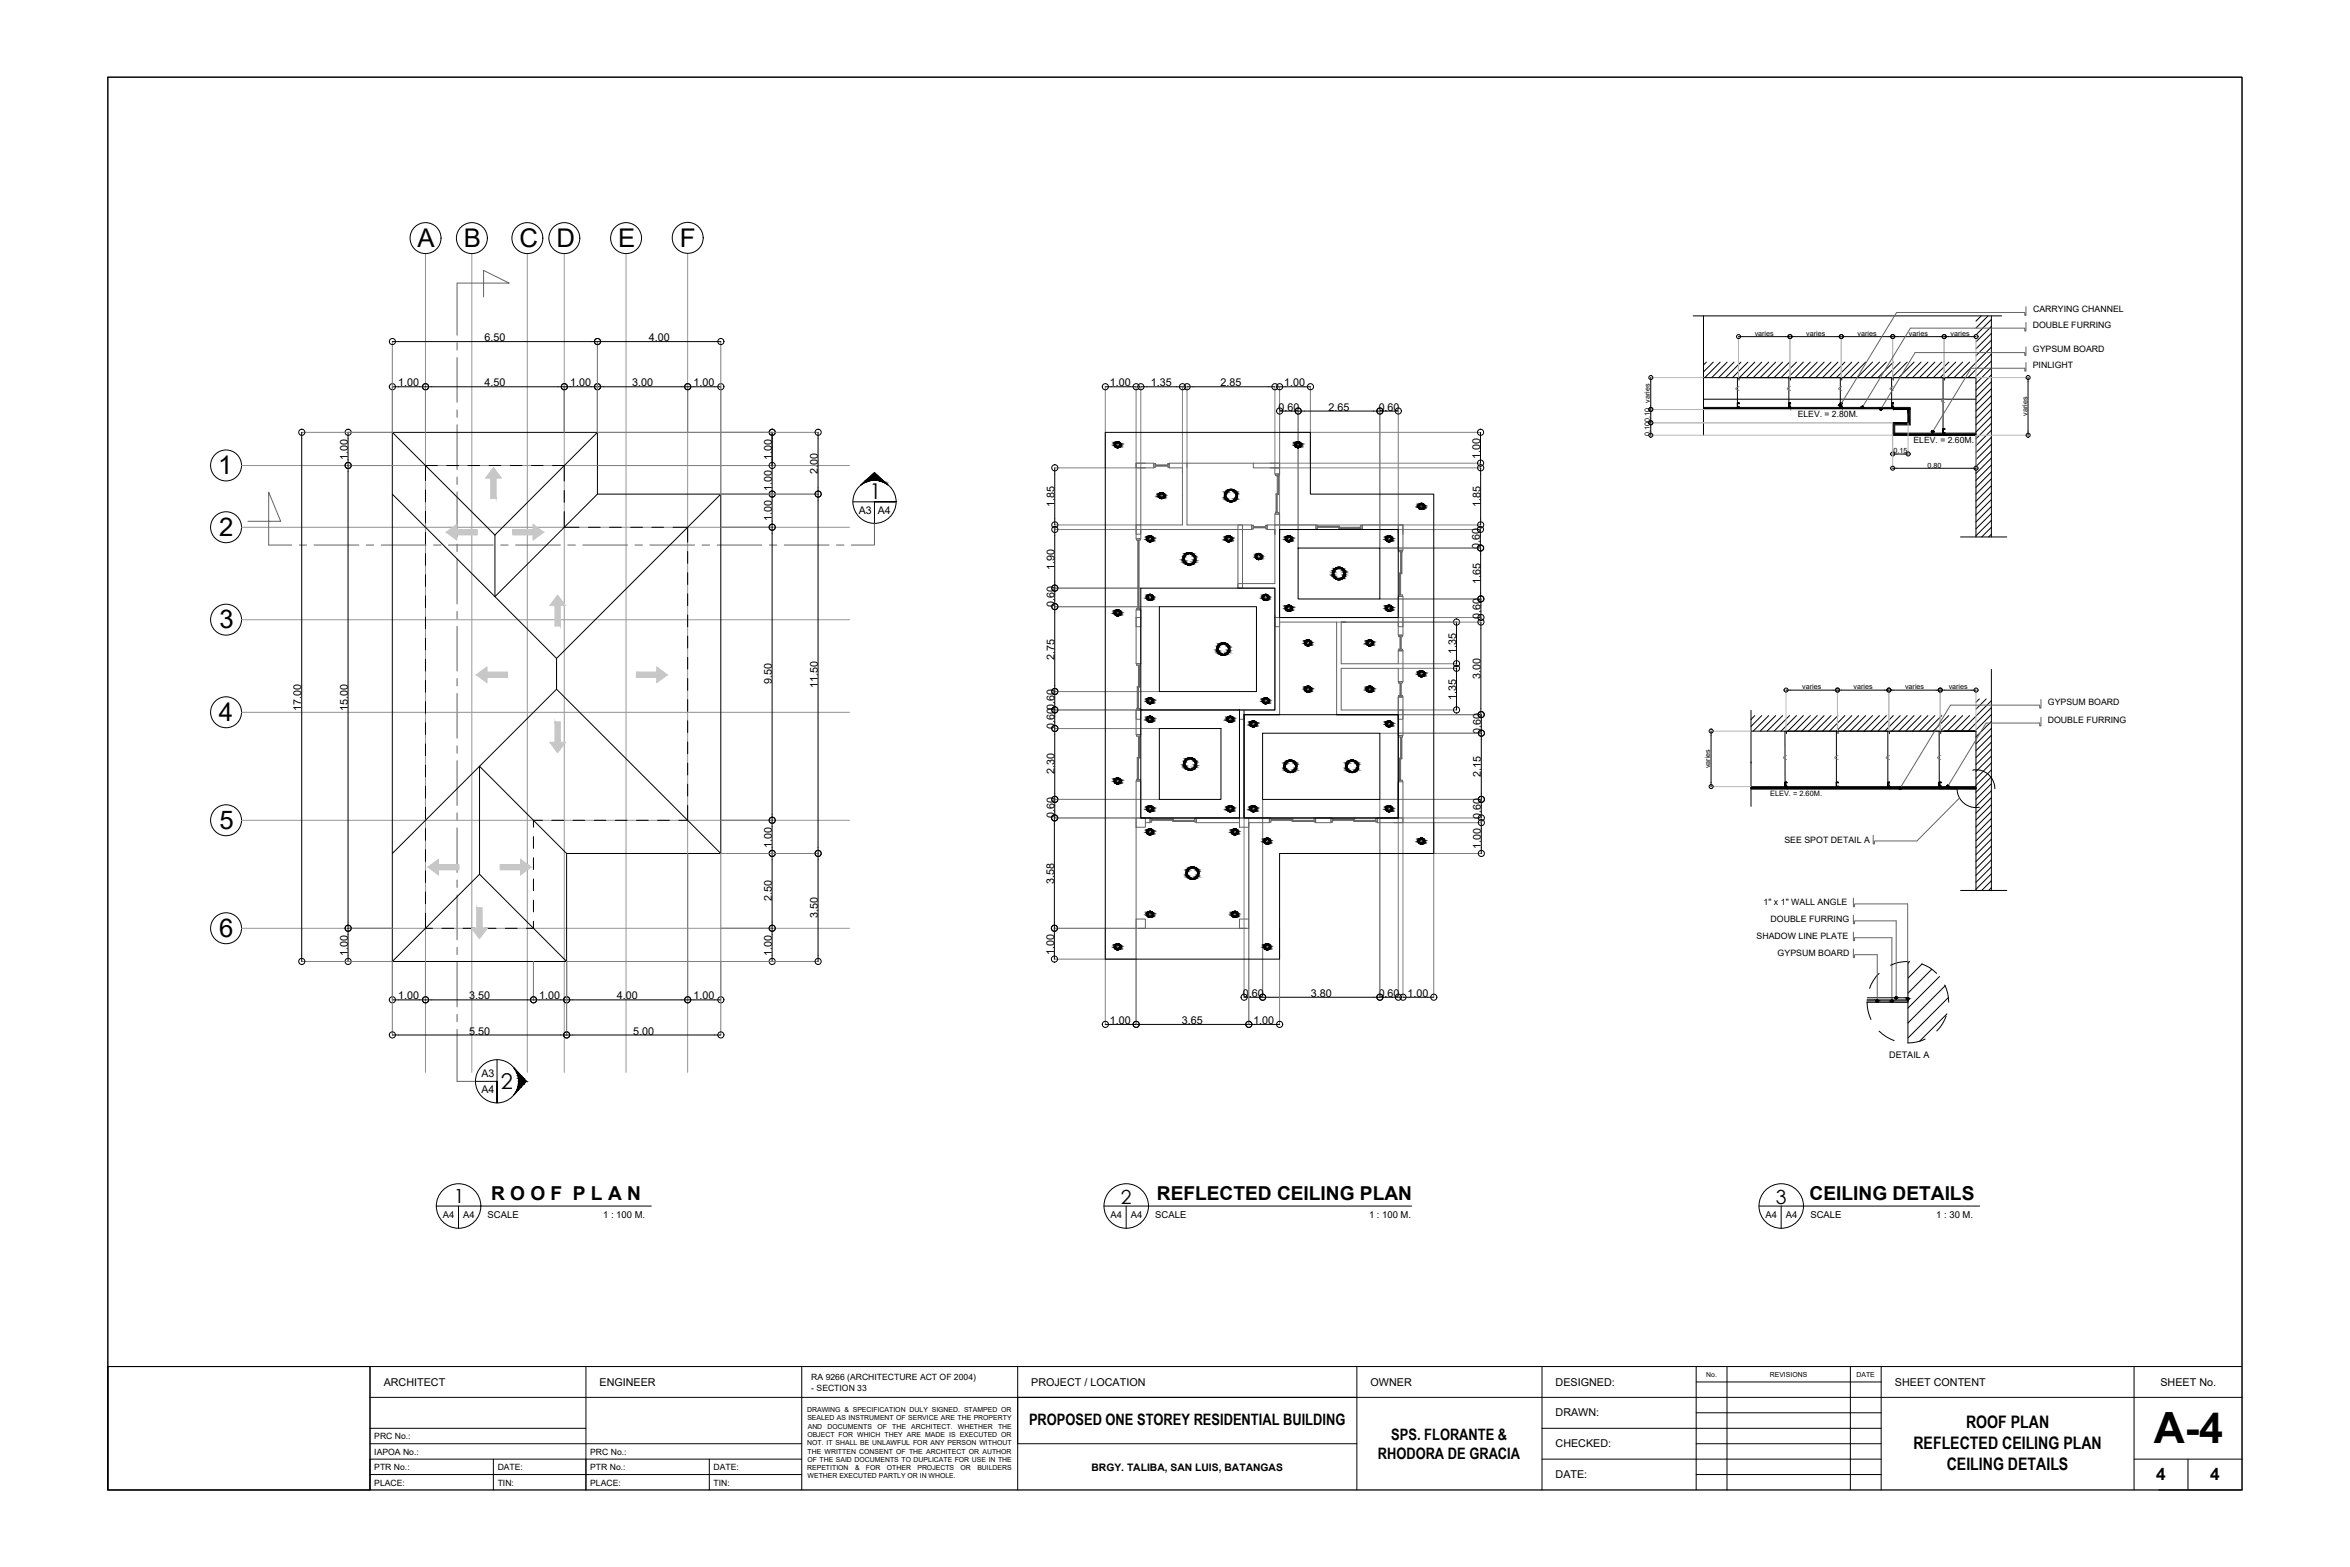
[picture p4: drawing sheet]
<svg xmlns="http://www.w3.org/2000/svg" width="762mm" height="508mm" viewBox="0 0 762 508" stroke-linecap="round" stroke-linejoin="round" font-family="sans-serif">
<defs><g id="words">
<text font-size="14" x="698.4" y="467.9">A-4</text>
<g font-size="8.3">
<text x="135.4" y="80">A</text>
<text x="150.5" y="80">B</text>
<text x="168.4" y="80">C</text>
<text x="180.4" y="80">D</text>
<text x="200.4" y="80">E</text>
<text x="220.4" y="79.9">F</text>
<text x="70.7" y="153.7">1</text>
<text x="71" y="173.7">2</text>
<text x="71.2" y="203.7">3</text>
<text x="71" y="233.7">4</text>
<text x="71.2" y="268.7">5</text>
<text x="71" y="303.7">6</text>
</g>
<g font-size="7.1">
<text x="281.9" y="161.8">1</text>
<text x="162.4" y="353.1">2</text>
</g>
<g font-size="6.3">
<text x="147.2" y="390.1">1</text>
<text x="363.4" y="390.2">2</text>
<text x="575.8" y="390.2">3</text>
</g>
<g font-size="6.2">
<text x="159.2" y="389.1">R O O F P L A N</text>
<text x="375.1" y="389.1">REFLECTED CEILING PLAN</text>
<text x="586.8" y="389.1">CEILING DETAILS</text>
</g>
<g font-size="5.6">
<text x="637.5" y="463">ROOF PLAN</text>
<text x="620.4" y="469.7">REFLECTED CEILING PLAN</text>
<text x="631.2" y="476.4">CEILING DETAILS</text>
<text x="699.2" y="479.7">4</text>
<text x="716.7" y="479.7">4</text>
</g>
<g font-size="5.1">
<text x="333.7" y="462.1">PROPOSED ONE STOREY RESIDENTIAL BUILDING</text>
<text x="451.1" y="466.9">SPS. FLORANTE &amp;</text>
<text x="446.7" y="473">RHODORA DE GRACIA</text>
</g>
<g font-size="3.5">
<text x="157.1" y="110.7">6.50</text>
<text x="210.4" y="110.7">4.00</text>
<text x="129.1" y="125.3">1.00</text>
<text x="157.1" y="125.3">4.50</text>
<text x="184.9" y="125.3">1.00</text>
<text x="205" y="125.3">3.00</text>
<text x="224.9" y="125.3">1.00</text>
<text x="359.9" y="125.3">1.00</text>
<text x="373.1" y="125.3">1.35</text>
<text x="395.8" y="125.3">2.85</text>
<text x="416.4" y="125.3">1.00</text>
<text x="414.5" y="133.1">0.60</text>
<text x="430.8" y="133.1">2.65</text>
<text x="447" y="133.1">0.60</text>
<text x="112.7" y="149.1" transform="rotate(-90 112.7 149.1)">1.00</text>
<text x="250.2" y="149.1" transform="rotate(-90 250.2 149.1)">1.00</text>
<text x="480" y="148.7" transform="rotate(-90 480 148.7)">1.00</text>
<text x="265.1" y="153.5" transform="rotate(-90 265.1 153.5)">2.00</text>
<text x="250.2" y="159" transform="rotate(-90 250.2 159)">1.00</text>
<text x="341.9" y="164.5" transform="rotate(-90 341.9 164.5)">1.85</text>
<text x="480" y="164.5" transform="rotate(-90 480 164.5)">1.85</text>
<text x="250.2" y="169" transform="rotate(-90 250.2 169)">1.00</text>
<text x="479.9" y="178.1" transform="rotate(-90 479.9 178.1)">0.60</text>
<text x="341.9" y="184.7" transform="rotate(-90 341.9 184.7)">1.90</text>
<text x="480" y="189.4" transform="rotate(-90 480 189.4)">1.65</text>
<text x="341.9" y="196.7" transform="rotate(-90 341.9 196.7)">0.60</text>
<text x="480.1" y="200.6" transform="rotate(-90 480.1 200.6)">0.60</text>
<text x="341.9" y="213.8" transform="rotate(-90 341.9 213.8)">2.75</text>
<text x="472.2" y="212" transform="rotate(-90 472.2 212)">1.35</text>
<text x="250.2" y="221.8" transform="rotate(-90 250.2 221.8)">9.50</text>
<text x="480.1" y="220" transform="rotate(-90 480.1 220)">3.00</text>
<text x="265.1" y="222.9" transform="rotate(-90 265.1 222.9)">11.50</text>
<text x="472.2" y="226.9" transform="rotate(-90 472.2 226.9)">1.35</text>
<text x="97.7" y="230.4" transform="rotate(-90 97.7 230.4)">17.00</text>
<text x="112.7" y="230.4" transform="rotate(-90 112.7 230.4)">15.00</text>
<text x="341.9" y="236.2" transform="rotate(-90 341.9 236.2)">0.600.60</text>
<text x="480.2" y="238.1" transform="rotate(-90 480.2 238.1)">0.60</text>
<text x="341.9" y="251" transform="rotate(-90 341.9 251)">2.30</text>
<text x="480.2" y="251.8" transform="rotate(-90 480.2 251.8)">2.15</text>
<text x="341.9" y="265.2" transform="rotate(-90 341.9 265.2)">0.60</text>
<text x="480.2" y="265.6" transform="rotate(-90 480.2 265.6)">0.60</text>
<text x="250.2" y="274.8" transform="rotate(-90 250.2 274.8)">1.00</text>
<text x="480.2" y="275.2" transform="rotate(-90 480.2 275.2)">1.00</text>
<text x="341.8" y="286.5" transform="rotate(-90 341.8 286.5)">3.58</text>
<text x="250.2" y="292.2" transform="rotate(-90 250.2 292.2)">2.50</text>
<text x="265.1" y="297.6" transform="rotate(-90 265.1 297.6)">3.50</text>
<text x="112.7" y="309.8" transform="rotate(-90 112.7 309.8)">1.00</text>
<text x="250.2" y="309.8" transform="rotate(-90 250.2 309.8)">1.00</text>
<text x="341.8" y="309.5" transform="rotate(-90 341.8 309.5)">1.00</text>
<text x="403" y="323.2">0.60</text>
<text x="425" y="323.2">3.80</text>
<text x="447" y="323.2">0.60</text>
<text x="456.4" y="323.2">1.00</text>
<text x="129.1" y="324">1.00</text>
<text x="152.1" y="324">3.50</text>
<text x="174.8" y="324">1.00</text>
<text x="200" y="324">4.00</text>
<text x="224.9" y="324">1.00</text>
<text x="152.1" y="335.4">5.50</text>
<text x="205.4" y="335.4">5.00</text>
<text x="359.9" y="332">1.00</text>
<text x="383.2" y="332">3.65</text>
<text x="406.4" y="332">1.00</text>
<text x="124.4" y="449.2">ARCHITECT</text>
<text x="194.4" y="449.2">ENGINEER</text>
<text x="334.4" y="449.2">PROJECT / LOCATION</text>
<text x="444.4" y="449.2">OWNER</text>
<text x="504.4" y="449.2">DESIGNED:</text>
<text x="614.4" y="449.2">SHEET CONTENT</text>
<text x="700.5" y="449.3">SHEET No.</text>
<text x="504.4" y="459.2">DRAWN:</text>
<text x="504.4" y="469.2">CHECKED:</text>
<text x="504.4" y="479.2">DATE:</text>
</g>
<g font-size="3.4">
<text x="278.5" y="166.6">A3</text>
<text x="284.6" y="166.6">A4</text>
<text x="156.1" y="349.2">A3</text>
<text x="156.1" y="354.4">A4</text>
</g>
<text font-size="3.3" x="353.9" y="476.9">BRGY. TALIBA, SAN LUIS, BATANGAS</text>
<g font-size="3.1">
<text x="143.6" y="394.9">A4</text>
<text x="150.2" y="394.9">A4</text>
<text x="158.1" y="395">SCALE</text>
<text x="195.6" y="394.9">1 : 100 M.</text>
<text x="360" y="394.9">A4</text>
<text x="366.6" y="394.9">A4</text>
<text x="374.6" y="395">SCALE</text>
<text x="443.9" y="394.9">1 : 100 M.</text>
<text x="572.5" y="394.9">A4</text>
<text x="579" y="394.9">A4</text>
<text x="587" y="395">SCALE</text>
<text x="627.8" y="394.9">1 : 30 M.</text>
</g>
<text font-size="2.9" x="612.6" y="342.9">DETAIL A</text>
<g font-size="2.8">
<text x="659.2" y="101.3">CARRYING CHANNEL</text>
<text x="659.1" y="106.3">DOUBLE FURRING</text>
<text x="659.1" y="119.3">PINLIGHT</text>
<text x="659.2" y="114.3">GYPSUM BOARD</text>
<text x="582.9" y="135.2">ELEV. = 2.80M.</text>
<text x="620.5" y="143.5">ELEV. = 2.60M.</text>
<text x="664" y="228.5">GYPSUM BOARD</text>
<text x="664" y="234.4">DOUBLE FURRING</text>
<text x="578.6" y="273.3">SEE SPOT DETAIL A</text>
<text x="571.8" y="293.5">1&quot; x 1&quot; WALL ANGLE</text>
<text x="574.1" y="299">DOUBLE FURRING</text>
<text x="569.6" y="304.5">SHADOW LINE PLATE</text>
<text x="576.4" y="310">GYPSUM BOARD</text>
<text x="263.1" y="447.5">RA 9266 (ARCHITECTURE ACT OF 2004)</text>
<text x="263.1" y="450.8">- SECTION 33</text>
<text x="121.4" y="466.6">PRC No.:</text>
<text x="121.4" y="471.6">IAPOA No.:</text>
<text x="191.4" y="471.6">PRC No.:</text>
<text x="121.4" y="476.6">PTR No.:</text>
<text x="161.4" y="476.6">DATE:</text>
<text x="191.4" y="476.6">PTR No.:</text>
<text x="231.4" y="476.6">DATE:</text>
<text x="121.4" y="481.6">PLACE:</text>
<text x="161.4" y="481.6">TIN:</text>
<text x="191.4" y="481.6">PLACE:</text>
<text x="231.4" y="481.6">TIN:</text>
</g>
<text font-size="2.4" x="574" y="257.9">ELEV. = 2.60M.</text>
<g font-size="2.3">
<text x="569" y="108.9">varies</text>
<text x="585.6" y="108.9">varies</text>
<text x="602.3" y="108.9">varies</text>
<text x="619" y="108.9">varies</text>
<text x="632.5" y="108.9">varies</text>
<text x="535" y="130.6" transform="rotate(-90 535 130.6)">varies</text>
<text x="657.4" y="134.8" transform="rotate(-90 657.4 134.8)">varies</text>
<text x="535" y="141.4" transform="rotate(-90 535 141.4)">0.100.10</text>
<text x="614" y="146.9">0.15</text>
<text x="625" y="151.6">0.80</text>
<text x="584.4" y="223.5">varies</text>
<text x="601" y="223.5">varies</text>
<text x="617.7" y="223.5">varies</text>
<text x="631.9" y="223.5">varies</text>
<text x="554.6" y="249.1" transform="rotate(-90 554.6 249.1)">varies</text>
</g>
<g font-size="2.2">
<text x="553.3" y="446.4">No.</text>
<text x="573.9" y="446.4">REVISIONS</text>
<text x="602" y="446.4">DATE</text>
<text x="261.7" y="457.8">DRAWING &amp; SPECIFICATION DULY SIGNED. STAMPED OR</text>
<text x="261.8" y="460.4">SEALED AS INSTRUMENT OF SERVICE ARE THE PROPERTY</text>
<text x="261.8" y="465.8">OBJECT FOR WHICH THEY ARE MADE IS EXECUTED OR</text>
<text x="261.9" y="463.1">AND</text>
<text x="268.4" y="463.1">DOCUMENTS</text>
<text x="284.5" y="463.1">OF</text>
<text x="289.3" y="463.1">THE</text>
<text x="295.5" y="463.1">ARCHITECT.</text>
<text x="310.6" y="463.1">WHETHER</text>
<text x="323.6" y="463.1">THE</text>
<text x="261.7" y="468.5">NOT. IT SHALL BE UNLAWFUL FOR ANY PERSON WITHOUT</text>
<text x="261.8" y="473.9">OF THE SAID DOCUMENTS TO DUPLICATE FOR USE IN THE</text>
<text x="261.9" y="471.2">THE WRITTEN CONSENT OF THE ARCHITECT OR AUTHOR</text>
<text x="261.7" y="476.6">REPETITION</text>
<text x="261.9" y="479.3">WETHER EXECUTED PARTLY OR IN WHOLE.</text>
<text x="277.2" y="476.6">&amp;</text>
<text x="280.8" y="476.6">FOR</text>
<text x="287.6" y="476.6">OTHER</text>
<text x="297.5" y="476.6">PROJECTS</text>
<text x="311.5" y="476.6">OR</text>
<text x="316.9" y="476.6">BUILDERS</text>
</g>
</g></defs>
<!-- layer: sanitary -->
<path d="M656.9 99.4v2.8h-.4v-.9h-41.5l-18.3 30.1M656.9 117.5v2.8h-.4v-.9h-17.4l-12.4 20.5M656.9 112.4v2.8h-.4v-.9h-35.5l-11.1 18.3M656.9 104.5v2.8h-.4v-.9h-37l-15.7 25.7M661.8 232.5v2.8h-.4v-.9h-17.4l-12.4 20.5M661.8 226.7v2.8h-.4v-.9h-28.9l-16.4 26.9M635.4 258.7l-13.8 13.9h-13.8v1h-.4v-2.8M601 296.7v2.8h.3v-1h13.5v25M601 291.2v2.8h.3v-1h17.3v30.8M601 307.6v2.8h.3v-.9h7.4v15M601 302.2v2.8h.3v-1h12.2v20.5" fill="none" stroke="#636466" stroke-width=".32"/>
<!-- layer: elevation -->
<g fill="#000" stroke="#000" stroke-width=".32">
<path d="M613.7 137.4l.3 3.4v-3.4zM613.7 137.4l.3 3.4h-.3z"/>
<path d="M618.7 132.8l.3 4.3v-4.3zM618.7 132.8l.3 4.3h-.3z"/>
<path d="M613.7 137.1l5.3 .3v-.3zM613.7 137.1l5.3 .3h-5.3z"/>
<path d="M552.4 132.4l66.6 .4v-.4zM552.4 132.4l66.6 .4h-66.6z"/>
<path d="M613.7 140.8l27 .3v-.3zM613.7 140.8l27 .3h-27z"/>
<path d="M567.8 255.4l72.9 .3v-.3zM567.8 255.4l72.9 .3h-72.9z"/>
</g>
<g fill="none" stroke="#000" stroke-width=".32">
<path d="M549 102.4h100.1M552.4 102.4v20M553.3 117.4l-.9 .9M555.5 117.4l-3.1 3.2M557.8 117.4l-5 5M560 117.4l-5 5M562.3 117.4l-5 5M564.5 117.4l-5 5M565 109.1h14M566.8 117.4l-5 5M569 117.4l-5 5M571.2 117.4l-4.9 5"/>
<path d="M573.5 117.4l-5 5M575.8 117.4l-5.1 5M578 117.4l-5 5M580.3 117.4l-5 5M581.7 109.1h14M582.5 117.4l-5 5M584.8 117.4l-5 5M587 117.4l-5 5M589.2 117.4l-5 5M591.5 117.4l-5 5M593.7 117.4l-5 5M596 117.4l-5 5"/>
<path d="M598.2 117.4l-5 5M598.4 109.1h14M600.5 117.4l-5 5M602.7 117.4l-5 5M604.9 117.4l-5 5M607.2 117.4l-5 5M609.4 117.4l-5 5M611.7 117.4l-5 5M613.9 117.4l-5 5M615.1 109.1h13.9M616.2 117.4l-5 5M618.4 117.4l-5 5"/>
<path d="M620.6 117.4l-4.9 5M622.9 117.4l-5 5M625.1 117.4l-5 5M627.4 117.4l-5 5M629.6 117.4l-5 5M631.7 109.1h7.7M631.9 117.4l-5 5M634.2 117.4l-5.1 5M636.4 117.4l-5 5M638.6 117.4l-5 5M642.4 102.4l-1.7 1.7M644.7 102.4l-4 3.9"/>
<path d="M645.7 112.6l-9.8 9.8M645.7 114.8l-7.6 7.6M645.7 117.1l-5.3 5.3M645.7 102.4v71.7M645.7 103.6l-5 5M645.7 105.8l-5 5M645.7 108.1l-5 5M645.7 110.3l-5 5M645.7 119.3l-5 5M535.3 123.7v7.7M535.3 134.1v1.7M535.3 138.4v1.3"/>
<path d="M552.4 132.4h66.6v.4h-66.6zM552.4 132.1h67v.7M552.4 132.4h66.6v5h-5v3.4h26.7M552.4 132.4v.4h66.6M552.4 129.4h88.3M563.7 122.4h77M563.9 123.2v-.6l-.4-.1-.1 9.6M580.6 123.2v-.6l-.5-.1v9.6M597.2 123.2v-.7h-.4l-.1 9.6M613.9 123.2v-.6l-.4-.1-.1 9.6M618.7 132.8v4.3h-5v4h27M619.4 132.4v5.4h-5v2.6h26.3"/>
<path d="M630.6 123.2v-.6l-.5-.1-.1 17.9M645.7 121.5l-5 5M645.7 123.8l-5 5M645.7 126l-5 5M645.7 128.3l-5 5M645.7 130.5l-5 5M645.7 132.8l-5 5M645.7 135l-5 5M645.7 137.2l-5 5.1M645.7 139.5l-5 5M657.6 123.7v16M127.2 140.2l33.3 33.2"/>
<path d="M193.7 140.2l-33.2 33.2M358.4 140.2h66.5v20h40v116.5h-50v34.2h-56.5zM552.4 141.1v-18.7h88.3v51.7M615.1 147.2h2.3M615.1 151.8h24.3M645.7 141.8l-5 5M645.7 144l-5 5M645.7 146.3l-5 5M645.7 148.5l-5 5M645.7 150.7l-5 5M645.7 153l-5 5M645.7 155.2l-5 5"/>
<path d="M645.7 157.5l-5 5M645.7 159.7l-5 5M127.2 160.2l33.3 33.2M160.5 173.4v20M193.7 160.2l-33.2 33.2M233.7 160.2h-40v-20h-66.5v171.5M233.7 160.2l-53.2 53.2M233.7 160.2v116.5M635.7 174.1h15M645.7 162l-5 5M645.7 164.2l-5 5M645.7 166.5l-5 5"/>
<path d="M645.7 168.7l-5 5M645.7 170.9l-3.1 3.2M645.7 173.2l-.9 .9M160.5 193.4l20 20v10M645.7 217v71.7M180.5 223.4l53.2 53.3M180.5 223.4l-53.3 53.3M401.9 230.2v35h-32M414.9 231.7h-11.5v33.5h50v-33.5h-20M554.8 238.3v15.4M567.8 237h72.9v51.7M567.8 230.3v31.1"/>
<path d="M569 232l-1.2 1.3M571.2 232l-3.4 3.5M573.5 232l-5 5M575.8 232l-5.1 5M578 232l-5 5M579.1 237h61.6h-10.3M579.3 237.8v-.6l-.4-.1-.1 17.9M580.3 232l-5 5M580.5 223.7h13.9M582.5 232l-5 5M584.8 232l-5 5M587 232l-5 5"/>
<path d="M589.2 232l-5 5M591.5 232l-5 5M593.7 232l-5 5M596 237.8v-.6l-.5-.1v17.9M596 232l-5 5M597.1 223.7h14M598.2 232l-5 5M600.5 232l-5 5M602.7 232l-5 5M604.9 232l-5 5M607.2 232l-5 5M609.4 232l-5 5"/>
<path d="M611.7 232l-5 5M612.6 237.8v-.6l-.4-.1-.1 17.9M613.8 223.7h14M613.9 232l-5 5M616.2 232l-5 5M618.4 232l-5 5M620.6 232l-4.9 5M622.9 232l-5 5M625.1 232l-5 5M627.4 232l-5 5M629.3 237.8v-.6l-.4-.1-.1 17.9M629.6 232l-5 5"/>
<path d="M630.5 223.7h8.9M631.9 232l-5 5M634.2 232l-5.1 5M636.4 232l-5 5M638.6 232l-5 5M641.8 226.6l-1.1 1.1M644.1 226.6l-3.4 3.3M645.7 227.2l-9.8 9.8M645.7 229.4l-7.6 7.6M645.7 231.6l-5.3 5.4M645.7 233.9l-5 5M645.7 236.1l-5 5"/>
<path d="M645.7 238.4l-5 5M567.8 255.4h72.9v.3h-72.9zM567.8 255h72.9v.7M567.8 255.4h66.6M567.8 255.7h66.6M634.6 255.7a6.2 6.2 0 0 0 7.2 6M639.7 249.7a6.1 6.1 0 0 1 7.2 6M645.7 240.6l-5 5M645.7 242.9l-5 5M645.7 245.1l-5 5M645.7 247.4l-5 5M645.7 249.6l-5 5"/>
<path d="M645.7 251.8l-5 5.1M645.7 254.1l-5 5M645.7 256.4l-5 5M645.7 258.6l-5 5M183.7 276.7l-28.2-28.3v35M233.7 276.7h-50v35h-56.5M645.7 260.9l-5 5M645.7 263.1l-5 5M645.7 265.3l-5 5M645.7 267.6l-5 5M645.7 269.8l-5 5M645.7 272.1l-5 5"/>
<path d="M645.7 274.3l-5 5M645.7 276.6l-5 5M645.7 278.8l-5 5M635.7 288.7h15M645.7 281.1l-5 4.9M645.7 283.3l-5 5M645.7 285.5l-3.1 3.2M645.7 287.8l-.9 .9M127.2 311.7l28.3-28.3 28.2 28.3M609.3 315.6a13 13 0 0 0-3.1 4.8M618.6 311.7a12.3 12.3 0 0 0-5.6 1.2M618.7 311.7v26.4a13.1 13.1 0 0 0 5.5-1.3"/>
<path d="M619.2 311.7l-.5 .6M623.1 312.5a11.7 11.7 0 0 1 4.9 3.1M623.2 312.5l-4.5 4.6M626.4 314.2l-7.7 7.8M628.9 316.6l-10.2 10.2M630.6 319.3a12.7 12.7 0 0 1 1.3 5.6M630.7 319.6l-12 12M605.5 324.2h13.2v.7h-13.3a13.1 13.1 0 0 0 1.3 5.6M605.5 323.5h13.2v1.4M609.3 334.3a13.5 13.5 0 0 0 4.9 3.1M631.1 329.4a12.9 12.9 0 0 1-3.1 4.8M631.3 328.7l-8.9 8.9"/>
<path d="M631.8 323.4l-13.1 13.1"/>
</g>
<g fill="none" stroke="#b9b9b9" stroke-width=".32">
<path d="M563.7 109v13.3M580.4 109v13.3M597 109v13.3M613.7 109v13.3M630.4 109v13.3M640.7 109v13.3M535.1 137.1h78.6M535.1 132.8h78.6M535.1 122.4h17.2M613.7 137.1v14.9M618.7 137.1v10.2M640.8 122.4h17"/>
<path d="M535.1 141.1h78.6M657.8 141.1h-17.1v10.9M554.7 237h13M579.1 223.6v13.3M595.8 223.6v13.3M612.5 223.6v13.3M629.1 223.6v13.3M640.7 223.6v13.3M554.7 255h13"/>
</g>
<!-- layer: 0 -->
<g fill="none" stroke="#000" stroke-width=".32">
<path d="M127.2 110.7h2M191.7 110.7h4M231.7 110.7h2M563.7 109.1h1.3M579 109.1h2.7M595.7 109.1h2.7M612.4 109.1h2.7M629 109.1h2.7M639.4 109.1h1.3M127.2 125.4h2M136 125.4h4M181 125.4h4"/>
<path d="M191.7 125.4h4M221 125.4h4M231.7 125.4h2M358.4 125.4h2M366.4 125.4h2M369.9 125.4h2M381.4 125.4h2M384.9 125.4h2M411.4 125.4h2M414.9 125.4h2M414.9 133.3h2M418.9 133.3h4"/>
<path d="M422.9 125.4h2M445.4 133.3h4M451.4 133.3h2M535.3 122.4v1.3M535.3 131.4v2.7M535.3 135.8v2.6M535.3 139.7v1.4M657.6 122.4v1.3M657.6 139.7v1.4M97.8 140.2v2M112.9 140.2v2M112.9 148.9v4"/>
<path d="M250.4 140.2v2M250.4 148.9v2M250.4 158.2v4M265.3 140.2v2M265.3 158.2v4M342 151.7v2M480.1 140.2v2M480.1 148.2v2M480.1 151.7v2M613.7 147.2h1.4M613.7 151.8h1.4M617.4 147.2h1.3"/>
<path d="M639.4 151.8h1.3M250.4 168.9v4M342 168.2v2M342 171.7v2M480 171.7v2M480 175.7v2M480.1 168.2v2M480.1 177.7v2M342 188.7v4M342 194.7v4M480.1 192.2v2M480.2 194.2v2"/>
<path d="M480.2 198.2v2M472.3 201.7v2M472.3 213.2v2M472.3 216.7v2M480.2 201.7v2M342 222.2v4M342 228.2v4M342 234.2v4M472.3 228.2v2M480.2 229.7v2M480.3 231.7v2M480.3 235.7v4"/>
<path d="M554.8 237v1.3M579.1 223.7h1.4M594.4 223.7h2.7M611.1 223.7h2.7M627.8 223.7h2.7M639.4 223.7h1.3M342 257.2v4M480.3 257.2v4M554.8 253.7v1.3M250.4 263.9v4M250.4 274.7v4M265.3 274.7v4"/>
<path d="M341.9 265.2v2M342 263.2v2M480.3 263.2v2M480.3 266.7v2M480.3 274.7v2M112.9 299v3.9M250.4 299v3.9M341.9 299v3.9M97.8 309.7v2M112.9 309.7v2M250.4 309.7v2M265.3 309.7v2"/>
<path d="M341.9 308.9v2M127.2 324.1h2M127.2 335.5h2M136 324.1h4M171 324.1h4M181.7 324.1h4M181.7 335.5h4M221 324.1h4M231.7 324.1h2M231.7 335.5h2M358.4 332.1h2M366.4 332.1h4"/>
<path d="M402.9 332.1h4M403.4 323.3h2M407.4 323.3h4M412.9 332.1h2M445.4 323.3h4M451.4 323.3h2M454.9 323.3h2M462.9 323.3h2"/>
<circle cx="127.2" cy="110.7" r=".99"/>
<circle cx="193.7" cy="110.7" r=".99"/>
<circle cx="233.7" cy="110.7" r=".99"/>
<circle cx="563.7" cy="109.1" r=".66"/>
<circle cx="580.4" cy="109.1" r=".66"/>
<circle cx="597" cy="109.1" r=".66"/>
<circle cx="613.7" cy="109.1" r=".66"/>
<circle cx="630.4" cy="109.1" r=".66"/>
<circle cx="640.7" cy="109.1" r=".66"/>
<circle cx="127.2" cy="125.4" r=".99"/>
<circle cx="138" cy="125.4" r=".99"/>
<circle cx="183" cy="125.4" r=".99"/>
<circle cx="193.7" cy="125.4" r=".99"/>
<circle cx="223" cy="125.4" r=".99"/>
<circle cx="233.7" cy="125.4" r=".99"/>
<circle cx="358.4" cy="125.4" r=".99"/>
<circle cx="368.4" cy="125.4" r=".99"/>
<circle cx="369.9" cy="125.4" r=".99"/>
<circle cx="383.4" cy="125.4" r=".99"/>
<circle cx="384.9" cy="125.4" r=".99"/>
<circle cx="413.4" cy="125.4" r=".99"/>
<circle cx="414.9" cy="125.4" r=".99"/>
<circle cx="414.9" cy="133.2" r=".99"/>
<circle cx="420.9" cy="133.2" r=".99"/>
<circle cx="424.9" cy="125.4" r=".99"/>
<circle cx="447.4" cy="133.2" r=".99"/>
<circle cx="453.4" cy="133.2" r=".99"/>
<circle cx="535.3" cy="132.7" r=".66"/>
<circle cx="535.3" cy="122.4" r=".66"/>
<circle cx="535.3" cy="137.1" r=".66"/>
<circle cx="657.6" cy="122.4" r=".66"/>
<circle cx="97.9" cy="140.1" r=".99"/>
<circle cx="112.9" cy="140.1" r=".99"/>
<circle cx="112.9" cy="150.9" r=".99"/>
<circle cx="250.4" cy="140.1" r=".99"/>
<circle cx="250.4" cy="150.9" r=".99"/>
<circle cx="265.3" cy="140.1" r=".99"/>
<circle cx="342" cy="151.7" r=".99"/>
<circle cx="480.1" cy="140.1" r=".99"/>
<circle cx="480.1" cy="150.1" r=".99"/>
<circle cx="480.1" cy="151.7" r=".99"/>
<circle cx="535.3" cy="141.1" r=".66"/>
<circle cx="613.7" cy="147.2" r=".66"/>
<circle cx="613.7" cy="151.8" r=".66"/>
<circle cx="618.7" cy="147.2" r=".66"/>
<circle cx="640.7" cy="151.8" r=".66"/>
<circle cx="657.6" cy="141.1" r=".66"/>
<circle cx="250.4" cy="160.2" r=".99"/>
<circle cx="250.4" cy="170.9" r=".99"/>
<circle cx="265.3" cy="160.2" r=".99"/>
<circle cx="342" cy="171.6" r=".99"/>
<circle cx="342" cy="170.2" r=".99"/>
<circle cx="480" cy="171.6" r=".99"/>
<circle cx="480" cy="177.7" r=".99"/>
<circle cx="480.1" cy="177.7" r=".99"/>
<circle cx="480.1" cy="170.2" r=".99"/>
<circle cx="342" cy="190.6" r=".99"/>
<circle cx="342" cy="196.7" r=".99"/>
<circle cx="480.1" cy="194.2" r=".99"/>
<circle cx="480.2" cy="194.2" r=".99"/>
<circle cx="472.3" cy="201.7" r=".99"/>
<circle cx="472.3" cy="216.6" r=".99"/>
<circle cx="472.3" cy="215.2" r=".99"/>
<circle cx="480.2" cy="201.7" r=".99"/>
<circle cx="480.2" cy="200.2" r=".99"/>
<circle cx="342" cy="230.1" r=".99"/>
<circle cx="342" cy="224.2" r=".99"/>
<circle cx="342" cy="236.2" r=".99"/>
<circle cx="472.3" cy="230.1" r=".99"/>
<circle cx="480.2" cy="231.7" r=".99"/>
<circle cx="480.3" cy="231.7" r=".99"/>
<circle cx="480.3" cy="237.7" r=".99"/>
<circle cx="554.8" cy="237" r=".66"/>
<circle cx="579.1" cy="223.7" r=".66"/>
<circle cx="595.8" cy="223.7" r=".66"/>
<circle cx="612.5" cy="223.7" r=".66"/>
<circle cx="629.1" cy="223.7" r=".66"/>
<circle cx="640.7" cy="223.7" r=".66"/>
<circle cx="342" cy="259.1" r=".99"/>
<circle cx="480.3" cy="259.1" r=".99"/>
<circle cx="554.8" cy="255" r=".66"/>
<circle cx="250.4" cy="276.7" r=".99"/>
<circle cx="250.4" cy="265.9" r=".99"/>
<circle cx="265.3" cy="276.7" r=".99"/>
<circle cx="341.9" cy="265.2" r=".99"/>
<circle cx="342" cy="265.2" r=".99"/>
<circle cx="480.3" cy="266.7" r=".99"/>
<circle cx="480.3" cy="265.2" r=".99"/>
<circle cx="480.3" cy="276.7" r=".99"/>
<circle cx="97.9" cy="311.7" r=".99"/>
<circle cx="112.9" cy="300.9" r=".99"/>
<circle cx="112.9" cy="311.7" r=".99"/>
<circle cx="250.4" cy="300.9" r=".99"/>
<circle cx="250.4" cy="311.7" r=".99"/>
<circle cx="265.3" cy="311.7" r=".99"/>
<circle cx="341.9" cy="300.9" r=".99"/>
<circle cx="341.9" cy="310.9" r=".99"/>
<circle cx="127.2" cy="335.5" r=".99"/>
<circle cx="127.2" cy="324.1" r=".99"/>
<circle cx="138" cy="324.1" r=".99"/>
<circle cx="173" cy="324.1" r=".99"/>
<circle cx="183.7" cy="335.5" r=".99"/>
<circle cx="183.7" cy="324.1" r=".99"/>
<circle cx="223" cy="324.1" r=".99"/>
<circle cx="233.7" cy="335.5" r=".99"/>
<circle cx="233.7" cy="324.1" r=".99"/>
<circle cx="358.4" cy="332.1" r=".99"/>
<circle cx="368.4" cy="332.1" r=".99"/>
<circle cx="403.4" cy="323.3" r=".99"/>
<circle cx="404.9" cy="332.1" r=".99"/>
<circle cx="409.4" cy="323.3" r=".99"/>
<circle cx="414.9" cy="332.1" r=".99"/>
<circle cx="447.4" cy="323.3" r=".99"/>
<circle cx="453.4" cy="323.3" r=".99"/>
<circle cx="454.9" cy="323.3" r=".99"/>
<circle cx="464.9" cy="323.3" r=".99"/>
</g>
<!-- layer: sanitary -->
<g fill="#000" stroke="#000" stroke-width=".32">
<path d="M563.4 132l.5 .1zM563.4 130.7h.5zM563.4 132h.5zM580.1 130.7h.5zM580.1 132l.5 .1zM580.1 132h.5zM596.6 131.7h.2zM596.7 130.7h.5zM596.7 132l.6 .1zM596.7 132h.6zM603.6 131.9h.5zM603.6 132.3h.5z"/>
<path d="M603.7 131.8h.4zM609.6 132.7h.6zM609.6 132.8h.6zM609.6 132.8h.5zM609.8 132.9h.2zM613.4 132l.6 .1zM613.4 130.7h.5zM613.4 132h.6zM626.6 139.6h.2zM630 139h.6zM626.4 140.1h.6zM626.5 140.2h.4z"/>
<path d="M626.6 140.3h.2zM630 140.4h.6zM630.1 140.4h.5zM578.8 255h.6zM578.8 253.6h.5zM595.5 255h.5zM595.5 253.6h.5zM612.1 253.6h.5zM612.1 255h.6zM615.9 255.2h.4zM616 255.8h.2zM628.8 255h.6z"/>
<path d="M628.8 253.6h.5zM631.5 254.6h.2zM608.6 324.9h.2zM613.4 324.9h.1zM614.7 323.8h.2zM618.5 324.1h.2z"/>
<path d="M563.4 130.7h.5zM563.4 130.7h.5zM563.4 130.7h.5z"/>
<path d="M563.4 130.7v1.3zM563.4 130.7v1.3z"/>
<path d="M563.9 130.7v.2zM563.9 130.7v.2z"/>
<path d="M563.9 131.9v.1zM563.9 131.9v.1z"/>
<path d="M563.4 132.1h.5zM563.4 132l.5 .1z"/>
<path d="M580.1 130.7h.5zM580.1 130.7h.5zM580.1 130.7h.5z"/>
<path d="M580.1 130.7v1.3zM580.1 130.7v1.3z"/>
<path d="M580.6 130.7v.2zM580.6 130.7v.2z"/>
<path d="M580.6 131.9v.1zM580.6 131.9v.1z"/>
<path d="M580.1 132.1h.5zM580.1 132l.5 .1z"/>
<path d="M596.7 130.7h.6zM596.7 130.7h.6zM596.7 130.7h.6z"/>
<path d="M596.7 130.7v1.3zM596.7 130.7v1.3z"/>
<path d="M596.6 131h.2zM596.6 131h.2z"/>
<path d="M596.6 131l.3 .1zM596.6 131l.3 .1z"/>
<path d="M596.6 131.1h.3zM596.5 131.1h.4zM596.5 131.1h.4zM596.5 131.1h.4z"/>
<path d="M596.6 131.7h.3zM596.6 131.7h.2zM596.6 131.7h.2zM596.6 131.7h.2z"/>
<path d="M596.5 131.1h.4zM596.5 131.1h.4zM596.5 131.1h.4zM596.5 131.1h.4z"/>
<path d="M596.5 131.6h.4zM596.5 131.6l.4 .1zM596.6 131.7h.3zM596.6 131.7h.3z"/>
<path d="M596.5 131.1h.5zM596.5 131.1h.5z"/>
<path d="M596.5 131.6h.4zM596.5 131.6h.4zM596.5 131.6h.4zM596.5 131.6h.4z"/>
<path d="M596.4 131.1l.6 .1zM596.4 131.1l.6 .1z"/>
<path d="M596.4 131.2h.6zM596.4 131.2h.6z"/>
<path d="M596.4 131.5h.6zM596.4 131.5l.5 .1zM596.5 131.6h.4zM596.5 131.6h.4z"/>
<path d="M596.4 131.2h.6zM596.4 131.2h.6z"/>
<path d="M596.4 131.2l.6 .1zM596.4 131.2l.6 .1zM596.4 131.3h.6zM596.4 131.3h.6z"/>
<path d="M596.4 131.3h.7zM596.4 131.3h.7z"/>
<path d="M596.4 131.4h.6zM596.4 131.4h.6zM596.4 131.4h.6zM596.4 131.4h.6z"/>
<path d="M596.4 131.4h.6zM596.4 131.4h.6z"/>
<path d="M596.4 131.4l.6 .1zM596.4 131.4l.6 .1z"/>
<path d="M596.4 131.5h.6zM596.4 131.5h.6zM596.4 131.5h.6zM596.4 131.5h.6z"/>
<path d="M596.4 131.3h.7zM596.4 131.3l.6 .1z"/>
<path d="M597.2 130.7l.1 .2zM597.2 130.7l.1 .2z"/>
<path d="M597.2 131.9l.1 .1zM597.2 131.9l.1 .1z"/>
<path d="M596.7 132.1h.6zM596.7 132l.6 .1z"/>
<path d="M603.8 131.7h.1zM603.8 131.7h.1zM603.8 131.7h.1z"/>
<path d="M603.8 131.7h.2zM603.7 131.7h.3z"/>
<path d="M603.8 132.4h.2zM603.8 132.4h.1z"/>
<path d="M603.7 131.7l.3 .1zM603.7 131.7l.3 .1z"/>
<path d="M603.7 131.8h.4zM603.7 131.8h.4zM603.6 131.8h.5z"/>
<path d="M603.7 132.3h.3zM603.7 132.3h.4z"/>
<path d="M603.7 132.3l.3 .1zM603.7 132.3l.3 .1z"/>
<path d="M603.7 132.4h.3zM603.7 132.4h.3z"/>
<path d="M603.6 131.8h.5zM603.6 131.8h.5zM603.6 131.8h.5zM603.6 131.8h.5z"/>
<path d="M603.6 131.8l.5 .1zM603.6 131.8l.5 .1zM603.5 131.9h.6z"/>
<path d="M603.6 132.3h.5zM603.6 132.3h.5z"/>
<path d="M603.5 131.9l.7 .1zM603.5 131.9l.7 .1zM603.5 132h.7zM603.5 132h.7z"/>
<path d="M603.5 132.2h.6zM603.5 132.2h.6zM603.6 132.2h.5zM603.6 132.2h.5z"/>
<path d="M603.6 132.2h.5zM603.6 132.2l.5 .1zM603.6 132.3h.5z"/>
<path d="M603.5 132h.7zM603.5 132h.7zM603.5 132h.7zM603.5 132h.7z"/>
<path d="M603.5 132l.7 .1zM603.5 132l.7 .1zM603.5 132.1h.7zM603.5 132.1h.7z"/>
<path d="M603.5 132.1h.7zM603.5 132.1h.7z"/>
<path d="M603.5 132.1l.7 .1zM603.5 132.1l.7 .1zM603.5 132.2h.7zM603.5 132.2h.7z"/>
<path d="M603.5 132.2h.7zM603.5 132.2h.6z"/>
<path d="M609.8 132.2h.2zM609.8 132.2h.2zM609.8 132.2h.2z"/>
<path d="M609.8 132.2l.2 .1zM609.7 132.3h.3zM609.7 132.3h.3zM609.7 132.3h.3z"/>
<path d="M609.8 132.9h.2zM609.8 132.9h.2z"/>
<path d="M609.8 132.9h.2zM609.8 132.9h.2z"/>
<path d="M609.7 132.3h.4zM609.7 132.3h.4z"/>
<path d="M609.7 132.9h.4zM609.7 132.9h.3z"/>
<path d="M609.7 132.3h.4zM609.7 132.3h.4z"/>
<path d="M609.7 132.3h.5zM609.6 132.3h.6z"/>
<path d="M609.7 132.8h.4zM609.7 132.8l.4 .1z"/>
<path d="M609.6 132.3l.6 .1zM609.6 132.3l.6 .1z"/>
<path d="M609.6 132.4h.6zM609.6 132.4h.6zM609.6 132.4h.6zM609.6 132.4h.6z"/>
<path d="M609.6 132.8h.6zM609.6 132.8h.5zM609.6 132.8h.5z"/>
<path d="M609.6 132.4l.6 .1zM609.6 132.4l.6 .1zM609.6 132.5h.6zM609.6 132.5h.6z"/>
<path d="M609.6 132.5h.6zM609.6 132.5h.6z"/>
<path d="M609.6 132.7l.6 .1zM609.6 132.7l.6 .1z"/>
<path d="M609.6 132.8h.6zM609.6 132.8h.6zM609.6 132.8h.6z"/>
<path d="M609.6 132.5h.6zM609.6 132.5h.6z"/>
<path d="M609.6 132.5l.6 .1zM609.6 132.5l.6 .1zM609.6 132.6h.6zM609.6 132.6h.6z"/>
<path d="M609.6 132.6h.6zM609.6 132.6h.6z"/>
<path d="M609.6 132.6l.6 .1zM609.6 132.6l.6 .1z"/>
<path d="M609.6 132.7h.6zM609.6 132.7h.6zM609.6 132.7h.6z"/>
<path d="M613.4 130.7h.6zM613.4 130.7h.6zM613.4 130.7h.6z"/>
<path d="M613.4 130.7v1.3zM613.4 130.7v1.3z"/>
<path d="M613.9 130.7l.1 .2zM613.9 130.7l.1 .2z"/>
<path d="M613.9 131.9l.1 .1zM613.9 131.9l.1 .1z"/>
<path d="M613.4 132.1h.6zM613.4 132l.6 .1z"/>
<path d="M626.6 139.6h.2zM626.6 139.6h.2z"/>
<path d="M626.6 139.6h.2zM626.6 139.6h.2zM626.5 139.6h.3zM626.5 139.6h.3z"/>
<path d="M626.5 139.6l.4 .1zM626.5 139.6l.4 .1z"/>
<path d="M626.5 139.7h.4zM626.5 139.7h.4z"/>
<path d="M626.5 139.7h.5zM626.5 139.7h.5zM626.4 139.7h.6zM626.4 139.7h.6z"/>
<path d="M626.4 139.7h.6zM626.4 139.7h.6zM626.4 139.7h.6zM626.4 139.7h.6z"/>
<path d="M626.4 139.7l.6 .1zM626.4 139.7l.6 .1zM626.4 139.8h.6zM626.4 139.8h.6z"/>
<path d="M626.4 139.8l.6 .1zM626.4 139.8l.6 .1zM626.4 139.9h.6zM626.4 139.9h.6z"/>
<path d="M626.4 140h.6zM626.4 140h.6zM626.4 140h.6zM626.4 140h.6z"/>
<path d="M626.4 139.9h.6zM626.4 139.9h.6zM626.4 139.9h.6zM626.4 139.9h.6z"/>
<path d="M626.4 139.9l.6 .1zM626.4 139.9l.6 .1z"/>
<path d="M626.4 140h.6zM626.4 140h.6z"/>
<path d="M630 139h.6zM630 139h.6zM630 139h.6z"/>
<path d="M630 139l.1 1.4zM630 139l.1 1.4z"/>
<path d="M630.6 139v.2zM630.6 139v.2z"/>
<path d="M626.5 140.2h.3zM626.5 140.2h.4z"/>
<path d="M626.5 140.2h.3zM626.5 140.2l.3 .1zM626.6 140.3h.2z"/>
<path d="M626.4 140.2h.5zM626.4 140.2h.5zM626.5 140.2h.4z"/>
<path d="M626.4 140.1h.6zM626.4 140.1h.6zM626.4 140.1h.6z"/>
<path d="M626.4 140.1h.6zM626.4 140.1l.5 .1z"/>
<path d="M626.4 140h.6zM626.4 140l.6 .1z"/>
<path d="M630.6 140.2v.2zM630.6 140.2v.2z"/>
<path d="M630 140.4h.6zM630 140.4h.6z"/>
<path d="M578.8 253.6v1.4zM578.8 253.6v1.4z"/>
<path d="M578.8 253.6h.6zM578.8 253.6h.6z"/>
<path d="M579.3 253.6l.1 .2zM579.3 253.6l.1 .2z"/>
<path d="M579.3 254.8l.1 .2zM579.3 254.8l.1 .2z"/>
<path d="M578.8 255h.6zM578.8 255h.6z"/>
<path d="M595.5 253.6h.5zM595.5 253.6h.5zM595.5 253.6h.5z"/>
<path d="M595.5 253.6v1.4zM595.5 253.6v1.4z"/>
<path d="M596 253.6v.2zM596 253.6v.2z"/>
<path d="M596 254.8v.2zM596 254.8v.2z"/>
<path d="M595.5 255h.5zM595.5 255h.5z"/>
<path d="M612.1 253.6h.6zM612.1 253.6h.6zM612.1 253.6h.6z"/>
<path d="M612.1 253.6v1.4zM612.1 253.6v1.4z"/>
<path d="M612.6 253.6l.1 .2zM612.6 253.6l.1 .2z"/>
<path d="M612.6 254.8l.1 .2zM612.6 254.8l.1 .2z"/>
<path d="M612.1 255h.6zM612.1 255h.6z"/>
<path d="M616 255.2h.2zM616 255.2h.2z"/>
<path d="M616 255.2h.2zM615.9 255.2h.3z"/>
<path d="M615.9 255.2h.4zM615.9 255.2h.4zM615.9 255.2h.4z"/>
<path d="M615.9 255.8h.3zM615.9 255.8h.3zM616 255.8h.2z"/>
<path d="M615.9 255.2l.4 .1zM615.9 255.2l.4 .1z"/>
<path d="M615.9 255.8h.4zM615.9 255.8h.4z"/>
<path d="M615.9 255.8h.4zM615.9 255.8h.3zM615.9 255.8h.3zM615.9 255.8h.3z"/>
<path d="M615.9 255.3h.5zM615.9 255.3h.5z"/>
<path d="M615.9 255.3h.5zM615.9 255.3h.5zM615.8 255.3h.6zM615.8 255.3h.6z"/>
<path d="M615.8 255.3l.6 .1zM615.8 255.3l.6 .1z"/>
<path d="M615.8 255.7h.6zM615.8 255.7h.6zM615.9 255.7h.5zM615.9 255.7h.5z"/>
<path d="M615.9 255.7h.5zM615.9 255.7l.4 .1z"/>
<path d="M615.8 255.4h.6zM615.8 255.4h.6z"/>
<path d="M615.8 255.4h.6zM615.8 255.4h.6zM615.8 255.4h.6zM615.8 255.4h.6z"/>
<path d="M615.8 255.4l.7 .1zM615.8 255.4l.7 .1z"/>
<path d="M615.8 255.6h.6zM615.8 255.6h.7z"/>
<path d="M615.8 255.6h.6zM615.8 255.6h.6z"/>
<path d="M615.8 255.6l.6 .1zM615.8 255.6l.6 .1z"/>
<path d="M615.8 255.7h.6zM615.8 255.7h.6zM615.8 255.7h.6zM615.8 255.7h.6z"/>
<path d="M615.8 255.5h.7zM615.8 255.5h.7z"/>
<path d="M615.8 255.5l.7 .1zM615.8 255.5l.7 .1z"/>
<path d="M628.8 253.6h.6zM628.8 253.6h.6zM628.8 253.6h.6z"/>
<path d="M628.8 253.6v1.4zM628.8 253.6v1.4z"/>
<path d="M629.3 253.6l.1 .2zM629.3 253.6l.1 .2z"/>
<path d="M629.3 254.8l.1 .2zM629.3 254.8l.1 .2z"/>
<path d="M628.8 255h.6zM628.8 255h.6z"/>
<path d="M631.5 254.6h.2zM631.4 254.6h.3z"/>
<path d="M631.4 254.6h.3zM631.4 254.6h.3zM631.4 254.6h.3zM631.4 254.6h.3z"/>
<path d="M631.4 255.3h.3zM631.4 255.3h.2z"/>
<path d="M631.4 254.6l.3 .1zM631.4 254.6l.3 .1zM631.4 254.7h.3zM631.4 254.7h.3z"/>
<path d="M631.4 255.2h.3zM631.4 255.2l.3 .1z"/>
<path d="M631.4 254.7h.4zM631.4 254.7h.4zM631.3 254.7h.5zM631.3 254.7h.5z"/>
<path d="M631.4 255.2h.3zM631.4 255.2h.3z"/>
<path d="M631.3 254.7l.5 .1zM631.3 254.7l.5 .1zM631.3 254.8h.5zM631.3 254.8h.5z"/>
<path d="M631.3 255.2h.5zM631.3 255.2h.4zM631.4 255.2h.3zM631.4 255.2h.3z"/>
<path d="M631.3 254.8h.6zM631.3 254.8h.6zM631.2 254.8h.7zM631.2 254.8h.7z"/>
<path d="M631.3 255.1h.5zM631.3 255.1h.5z"/>
<path d="M631.3 255.1h.5zM631.3 255.1l.5 .1zM631.3 255.2h.5zM631.3 255.2h.5z"/>
<path d="M631.2 254.8l.7 .1zM631.2 254.8l.7 .1zM631.2 254.9h.7zM631.2 254.9h.7z"/>
<path d="M631.2 254.9h.7zM631.2 254.9h.7zM631.2 254.9h.7zM631.2 254.9h.7z"/>
<path d="M631.2 255l.7 .1zM631.2 255l.7 .1zM631.2 255.1h.7zM631.2 255.1h.7z"/>
<path d="M631.2 255.1h.7zM631.2 255.1h.6z"/>
<path d="M631.2 254.9h.7zM631.2 254.9l.7 .1zM631.2 255h.7zM631.2 255h.7z"/>
<path d="M608.7 324.2h.1zM608.6 324.2h.2z"/>
<path d="M608.6 324.2l.3 .1zM608.6 324.2l.3 .1z"/>
<path d="M608.6 324.8h.3zM608.6 324.8l.2 .1z"/>
<path d="M608.5 324.3h.5zM608.5 324.3h.5z"/>
<path d="M608.5 324.8h.4zM608.5 324.8h.4z"/>
<path d="M608.5 324.3l.5 .1zM608.5 324.3l.5 .1z"/>
<path d="M608.5 324.8h.5zM608.5 324.8h.4z"/>
<path d="M608.5 324.4h.5zM608.5 324.4h.5z"/>
<path d="M608.5 324.7h.5zM608.5 324.7l.5 .1z"/>
<path d="M608.4 324.4l.6 .1zM608.4 324.4l.6 .1z"/>
<path d="M608.4 324.5h.6zM608.4 324.5h.6z"/>
<path d="M608.4 324.5l.6 .1zM608.4 324.5l.6 .1z"/>
<path d="M608.4 324.6l.6 .1zM608.4 324.6l.6 .1z"/>
<path d="M608.4 324.7h.6zM608.4 324.7h.6z"/>
<path d="M613.4 324.2h.2zM613.4 324.2h.2z"/>
<path d="M613.3 324.2l.3 .1zM613.2 324.3h.4z"/>
<path d="M613.3 324.8h.3zM613.3 324.8l.2 .1z"/>
<path d="M613.2 324.3h.5zM613.2 324.3h.5z"/>
<path d="M613.2 324.3l.5 .1zM613.2 324.3l.5 .1z"/>
<path d="M613.2 324.8h.5zM613.2 324.8h.4z"/>
<path d="M613.2 324.4h.5zM613.2 324.4h.5z"/>
<path d="M613.2 324.8h.5zM613.2 324.8h.5z"/>
<path d="M613.1 324.4l.7 .1zM613.1 324.4l.7 .1z"/>
<path d="M613.1 324.7h.6zM613.1 324.7h.6z"/>
<path d="M613.2 324.7h.5zM613.2 324.7l.5 .1z"/>
<path d="M613.1 324.5h.7zM613.1 324.5h.7z"/>
<path d="M613.1 324.5l.7 .1zM613.1 324.5l.7 .1z"/>
<path d="M613.1 324.6h.7zM613.1 324.6l.6 .1z"/>
<path d="M614.8 323.1l.2 .1zM614.8 323.1l.2 .1z"/>
<path d="M614.7 323.2h.3zM614.6 323.2h.4z"/>
<path d="M614.7 323.8h.3zM614.7 323.8h.2z"/>
<path d="M614.6 323.2h.5zM614.6 323.2h.5z"/>
<path d="M614.6 323.7h.4zM614.6 323.7l.4 .1z"/>
<path d="M614.6 323.2l.5 .1zM614.6 323.2l.5 .1z"/>
<path d="M614.6 323.7h.5zM614.6 323.7h.4z"/>
<path d="M614.6 323.3h.5zM614.5 323.3h.6z"/>
<path d="M614.6 323.6h.5zM614.6 323.6l.5 .1z"/>
<path d="M614.5 323.3l.6 .1zM614.5 323.3l.6 .1z"/>
<path d="M614.5 323.4l.7 .1zM614.5 323.4l.7 .1z"/>
<path d="M614.5 323.5l.6 .1zM614.5 323.5l.6 .1z"/>
<path d="M614.5 323.6h.6zM614.5 323.6h.6z"/>
<path d="M614.5 323.5h.7zM614.5 323.5h.6z"/>
<path d="M618.5 323.5h.2zM618.4 323.5h.3z"/>
<path d="M618.4 323.5l.4 .1zM618.4 323.5l.4 .1z"/>
<path d="M618.4 324.1h.3zM618.4 324.1h.3z"/>
<path d="M618.4 323.6h.4zM618.4 323.6h.4z"/>
<path d="M618.4 324.1h.4zM618.4 324.1h.3z"/>
<path d="M618.4 323.6h.5zM618.3 323.6h.6z"/>
<path d="M618.3 324.1h.5zM618.3 324.1h.5z"/>
<path d="M618.3 323.6l.6 .1zM618.3 323.6l.6 .1z"/>
<path d="M618.3 324h.6zM618.3 324l.5 .1z"/>
<path d="M618.3 323.7l.6 .1zM618.3 323.7l.6 .1z"/>
<path d="M618.2 323.8h.7zM618.2 323.8h.7z"/>
<path d="M618.2 323.8l.7 .1zM618.2 323.8l.7 .1z"/>
<path d="M618.2 323.9h.7zM618.2 323.9h.7z"/>
<path d="M618.3 323.9h.6zM618.3 323.9l.6 .1z"/>
</g>
<g fill="none" stroke="#000" stroke-width=".32">
<path d="M563.4 130.7v1.4M580.1 132v-1.3v1.4M596.7 132v-1.3v1.4M613.4 130.7v1.4M613.4 130.7v1.3M630 139v1.4M630.1 139v1.4M578.8 253.6v1.4M595.5 253.6v1.4M612.1 255v-1.4v1.4M628.8 253.6v1.4M141.4 391h14.5"/>
<path d="M148.7 391v7.2M155.9 391h55.3M357.9 391h99.8M365.2 391v7.2M570.4 391h14.4M577.6 391v7.2M584.8 391h57.1"/>
<circle cx="596.8" cy="131.3" r=".32"/>
<circle cx="603.9" cy="132.1" r=".32"/>
<circle cx="609.9" cy="132.6" r=".32"/>
<circle cx="626.7" cy="139.9" r=".32"/>
<circle cx="616.1" cy="255.5" r=".32"/>
<circle cx="631.6" cy="254.9" r=".32"/>
<circle cx="608.7" cy="324.5" r=".32"/>
<circle cx="613.5" cy="324.5" r=".32"/>
<circle cx="614.9" cy="323.4" r=".32"/>
<circle cx="618.6" cy="323.8" r=".32"/>
<circle cx="148.7" cy="391" r="7.2"/>
<circle cx="365.2" cy="391" r="7.2"/>
<circle cx="577.6" cy="391" r="7.2"/>
</g>
<!-- layer: elevation -->
<path d="M563.9 125.3l-1.1 .7 1.1 .6M580.6 125.3l-1.1 .7 1.1 .6M597.2 125.3l-1 .7 1 .6M613.9 125.3l-1.1 .7 1.1 .6M630.6 129.3l-1.1 .7 1.1 .6M579.3 244.9l-1.1 .8 1.1 .5M596 244.9l-1.1 .8 1.1 .5M612.6 244.9l-1 .8 1.1 .5M629.3 244.9l-1.1 .8 1.1 .5" fill="none" stroke="#7f7f7f" stroke-width=".32"/>
<path d="M605.4 324.2l13.3 .7v-.7zM605.4 324.2l13.3 .7h-13.3z" fill="#939598" stroke="#939598" stroke-width=".32"/>
<!-- layer: PLUMBING -->
<g fill="none" stroke="#7f7f7f" stroke-width=".32">
<path d="M358.4 125.3v26.3M368.4 125.3v26.3M369.9 125.3v26.3l-27.9 .1M383.4 125.3v26.3M384.9 125.3v26.3M413.4 125.3v26.3M414.9 125.3v52.4M420.9 133.2v44.5M424.9 125.3v24.9M447.4 133.2v44.5h32.7M453.4 133.2v44.5M413.4 151.7h66.7"/>
<path d="M414.9 150.2h65.2M414.9 140.2h65.2M342 170.2h27.9M342 171.7h27.9M413.4 170.2h66.7M447.4 171.7h32.7M342 196.7h33.9M342 190.7h27.9M447.4 194.2h32.9M433.4 201.7h46.9M447.4 200.2h32.9M453.4 215.2h19"/>
<path d="M453.4 216.7h19M342 230.2h27.9M342 236.2h33.9M342 224.2h33.9M433.4 231.7h47M447.4 237.7h33M453.4 230.2h19M342 259.2h33.9M403.4 259.2v64.1M409.4 259.2v64.1M447.4 259.2v64.1M447.4 259.2h33"/>
<path d="M341.8 265.2h28.1M447.4 265.2h33M453.4 265.2v58.1M454.9 276.7h25.5M464.9 266.7v56.6M480.4 266.7h-25.5v56.6M341.8 300.9h26.6v31.3M341.8 310.9h26.6M358.4 300.9v31.3M404.9 300.9v31.3M414.9 300.9v31.3"/>
</g>
<g fill="none" stroke="#000" stroke-width=".32">
<path d="M360.4 125.4h6M371.9 125.4h9.5M386.9 125.4h24.5M416.9 125.4h6M416.9 133.3h2M422.9 133.3h22.5M449.4 133.3h2M342 153.7v14.5M480.1 142.2v6M480.1 153.7v14.5M342 173.7v15M414.9 171.7h38.5v28.5h-38.5z"/>
<path d="M420.9 177.7h26.5v16.5h-26.5zM480 173.7v2M480.1 179.7v12.5M342 192.7v2M342 198.7v23.5M369.9 190.7h43.5v39.5h-43.5zM375.9 196.7h31.5v27.5h-31.5zM480.2 196.2v2M472.3 203.7v9.5M472.3 218.7v9.5M480.2 203.7v26M342 226.2v2"/>
<path d="M342 232.2v2M342 238.2v19M369.9 230.2h32v35h-32zM375.9 236.2h20v23h-20zM403.4 231.7h50v33.5h-50zM409.4 237.7h38v21.5h-38zM480.3 233.7v2M480.3 239.7v17.5M341.9 267.2v31.8M342 261.2v2M480.3 261.2v2M480.3 268.7v6"/>
<path d="M341.9 302.9v6M360.4 332.1h6M370.4 332.1h32.5M405.4 323.3h2M406.9 332.1h6M411.4 323.3h34M449.4 323.3h2M456.9 323.3h6"/>
</g>
<!-- layer: fixtures -->
<path d="M138 82.2v265.4M153 82.2v265.4M171 82.2v265.4M183 82.2v265.4M203 82.2v265.4M223 82.2v265.4M78.3 150.9h197.2M78.3 170.9h197.2M78.3 200.9h197.2M78.3 230.9h197.2M78.3 265.9h197.2M78.3 300.9h197.2" fill="none" stroke="#939598" stroke-width=".32"/>
<!-- layer: dimensions and label -->
<g fill="none" stroke="#636466" stroke-width=".32">
<path d="M156.8 96.3v-8.6l8.3 4.1h-16.9v16.9M148.2 111.1v2.4M148.2 115.9v14.5M148.2 132.9v2.4M148.2 137.7v14.5M148.2 154.6v2.5M148.2 159.5v14.5M80.4 169h10.6l-3.9-9.4v17.1h7.5M97 176.7h2.4M101.9 176.7h14.5M118.8 176.7h2.4M123.7 176.7h14.4"/>
<path d="M140.6 176.7h2.4M145.4 176.7h14.5M148.2 176.4v2.4M162.3 176.7h2.5M167.2 176.7h14.5M184.1 176.7h2.5M189 176.7h14.5M205.9 176.7h2.4M210.7 176.7h14.6M227.7 176.7h2.4M232.5 176.7h14.5M249.5 176.7h2.4"/>
<path d="M254.3 176.7h14.5M271.2 176.7h2.4M283.5 169.7v7h-7.4M148.2 181.3v14.5M148.2 198.2v2.4M148.2 203v14.6M148.2 220v2.4M148.2 224.8v14.5M148.2 241.8v2.4M148.2 246.6v14.5M148.2 263.5v2.4M148.2 268.4v14.5"/>
<path d="M148.2 285.3v2.4M148.2 290.2v14.5M148.2 307.1v2.4M148.2 311.9v14.5M148.2 328.8v2.5M148.2 333.7v16.9h6"/>
</g>
<g fill="none" stroke="#000" stroke-width=".32">
<path d="M129.2 110.7h62.5M195.7 110.7h36M129.2 125.4h6.8M140 125.4h41M185 125.4h6.7M195.7 125.4h25.3M225 125.4h6.7M97.8 142.2v167.5M112.9 142.2v6.7M112.9 152.9v146.1M138 158.9v3.8M141.8 150.9h-3.8v4.9"/>
<path d="M144.9 150.9h3.8M151.7 150.9h3.8M158.6 150.9h3.8M165.4 150.9h3.8M172.3 150.9h3.8M179.2 150.9h3.8v5.1M183 159v3.8M250.4 142.2v16M265.3 142.2v16M279.1 157.2l4.4-4 4.4 4M138 165.7v3.8M138 172.6v3.8"/>
<path d="M138 179.5v3.8M183 165.9v5h4.7M190.8 170.9h3.8M197.7 170.9h3.8M204.5 170.9h3.8M211.4 170.9h3.8M218.2 170.9h4.8v4.9M223 178.8v3.8M250.4 162.2v6.7M250.4 172.9v91M265.3 162.2v112.5M276.5 162.7h14h-7v7"/>
<path d="M138 186.3v3.8M138 193.2v3.8M223 185.7v3.8M223 192.5v3.8M223 199.4v3.8M138 200v3.8M138 206.9v3.8M138 213.7v3.9M223 206.2v3.9M223 213.1v3.8M223 220v3.8M138 220.6v3.8"/>
<path d="M138 227.5v3.8M138 234.3v3.8M223 226.8v3.8M223 233.7v3.8M138 241.2v3.8M138 248v3.8M138 254.9v3.8M223 240.5v3.8M223 247.4v3.8M223 254.3v3.8M138 261.7v3.9M138 268.6v3.8"/>
<path d="M138 275.5v3.8M173 271.2v3.8M173 278.1v3.8M175.9 265.9h-2.9v2.3M178.9 265.9h3.9M185.8 265.9h3.8M192.7 265.9h3.8M199.5 265.9h3.8M206.4 265.9h3.8M213.2 265.9h3.8M223 261.1v4.8h-2.9M250.4 267.9v6.8"/>
<path d="M250.4 278.7v20.3M265.3 278.7v31M138 296v4.9h2.3M138 282.3v3.8M138 289.2v3.8M173 298.7v2.2h-2.3M173 284.9v3.9M173 291.8v3.8M112.9 302.9v6.8M143.3 300.9h3.8M150.2 300.9h3.8M157 300.9h3.8"/>
<path d="M163.9 300.9h3.8M250.4 302.9v6.8M129.2 324.1h6.8M129.2 335.5h52.5M140 324.1h31M175 324.1h6.7M185.7 324.1h35.3M185.7 335.5h46M225 324.1h6.7M161.2 343.6v13.9v-6.9h-7M166.6 346.2l4 4.4-4 4.3"/>
<circle cx="138" cy="77.2" r="5"/>
<circle cx="153" cy="77.2" r="5"/>
<circle cx="171" cy="77.2" r="5"/>
<circle cx="183" cy="77.2" r="5"/>
<circle cx="203" cy="77.2" r="5"/>
<circle cx="223" cy="77.1" r="5"/>
<circle cx="73.3" cy="150.9" r="5"/>
<circle cx="73.3" cy="170.9" r="5"/>
<circle cx="283.6" cy="162.7" r="7"/>
<circle cx="73.3" cy="200.9" r="5"/>
<circle cx="73.3" cy="230.9" r="5"/>
<circle cx="73.3" cy="265.9" r="5"/>
<circle cx="73.3" cy="300.9" r="5"/>
<circle cx="161.2" cy="350.5" r="7"/>
</g>
<g fill="#000" stroke="#000" stroke-width=".32">
<path d="M279.1 157.2l.9-.6zM280.8 155.7l2.7-2.5 2.8 2.5zM286.1 156.2h.7l.5 .4zM166.6 346.2l.7 .8zM167.6 353.3h.5l-.8 .9z"/>
<path d="M280.3 156.2l-.3 .4 1-.4zM279.8 156.6l.5-.4z"/>
<path d="M280.6 155.9l.4 .3 1-.3zM280.6 155.9l.4 .3h-.7z"/>
<path d="M280.8 155.7l1.2 .2 1-.2zM280.8 155.7l1.2 .2h-1.4z"/>
<path d="M286.1 156.2l1.2 .4zM287.1 156.6l.8 .6z"/>
<path d="M284.1 155.7l2.3 .2zM284.1 155.7l2.3 .2z"/>
<path d="M285.1 155.9l1.7 .3-.4-.3zM285.1 155.9l1.7 .3z"/>
<path d="M167.2 347l.9 .8zM167.2 347l.9 .8h-.5z"/>
<path d="M167.6 353.3l-.4 .9zM167.2 354.2h.1l-.7 .7z"/>
<path d="M167.6 347.8l1.4 .9-.9-.9zM167.6 347.8l1.4 .9h-1.1z"/>
<path d="M167.9 348.7l1.9 .9-.8-.9zM167.9 348.7l1.9 .9h-1.7z"/>
<path d="M167.9 352.4l.2 .9 .9-.9zM167.9 352.4l.2 .9h-.5z"/>
<path d="M168.1 349.6l2.5 1-.8-1zM168.1 349.6l2.5 1h-2.4z"/>
<path d="M168.1 351.5l.9 .9 .8-.9zM168.1 351.5l.9 .9h-1.1z"/>
<path d="M168.2 350.6l1.6 .9 .8-.9zM168.2 350.6l1.6 .9h-1.7z"/>
</g>
<g fill="none" stroke="#7f7f7f" stroke-width=".32">
<path d="M127.2 110.7v29.5h-29.4M193.7 110.7v29.5h71.6M233.7 110.7v49.4M138 125.3v14.9M183 125.3v14.9M223 125.3v14.9M112.8 150.9h14.4M193.8 150.9h56.6M233.8 160.2h31.5M233.8 170.9h16.6M223 276.7v47.5M233.7 276.7v58.9"/>
<path d="M233.8 276.7h31.5M233.8 265.9h16.6M97.8 311.7h29.4v23.9M112.8 300.9h14.4M138 311.7v12.5M173 311.7v12.5M233.8 300.9h16.6M265.3 311.7h-81.6v23.9"/>
</g>
<!-- layer: elevation -->
<g fill="none" stroke="#636466" stroke-width=".32">
<path d="M371.4 150.2h-3v1.5h3M384.9 150.2v20h21v1.5h-3v17.5h10.5v-17.5h-2.5v-1.5h2.5v-3.5h1.5v3.5h11.8v1.5h-11.8M406.4 150.2h-27.3v1.5h4.3v18.5h-13.5v-18.5h4.2v-1.5h-5.7v24.5h1.5v-3h31.5M411.9 150.2h3v1.5h-3M413.4 151.7v2h1.5v-3.5h-8.5v1.5h8.5M368.4 170.2h1.5v3h-1.5zM401.4 171.7v19M401.4 170.2h1.5v1.5h-1.5zM414.9 171.7v28.5v-1.1M414.9 171.7v1.5v-3h-1.5v3M440.9 170.9v.4M441.7 170.2h13.2v8.2h-1.5v-6.7h-11.7z"/>
<path d="M453.4 173.2v-3h1.5v3M368.4 197.7h1.5v17.5h-1.5zM401.4 190.7h12v39.5h-10v35h-15.5v1.5h14M401.4 189.2h1.5v1.5h-1.5zM453.8 192.6h.4M368.4 200.2h1.5v3h-1.5zM413.4 200.2h1.5v3h-1.5zM414.9 200.2h38.5M434.9 201.7v13.5h18.5v-4.3M453.4 200.2v-6.8h1.5v12.5h-1.5v-4.2h-18.5h1.5M453.4 200.2h1.5v3h-1.5zM454.9 210.9v10h-1.5v-4.2h-18.5v13.5h18.5"/>
<path d="M454.9 210.9h-1.5h1.5M368.4 230.2h1.5v3h-1.5zM368.4 230.2v8h1.5v-8M368.8 229.4h.3M401.9 230.2h1.5v3h-1.5zM401.9 230.2v35M403.4 231.7h11.5v-30h18.5v30h20M453.4 230.2h1.5v3h-1.5zM454.9 225.9h-1.5v4.3M454.9 225.9v12.5h-.2M454.9 225.9h-1.5v12.5h.2M368.8 252.4h.3"/>
<path d="M453.4 253.4v11.8h-6.8v1.5h8.3v-13.3h-.2M453.6 253.4h-.2v11.8M453.8 252.7h.4M368.4 265.2h3v3h-3zM371.4 266.7h1.5v-1.5h-3v-12h-1.5v47.7M387.1 265.9v.4M401.9 265.2h3v3h-3zM404.9 265.2h6.7v1.5h-6.7v34.2M425.9 265.9v.4M426.6 265.2h5v1.5h-5zM445.9 265.9v.4M451.9 265.2h.1"/>
<path d="M451.9 265.2h3v1.5h-3M368.4 297.9h3v3h-3zM401.9 297.9h3v3h-3zM369.1 300.9h35.1"/>
</g>
<!-- layer: windows -->
<g fill="none" stroke="#636466" stroke-width=".32">
<path d="M374.1 150.3h.5v1.2h-.5zM374.6 150.9h4.1M374.6 151.1h4.1M374.6 150.7h4.1M378.7 150.3h.4v1.2h-.4v-1.2h.4M413.6 153.7h1.1v.5h-1.1zM414.4 154.4v5.7M368.6 174.7h1.1v.5h-1.1zM368.9 175.2v22M369.1 175.2v22M369.4 175.2v22M405.9 170.3h.5v1.2h-.5z"/>
<path d="M406.4 170.9h4M406.4 171.1h4M406.4 170.7h4M410.4 170.3h.5v1.2h-.5v-1.2h.5M413.9 160.3v5.6M414.6 160.1h-.8v6.1v-.3l.9 .3v.5h-1.1v-.5h.5v-12v.2h.5v-.2v6.1h-.8M426.7 170.3h.5v1.2h-.5zM427.2 170.5h7.1v.8M427.4 170.7h6.7M427.4 170.5v.4M434.1 170.5v.8h7.1v-.4h-14M434.3 171.1h6.6"/>
<path d="M440.9 170.9v.4M441.2 170.3h.5v1.2h-.5zM453.6 178.4h1.1v.5h-1.1zM454.2 178.9v14h-.4v-7.1h.8M454.2 179.1h.4M454.4 179.1v6.7M454.6 178.9v7.1h-.8M368.6 197.2h1.1v.5h-1.1zM453.6 192.9h1.1v.5h-1.1zM453.8 192.6h.4M453.9 186v6.6M368.6 215.2h1.1v.5h-1.1z"/>
<path d="M369.1 215.7v14h-.3v-7.2h.8M369.1 215.9h.5M369.4 215.9v6.6M369.6 215.7v7.1h-.8M453.6 205.9v.5h1.1v-.5h-1.1v.5M453.6 210.4h1.1v.5h-1.1zM453.9 206.4v4M454.2 206.4v4M454.4 206.4v4M368.6 238.2h1.1v.5h-1.1zM368.6 229.7h1.1v.5h-1.1zM368.8 229.4h.3"/>
<path d="M368.9 222.8v6.6M369.1 238.9h.5M369.1 238.7v14h-.3v-7.1h.8M369.4 238.9v6.7M369.6 238.7v7.1h-.8M453.6 238.4h1.1v.5h-1.1zM453.6 220.9v.5h1.1v-.5h-1.1v.5M453.6 225.4h1.1v.5h-1.1zM453.9 221.4v4M454.2 238.9v14h-.4v-7.1h.8M454.2 221.4v4M454.2 239.2h.4"/>
<path d="M454.4 221.4v4M454.4 239.2v6.6M454.6 238.9v7.1h-.8M368.6 252.7h1.1v.5h-1.1zM368.8 252.4h.3M368.9 245.8v6.6M453.6 252.9h1.1v.5h-1.1zM453.8 252.7h.4M453.9 246v6.7M372.9 265.3h.5v1.2h-.5zM373.4 265.5h7.1v.8M373.6 265.7h6.7"/>
<path d="M373.6 265.5v.4M380.3 265.5v.8h7.1v-.4h-14M380.5 266.1h6.6M387.1 265.9v.4M387.4 265.3h.5v1.2h-.5zM411.6 265.3h.5v1.2h-.5zM412.1 265.5h7.1v.8M412.4 265.7h6.6M412.4 265.5v.4M419 265.5v.8h7.1v-.4h-14M419.2 266.1h6.7M425.9 265.9v.4"/>
<path d="M426.1 265.3h.5v1.2h-.5zM431.6 265.3h.5v1.2h-.5zM432.1 265.5h7.2v.8M432.4 265.7h6.6M432.4 265.5v.4M439 265.5v.8h7.1v-.4h-14M439.3 266.1h6.6M445.9 265.9v.4M446.1 265.3h.5v1.2h-.5z"/>
</g>
<!-- layer: lighting -->
<g fill="#000" stroke="#000" stroke-width=".32">
<path d="M361.7 143.5h.4zM361.7 143.5h.4z"/>
<path d="M361.4 144h.3zM361.4 144h.3z"/>
<path d="M361.4 144l.3 .2zM361.4 144l.3 .2z"/>
<path d="M361.4 144.2l.3 .1zM361.4 144.2l.3 .1z"/>
<path d="M361.4 144.3l.3 .1zM361.4 144.3l.3 .1z"/>
<path d="M361.4 144.4h.3zM361.4 144.4h.3z"/>
<path d="M361.7 144.9h.4zM361.7 144.9h.4z"/>
<path d="M361.4 143.9h.3zM361.4 143.9l.3 .1z"/>
<path d="M361.4 144.4l.3 .1zM361.4 144.4l.3 .1z"/>
<path d="M361.5 143.8h.2zM361.5 143.8h.2z"/>
<path d="M361.4 143.8h.3zM361.4 143.8l.3 .1z"/>
<path d="M361.4 144.5l.3 .1zM361.4 144.5l.3 .1z"/>
<path d="M361.5 144.6l.3 .1zM361.5 144.6l.3 .1z"/>
<path d="M361.5 143.7h.3zM361.5 143.7l.2 .1z"/>
<path d="M361.5 143.6h.4zM361.5 143.6l.3 .1z"/>
<path d="M361.5 144.7h.4zM361.5 144.7h.4z"/>
<path d="M361.5 144.7l.4 .1zM361.5 144.7l.4 .1z"/>
<path d="M361.6 143.6h.3zM361.6 143.6h.3z"/>
<path d="M361.6 144.8l.5 .1zM361.6 144.8l.5 .1z"/>
<path d="M361.7 143.5h.4zM361.7 143.5l.2 .1z"/>
<path d="M361.7 144.9h.5zM361.7 144.9h.5z"/>
<path d="M361.7 143.4h.5zM361.7 143.4l.4 .1z"/>
<path d="M361.7 144.9h.6zM361.7 144.9h.6z"/>
<path d="M361.7 143.4h.6zM361.7 143.4h.5z"/>
<path d="M362.3 143.2h.4zM362.1 143.2h.6z"/>
<path d="M362.1 143.2l.7 .1zM361.9 143.3h.9z"/>
<path d="M362.1 145.2h.6zM362.1 145.2h.4z"/>
<path d="M362.8 143.5h.3zM362.8 143.5h.3z"/>
<path d="M362.8 144.9h.3zM362.8 144.9h.3z"/>
<path d="M361.9 143.3l1.1 .1zM361.8 143.4h1.2z"/>
<path d="M361.9 145.1h.9zM361.9 145.1l.8 .1z"/>
<path d="M361.8 143.4h1.3zM361.8 143.4h1.3z"/>
<path d="M361.8 145h1.2zM361.8 145l1 .1z"/>
<path d="M362.5 143.4h.6zM362.5 143.4h.6z"/>
<path d="M361.7 144.9h1.4zM361.7 144.9l1.3 .1z"/>
<path d="M362.6 143.4l.5 .1zM362.6 143.4l.5 .1z"/>
<path d="M362.6 144.9h.5zM362.5 144.9h.6z"/>
<path d="M362.8 143.5l.4 .1zM362.8 143.5l.4 .1z"/>
<path d="M362.8 144.9h.3zM362.6 144.9h.5z"/>
<path d="M362.8 143.6h.5zM362.8 143.6h.5z"/>
<path d="M362.8 144.8h.4zM362.8 144.8l.3 .1z"/>
<path d="M362.9 143.6l.4 .1zM362.9 143.6l.4 .1z"/>
<path d="M363 143.7l.3 .1zM363 143.7l.3 .1z"/>
<path d="M363 144.7h.3zM362.9 144.7h.4z"/>
<path d="M362.9 144.7h.4zM362.9 144.7l.3 .1z"/>
<path d="M363.1 143.8h.2zM363.1 143.8h.2z"/>
<path d="M363.1 143.8l.3 .1zM363.1 143.8l.3 .1z"/>
<path d="M363.1 144.5l.2 .1zM363.1 144.5l.2 .1z"/>
<path d="M363.1 144.6h.2zM363.1 144.6l.2 .1z"/>
<path d="M363.1 143.9l.3 .1zM363.1 143.9l.3 .1z"/>
<path d="M363.1 144h.3zM363.1 144h.3z"/>
<path d="M363.1 144l.3 .2zM363.1 144l.3 .2z"/>
<path d="M363.1 144.3l.3 .1zM363.1 144.3l.3 .1z"/>
<path d="M363.1 144.4h.3zM363.1 144.4h.3z"/>
<path d="M363.1 144.4h.3zM363.1 144.4l.2 .1z"/>
<path d="M363.2 144.2h.2zM363.2 144.2l.2 .1z"/>
<path d="M375.9 160h.4zM375.9 160h.4z"/>
<path d="M375.9 160h.4zM375.9 160l.3 .1z"/>
<path d="M376 159.9h.4zM376 159.9l.3 .1z"/>
<path d="M376 159.9h.6zM376 159.9h.4z"/>
<path d="M376.6 159.7h.3zM376.4 159.7h.5z"/>
<path d="M376.4 159.7l.7 .1zM376.2 159.8h.9z"/>
<path d="M377 160h.4zM377 160h.4z"/>
<path d="M376.2 159.8l1.1 .1zM376 159.9h1.3z"/>
<path d="M376 159.9h1.3zM376 159.9h1.3z"/>
<path d="M376.7 159.9h.7zM376.7 159.9h.7z"/>
<path d="M376.9 159.9l.5 .1zM376.9 159.9l.5 .1z"/>
<path d="M377 160l.4 .1zM377 160l.4 .1z"/>
<path d="M397.3 159.9h.3zM397.3 159.9l.3 .2z"/>
<path d="M397.3 159.8l.3 .1 .1-.1zM397.3 159.8l.3 .1h-.3z"/>
<path d="M397.4 159.6l.3 .2 .1-.2zM397.4 159.6l.3 .2h-.4z"/>
<path d="M397.5 159.5h.4zM397.5 159.5l.3 .1z"/>
<path d="M397.6 159.3h.5zM397.6 159.3h.5z"/>
<path d="M397.6 159.3l.3 .2 .2-.2zM397.6 159.3l.3 .2h-.4z"/>
<path d="M397.8 159.1l.3 .2 .3-.2zM397.8 159.1l.3 .2h-.5z"/>
<path d="M397.9 159h.8zM397.9 159h.8z"/>
<path d="M397.9 159h.8zM397.8 159.1h.6z"/>
<path d="M398 159h1zM398 159h.7z"/>
<path d="M398.9 158.6l.8 .1zM398.6 158.7h1.1z"/>
<path d="M399.6 159h.8zM399.6 159h.8z"/>
<path d="M398.6 158.7l1.4 .1zM398.2 158.8h1.8z"/>
<path d="M398.2 158.8l2.1 .2zM398 159h2.3z"/>
<path d="M400.2 159.3h.5zM400.2 159.3h.5z"/>
<path d="M399.3 159h1.1zM399.3 159h1.1z"/>
<path d="M399.6 159l.9 .1zM399.6 159l.9 .1z"/>
<path d="M399.9 159.1l.8 .2zM399.9 159.1l.8 .2z"/>
<path d="M400.2 159.3l.7 .2zM400.2 159.3l.7 .2z"/>
<path d="M400.4 159.5l.5 .1zM400.4 159.5l.5 .1z"/>
<path d="M400.5 159.6l.5 .2zM400.5 159.6l.5 .2z"/>
<path d="M400.6 159.8l.5 .1zM400.6 159.8l.5 .1z"/>
<path d="M400.7 159.9l.4 .2zM400.7 159.9l.4 .2z"/>
<path d="M420.2 143.5h.4zM420.2 143.5h.4z"/>
<path d="M419.9 144h.3zM419.9 144h.3z"/>
<path d="M419.9 144l.3 .2zM419.9 144l.3 .2z"/>
<path d="M419.9 144.2l.3 .1zM419.9 144.2l.3 .1z"/>
<path d="M419.9 144.3l.3 .1zM419.9 144.3l.3 .1z"/>
<path d="M419.9 144.4h.3zM419.9 144.4h.3z"/>
<path d="M420.2 144.9h.4zM420.2 144.9h.4z"/>
<path d="M419.9 143.9h.3zM419.9 143.9l.3 .1z"/>
<path d="M419.9 144.4l.3 .1zM419.9 144.4l.3 .1z"/>
<path d="M420 143.8h.2zM420 143.8h.2z"/>
<path d="M419.9 143.8h.3zM419.9 143.8l.3 .1z"/>
<path d="M419.9 144.5l.3 .1zM419.9 144.5l.3 .1z"/>
<path d="M420 144.6l.3 .1zM420 144.6l.3 .1z"/>
<path d="M420 143.7h.3zM420 143.7l.2 .1z"/>
<path d="M420 143.6h.4zM420 143.6l.3 .1z"/>
<path d="M420 144.7h.4zM420 144.7h.4z"/>
<path d="M420 144.7l.5 .1zM420 144.7l.5 .1z"/>
<path d="M420.1 143.6h.4zM420.1 143.6h.3z"/>
<path d="M420.1 144.8l.5 .1zM420.1 144.8l.5 .1z"/>
<path d="M420.2 143.5h.4zM420.2 143.5l.3 .1z"/>
<path d="M420.2 144.9h.5zM420.2 144.9h.5z"/>
<path d="M420.2 143.4h.5zM420.2 143.4l.4 .1z"/>
<path d="M420.2 144.9h.6zM420.2 144.9h.6z"/>
<path d="M420.2 143.4h.6zM420.2 143.4h.5z"/>
<path d="M420.8 143.2h.4zM420.6 143.2h.6z"/>
<path d="M420.6 143.2l.7 .1zM420.5 143.3h.8z"/>
<path d="M420.6 145.2h.6zM420.6 145.2h.4z"/>
<path d="M421.3 143.5h.3zM421.3 143.5h.3z"/>
<path d="M421.3 144.9h.3zM421.3 144.9h.3z"/>
<path d="M420.5 143.3l1 .1zM420.3 143.4h1.2z"/>
<path d="M420.5 145.1h.8zM420.5 145.1l.7 .1z"/>
<path d="M420.3 143.4h1.3zM420.3 143.4h1.3z"/>
<path d="M420.3 145h1.2zM420.3 145l1 .1z"/>
<path d="M421 143.4h.6zM421 143.4h.6z"/>
<path d="M420.2 144.9h1.4zM420.2 144.9l1.3 .1z"/>
<path d="M421.1 143.4l.5 .1zM421.1 143.4l.5 .1z"/>
<path d="M421.1 144.9h.5zM421 144.9h.6z"/>
<path d="M421.3 143.5l.4 .1zM421.3 143.5l.4 .1z"/>
<path d="M421.3 144.9h.3zM421.1 144.9h.5z"/>
<path d="M421.3 143.6h.5zM421.3 143.6h.5z"/>
<path d="M421.3 144.8h.4zM421.3 144.8l.3 .1z"/>
<path d="M421.4 143.6l.4 .1zM421.4 143.6l.4 .1z"/>
<path d="M421.5 143.7l.4 .1zM421.5 143.7l.4 .1z"/>
<path d="M421.5 144.7h.3zM421.4 144.7h.4z"/>
<path d="M421.4 144.7h.4zM421.4 144.7l.3 .1z"/>
<path d="M421.6 143.8h.3zM421.6 143.8h.3z"/>
<path d="M421.6 143.8l.3 .1zM421.6 143.8l.3 .1z"/>
<path d="M421.6 144.5l.3 .1zM421.6 144.5l.3 .1z"/>
<path d="M421.6 144.6h.3zM421.6 144.6l.2 .1z"/>
<path d="M421.6 143.9l.3 .1zM421.6 143.9l.3 .1z"/>
<path d="M421.6 144h.3zM421.6 144h.3z"/>
<path d="M421.6 144l.3 .2zM421.6 144l.3 .2z"/>
<path d="M421.6 144.3l.3 .1zM421.6 144.3l.3 .1z"/>
<path d="M421.6 144.4h.3zM421.6 144.4h.3z"/>
<path d="M421.6 144.4h.3zM421.6 144.4l.3 .1z"/>
<path d="M421.7 144.2h.2zM421.7 144.2l.2 .1z"/>
<path d="M372.2 174h.4zM372.2 174h.4z"/>
<path d="M371.9 174.5h.3zM371.9 174.5h.3z"/>
<path d="M371.9 174.5l.3 .2zM371.9 174.5l.3 .2z"/>
<path d="M371.9 174.7l.3 .1zM371.9 174.7l.3 .1z"/>
<path d="M371.9 174.8l.3 .1zM371.9 174.8l.3 .1z"/>
<path d="M371.9 174.9l.3 .1zM371.9 174.9l.3 .1z"/>
<path d="M372.2 175.3h.4zM372.2 175.3h.4z"/>
<path d="M371.9 174.4h.3zM371.9 174.4l.3 .1z"/>
<path d="M371.9 175h.3zM371.9 175h.3z"/>
<path d="M372 174.3h.2zM372 174.3h.2z"/>
<path d="M371.9 174.3h.3zM371.9 174.3l.3 .1z"/>
<path d="M371.9 175l.3 .1zM371.9 175l.3 .1z"/>
<path d="M372 175.1l.3 .1zM372 175.1l.3 .1z"/>
<path d="M372 174.2h.3zM372 174.2h.4z"/>
<path d="M372 174.2h.3zM372 174.2l.2 .1z"/>
<path d="M372 175.2h.4zM372 175.2h.4z"/>
<path d="M372 175.2l.4 .1zM372 175.2l.4 .1z"/>
<path d="M372.1 174.1h.3zM372.1 174.1l.3 .1z"/>
<path d="M372.1 175.3h.5zM372.1 175.3h.5z"/>
<path d="M372.2 174h.4zM372.2 174l.2 .1z"/>
<path d="M372.2 175.3l.5 .1zM372.2 175.3l.5 .1z"/>
<path d="M372.2 173.9h.5zM372.2 173.9l.4 .1z"/>
<path d="M372.2 175.4h.6zM372.2 175.4h.6z"/>
<path d="M372.2 173.9h.6zM372.2 173.9h.5z"/>
<path d="M372.8 173.7h.4zM372.6 173.7h.6z"/>
<path d="M372.6 173.7l.7 .1zM372.4 173.8h.9z"/>
<path d="M372.6 175.6h.6zM372.6 175.6l.4 .1z"/>
<path d="M373.3 174h.3zM373.3 174h.3z"/>
<path d="M373.3 175.3h.3zM373.3 175.3h.3z"/>
<path d="M372.4 173.8l1.1 .1zM372.3 173.9h1.2z"/>
<path d="M372.4 175.6h.9zM372.4 175.6h.8z"/>
<path d="M372.3 173.9h1.2zM372.3 173.9h1.2z"/>
<path d="M372.3 175.5h1.2zM372.3 175.5l1 .1z"/>
<path d="M373 173.9h.6zM373 173.9h.6z"/>
<path d="M372.2 175.4h1.3zM372.2 175.4l1.3 .1z"/>
<path d="M373.1 173.9l.5 .1zM373.1 173.9l.5 .1z"/>
<path d="M373.1 175.4h.5zM373 175.4h.5z"/>
<path d="M373.3 174l.4 .1zM373.3 174l.4 .1z"/>
<path d="M373.3 175.3h.3zM373.1 175.4h.5z"/>
<path d="M373.4 174.1l.4 .1zM373.4 174.1l.4 .1z"/>
<path d="M373.4 175.3h.3zM373.3 175.3h.3z"/>
<path d="M373.4 174.2h.4zM373.4 174.2h.4z"/>
<path d="M373.5 174.2l.3 .1zM373.5 174.2l.3 .1z"/>
<path d="M373.5 175.2h.3zM373.5 175.2h.3z"/>
<path d="M373.4 175.2h.4zM373.4 175.2l.3 .1z"/>
<path d="M373.5 174.3h.3zM373.5 174.3h.3z"/>
<path d="M373.5 174.3l.4 .1zM373.5 174.3l.4 .1z"/>
<path d="M373.5 175l.3 .1zM373.5 175l.3 .1z"/>
<path d="M373.5 175.1h.3zM373.5 175.1l.3 .1z"/>
<path d="M373.6 174.4l.3 .1zM373.6 174.4l.3 .1z"/>
<path d="M373.6 174.5h.3zM373.6 174.5h.3z"/>
<path d="M373.6 174.5l.3 .2zM373.6 174.5l.3 .2z"/>
<path d="M373.6 174.8l.3 .1zM373.6 174.8l.3 .1z"/>
<path d="M373.6 174.9l.3 .1zM373.6 174.9l.3 .1z"/>
<path d="M373.6 175h.3zM373.6 175h.2z"/>
<path d="M373.7 174.7l.2 .1zM373.7 174.7l.2 .1z"/>
<path d="M375.6 160.7l.3 .1zM375.6 160.7l.3 .1z"/>
<path d="M375.7 160.5h.2zM375.7 160.5h.2z"/>
<path d="M375.7 160.5h.2zM375.7 160.5l.2 .2z"/>
<path d="M375.7 160.8l.2 .1zM375.7 160.8l.2 .1z"/>
<path d="M375.7 160.9l.3 .1zM375.7 160.9l.3 .1z"/>
<path d="M375.9 161.4h.4zM375.9 161.4h.4z"/>
<path d="M375.7 160.4h.3zM375.7 160.4l.2 .1z"/>
<path d="M375.7 161h.3zM375.7 161h.3z"/>
<path d="M375.7 160.3h.3zM375.7 160.3h.3z"/>
<path d="M375.7 160.3h.3zM375.7 160.3l.3 .1z"/>
<path d="M375.7 161l.3 .1zM375.7 161l.3 .1z"/>
<path d="M375.7 161.1l.4 .1zM375.7 161.1l.4 .1z"/>
<path d="M375.8 160.1h.3zM375.8 160.1h.3z"/>
<path d="M375.8 160.1h.3zM375.8 160.1l.2 .2z"/>
<path d="M375.8 161.2h.3zM375.8 161.2h.3z"/>
<path d="M375.8 161.2l.4 .1zM375.8 161.2l.4 .1z"/>
<path d="M375.8 160.1h.4zM375.8 160.1h.3z"/>
<path d="M375.8 161.3l.5 .1zM375.8 161.3l.5 .1z"/>
<path d="M375.9 161.4h.5zM375.9 161.4h.5z"/>
<path d="M376 161.4h.6zM376 161.4h.6z"/>
<path d="M376.4 161.6h.5zM376.4 161.6l.3 .1z"/>
<path d="M377 161.4h.4zM377 161.4h.4z"/>
<path d="M376.2 161.6h.9zM376.2 161.6h.7z"/>
<path d="M376 161.5h1.3zM376 161.5l1.1 .1z"/>
<path d="M376 161.4h1.3zM376 161.4l1.3 .1z"/>
<path d="M376.9 161.4h.5zM376.7 161.4h.6z"/>
<path d="M377 161.4h.4zM376.9 161.4h.5z"/>
<path d="M377.1 160.1h.4zM377.1 160.1h.4z"/>
<path d="M377.1 161.3h.3zM377 161.4h.4z"/>
<path d="M377.2 160.1h.3zM377.2 160.1h.3z"/>
<path d="M377.2 160.1l.4 .2zM377.2 160.1l.4 .2z"/>
<path d="M377.2 161.2h.3zM377.2 161.2h.3z"/>
<path d="M377.2 161.2h.3zM377.1 161.3h.3z"/>
<path d="M377.3 160.3h.3zM377.3 160.3h.3z"/>
<path d="M377.3 161.1h.3zM377.3 161.1l.2 .1z"/>
<path d="M377.3 160.3l.3 .1zM377.3 160.3l.3 .1z"/>
<path d="M377.4 160.4l.3 .1zM377.4 160.4l.3 .1z"/>
<path d="M377.4 161h.2zM377.4 161h.2z"/>
<path d="M377.3 161h.3zM377.3 161l.3 .1z"/>
<path d="M377.4 160.5h.3zM377.4 160.5h.3z"/>
<path d="M377.4 160.5l.3 .2zM377.4 160.5l.3 .2z"/>
<path d="M377.4 160.7l.3 .1zM377.4 160.7l.3 .1z"/>
<path d="M377.4 160.8l.3 .1zM377.4 160.8l.3 .1z"/>
<path d="M377.4 160.9h.3zM377.4 160.9l.2 .1z"/>
<path d="M384.1 179.8h.5zM384.1 179.8h.5z"/>
<path d="M384.1 179.8l.3 .2 .2-.2zM384.1 179.8l.3 .2h-.4z"/>
<path d="M384.3 179.7h.6zM384.1 179.8h.5z"/>
<path d="M384.4 179.5h.7zM384.4 179.5h.8z"/>
<path d="M384.4 179.5h.7zM384.4 179.5l.5 .2h-.6z"/>
<path d="M384.5 179.5h1zM384.4 179.5h.8z"/>
<path d="M385.4 179.1l.8 .1zM385.1 179.2h1.1z"/>
<path d="M386.1 179.5h.8zM386.1 179.5h.8z"/>
<path d="M385.1 179.2l1.5 .1zM384.7 179.3h1.9z"/>
<path d="M384.7 179.3l2.1 .2zM384.5 179.5l.2-.2 2.1 .2z"/>
<path d="M386.7 179.8h.5zM386.7 179.8h.5z"/>
<path d="M385.8 179.5h1.1zM385.8 179.5h1.1z"/>
<path d="M386.1 179.5l.9 .2zM386.1 179.5l.9 .2z"/>
<path d="M386.4 179.7l.8 .1zM386.4 179.7l.8 .1z"/>
<path d="M386.7 179.8l.6 .2-.1-.2zM386.7 179.8l.6 .2z"/>
<path d="M397.1 160.7l.4 .3-.1-.3zM397.1 160.7l.4 .3h-.4z"/>
<path d="M397.1 160.4l.3 .3 .1-.3zM397.1 160.4l.3 .3h-.3z"/>
<path d="M397.1 161h.4zM397.1 161h.4z"/>
<path d="M397.1 160.3h.4zM397.1 160.3l.4 .1z"/>
<path d="M397.1 161l.5 .3-.1-.3zM397.1 161l.5 .3h-.4z"/>
<path d="M397.6 174.2h.2zM397.6 174.2h.2z"/>
<path d="M397.2 160.1l.3 .2 .1-.2zM397.2 160.1l.3 .2h-.4z"/>
<path d="M397.2 161.3l.4 .1zM397.2 161.3l.4 .1z"/>
<path d="M397.6 174h.5zM397.6 174h.5z"/>
<path d="M397.4 174.5l.2 .2zM397.4 174.5l.2 .2z"/>
<path d="M397.4 174.7l.2 .1zM397.4 174.7l.2 .1z"/>
<path d="M397.4 174.8l.3 .1zM397.4 174.8l.3 .1z"/>
<path d="M397.6 175.3h.5zM397.6 175.3h.5z"/>
<path d="M397.3 161.4l.4 .2zM397.3 161.4l.4 .2z"/>
<path d="M397.4 174.4l.3 .1zM397.4 174.4l.3 .1z"/>
<path d="M397.4 174.5h.3zM397.4 174.5h.2z"/>
<path d="M397.4 174.9l.3 .1zM397.4 174.9l.3 .1z"/>
<path d="M397.4 175h.3zM397.4 175h.3z"/>
<path d="M397.3 161.6l.5 .2zM397.3 161.6l.5 .2z"/>
<path d="M397.5 174.3h.2zM397.5 174.3l.2 .1z"/>
<path d="M397.5 175l.3 .1zM397.5 175l.3 .1z"/>
<path d="M397.5 174.3h.3zM397.5 174.3h.2z"/>
<path d="M397.5 175.1l.3 .1zM397.5 175.1l.3 .1z"/>
<path d="M397.6 174.2h.2zM397.6 174.2l.2 .1z"/>
<path d="M397.6 175.2h.2zM397.6 175.2h.2z"/>
<path d="M397.6 175.2l.3 .1zM397.6 175.2l.3 .1z"/>
<path d="M397.4 161.8h.5zM397.4 161.8h.5z"/>
<path d="M397.5 161.8l.6 .3zM397.5 161.8l.6 .3z"/>
<path d="M397.6 174.1h.3zM397.6 174.1l.2 .1z"/>
<path d="M397.6 175.3h.5zM397.6 175.3h.5z"/>
<path d="M397.6 174h.5zM397.6 174l.3 .1z"/>
<path d="M397.6 175.3l.6 .1zM397.6 175.3l.6 .1z"/>
<path d="M397.6 162.1h.5zM397.6 162.1h.5z"/>
<path d="M397.6 162.1l.8 .1zM397.6 162.1l.8 .1z"/>
<path d="M397.7 173.9h.5zM397.6 174h.5z"/>
<path d="M397.7 175.4h.6zM397.7 175.4h.6z"/>
<path d="M397.7 173.9h.6zM397.7 173.9h.5z"/>
<path d="M397.8 162.2l.9 .1zM397.8 162.2l.9 .1z"/>
<path d="M398.3 173.7h.4zM398.1 173.7h.6z"/>
<path d="M398.1 173.7l.8 .1zM397.9 173.8h1z"/>
<path d="M398.1 175.6h.6zM398.1 175.6l.4 .1z"/>
<path d="M397.9 162.3h.8zM397.9 162.3h.8z"/>
<path d="M397.9 162.3l1.1 .1zM397.9 162.3l1.1 .1z"/>
<path d="M398.7 174h.5zM398.7 174h.5z"/>
<path d="M398.7 175.3h.5zM398.7 175.3h.5z"/>
<path d="M397.9 173.8l1.1 .1zM397.8 173.9h1.2z"/>
<path d="M397.9 175.6h1zM397.9 175.6h.8z"/>
<path d="M397.8 173.9h1.3zM397.7 173.9h1.4z"/>
<path d="M397.8 175.5h1.2zM397.8 175.5l1.1 .1z"/>
<path d="M398.5 173.9h.6zM398.5 173.9h.6z"/>
<path d="M397.7 175.4h1.4zM397.7 175.4l1.3 .1z"/>
<path d="M398.6 173.9l.6 .1zM398.6 173.9l.6 .1z"/>
<path d="M398.6 175.4h.5zM398.5 175.4h.6z"/>
<path d="M398.7 174l.5 .1zM398.7 174l.5 .1z"/>
<path d="M398.7 175.3h.5zM398.6 175.4h.5z"/>
<path d="M398.9 174.1l.3 .1zM398.9 174.1l.3 .1z"/>
<path d="M398.9 175.3h.3zM398.7 175.3h.5z"/>
<path d="M398.9 175.2h.3zM398.9 175.2l.3 .1z"/>
<path d="M398.9 174.2h.4zM398.9 174.2h.4z"/>
<path d="M398.9 174.2l.4 .1zM398.9 174.2l.4 .1z"/>
<path d="M398.9 175.2h.4zM398.9 175.2h.3z"/>
<path d="M399 174.3h.3zM399 174.3h.3z"/>
<path d="M399.1 174.3l.3 .1zM399.1 174.3l.3 .1z"/>
<path d="M399.1 175l.2 .1zM399.1 175l.2 .1z"/>
<path d="M399 175.1h.3zM399 175.1l.3 .1z"/>
<path d="M399.1 174.4l.3 .1zM399.1 174.4l.3 .1z"/>
<path d="M399.1 175h.3zM399.1 175h.2z"/>
<path d="M399.1 174.5h.3zM399.1 174.5h.3z"/>
<path d="M399.2 174.5l.2 .2zM399.2 174.5l.2 .2z"/>
<path d="M399.2 174.7l.2 .1zM399.2 174.7l.2 .1z"/>
<path d="M399.2 174.8l.2 .1zM399.2 174.8l.2 .1z"/>
<path d="M399.1 174.9h.3zM399.1 174.9l.3 .1z"/>
<path d="M399.6 162.3h.8zM399.6 162.3h.8z"/>
<path d="M398.6 162.6h1.1zM398.6 162.6l.7 .1z"/>
<path d="M398.2 162.5h1.8zM398.2 162.5l1.5 .1z"/>
<path d="M400.2 162.1h.5zM400.2 162.1h.5z"/>
<path d="M398 162.4h2.3zM398 162.4l2 .1z"/>
<path d="M399.6 162.3h.8zM399.3 162.4h1z"/>
<path d="M399.9 162.2h.6zM399.6 162.3h.8z"/>
<path d="M400.2 162.1l.3 .1 .2-.1zM399.9 162.2l.3-.1 .3 .1z"/>
<path d="M400.4 161.8l.3 .3 .2-.3zM400.2 162.1l.2-.3 .3 .3z"/>
<path d="M400.5 161.8h.4zM400.5 161.8h.4z"/>
<path d="M400.6 161.6l.3 .2 .1-.2zM400.6 161.6l.3 .2h-.4z"/>
<path d="M400.7 161.4l.3 .2 .1-.2zM400.7 161.4l.3 .2h-.4z"/>
<path d="M400.8 160.1l.4 .2-.1-.2zM400.8 160.1l.4 .2h-.4z"/>
<path d="M400.8 161.3h.3zM400.8 161.3l.3 .1z"/>
<path d="M400.8 160.3l.4 .1zM400.8 160.3l.4 .1z"/>
<path d="M400.9 160.4l.3 .3v-.3zM400.9 160.4l.3 .3h-.3z"/>
<path d="M400.9 160.7l.3 .3v-.3zM400.9 160.7l.3 .3h-.3z"/>
<path d="M400.9 161h.3zM400.9 161h.3z"/>
<path d="M400.8 161l.3 .3 .1-.3zM400.8 161l.3 .3h-.3z"/>
<path d="M407.3 179.9h.3zM407.3 179.9l.2 .1z"/>
<path d="M407.3 179.9h.3zM407.3 179.9h.3z"/>
<path d="M407.3 179.8h.4zM407.3 179.8l.3 .1z"/>
<path d="M407.4 179.7h.4zM407.4 179.7h.4z"/>
<path d="M407.4 179.7h.4zM407.4 179.7l.3 .1z"/>
<path d="M407.5 179.7h.5zM407.5 179.7h.3z"/>
<path d="M407.5 179.7h.6zM407.5 179.7h.5z"/>
<path d="M408.1 179.4l.3 .1zM407.9 179.5h.5z"/>
<path d="M407.9 179.5h.7zM407.7 179.5h.9z"/>
<path d="M408.5 179.7h.4zM408.5 179.7h.4z"/>
<path d="M407.7 179.5l1.1 .1zM407.5 179.6h1.3z"/>
<path d="M407.5 179.6l1.3 .1zM407.5 179.6l1.3 .1z"/>
<path d="M408.2 179.7h.7zM408.2 179.7h.7z"/>
<path d="M408.3 179.7h.6zM408.3 179.7h.6z"/>
<path d="M408.5 179.7l.4 .1zM408.5 179.7l.4 .1z"/>
<path d="M408.6 179.8l.4 .1zM408.6 179.8l.4 .1z"/>
<path d="M408.7 179.9h.3zM408.7 179.9h.3z"/>
<path d="M408.7 179.9l.4 .1zM408.7 179.9l.4 .1z"/>
<path d="M417 174.2h.4zM417 174.2h.4z"/>
<path d="M417.2 174h.4zM417.2 174h.4z"/>
<path d="M416.9 174.5h.3zM416.9 174.5h.3z"/>
<path d="M416.9 174.5l.3 .2zM416.9 174.5l.3 .2z"/>
<path d="M416.9 174.7l.3 .1zM416.9 174.7l.3 .1z"/>
<path d="M416.9 174.8l.3 .1zM416.9 174.8l.3 .1z"/>
<path d="M416.9 174.9l.3 .1zM416.9 174.9l.3 .1z"/>
<path d="M417.2 175.3h.4zM417.2 175.3h.4z"/>
<path d="M416.9 174.4h.3zM416.9 174.4l.3 .1z"/>
<path d="M416.9 175h.3zM416.9 175h.3z"/>
<path d="M416.9 174.3h.3zM416.9 174.3l.3 .1z"/>
<path d="M416.9 175l.4 .1zM416.9 175l.4 .1z"/>
<path d="M417 174.3h.3zM417 174.3h.2z"/>
<path d="M417 175.1l.4 .1zM417 175.1l.4 .1z"/>
<path d="M417 174.2h.4zM417 174.2l.3 .1z"/>
<path d="M417 175.2h.4zM417 175.2h.4z"/>
<path d="M417 175.2l.4 .1zM417 175.2l.4 .1z"/>
<path d="M417.1 174.1h.3zM417.1 174.1l.3 .1z"/>
<path d="M417.1 175.3h.5zM417.1 175.3h.5z"/>
<path d="M417.2 174h.4zM417.2 174l.2 .1z"/>
<path d="M417.2 175.3l.5 .1zM417.2 175.3l.5 .1z"/>
<path d="M417.2 173.9h.5zM417.2 173.9l.4 .1z"/>
<path d="M417.2 175.4h.6zM417.2 175.4h.6z"/>
<path d="M417.2 173.9h.6zM417.2 173.9h.5z"/>
<path d="M417.8 173.7h.4zM417.6 173.7h.6z"/>
<path d="M417.6 173.7l.7 .1zM417.4 173.8h.9z"/>
<path d="M417.6 175.6h.6zM417.6 175.6l.4 .1z"/>
<path d="M417.4 173.8l1.1 .1zM417.3 173.9h1.2z"/>
<path d="M417.4 175.6h.9zM417.4 175.6h.8z"/>
<path d="M417.3 173.9h1.3zM417.3 173.9h1.3z"/>
<path d="M417.3 175.5h1.2zM417.3 175.5l1 .1z"/>
<path d="M418 173.9h.6zM418 173.9h.6z"/>
<path d="M418.1 173.9l.5 .1zM418.1 173.9l.5 .1z"/>
<path d="M418.1 175.4h.5zM418 175.4h.6z"/>
<path d="M417.2 175.4h1.4zM417.2 175.4l1.3 .1z"/>
<path d="M418.3 175.3h.3zM418.3 175.3h.4z"/>
<path d="M418.3 175.3h.3zM418.1 175.4h.5z"/>
<path d="M418.3 174h.4zM418.3 174h.4z"/>
<path d="M418.3 174l.4 .1zM418.3 174l.4 .1z"/>
<path d="M418.4 174.1l.4 .1zM418.4 174.1l.4 .1z"/>
<path d="M418.4 175.3h.3zM418.3 175.3h.4z"/>
<path d="M418.4 174.2h.4zM418.4 174.2h.4z"/>
<path d="M418.5 174.2l.3 .1zM418.5 174.2l.3 .1z"/>
<path d="M418.5 175.2h.3zM418.5 175.2h.3z"/>
<path d="M418.4 175.2h.4zM418.4 175.2l.3 .1z"/>
<path d="M418.5 174.3h.3zM418.5 174.3h.3z"/>
<path d="M418.5 174.3l.4 .1zM418.5 174.3l.4 .1z"/>
<path d="M418.5 175l.3 .1zM418.5 175l.3 .1z"/>
<path d="M418.5 175.1h.3zM418.5 175.1l.3 .1z"/>
<path d="M418.6 174.4l.3 .1zM418.6 174.4l.3 .1z"/>
<path d="M418.6 174.5h.3zM418.6 174.5h.3z"/>
<path d="M418.6 174.5l.3 .2zM418.6 174.5l.3 .2z"/>
<path d="M418.6 174.8l.3 .1zM418.6 174.8l.3 .1z"/>
<path d="M418.6 174.9l.3 .1zM418.6 174.9l.3 .1z"/>
<path d="M418.6 175h.3zM418.6 175h.2z"/>
<path d="M418.7 174.7l.2 .1zM418.7 174.7l.2 .1z"/>
<path d="M449.7 174h.4zM449.7 174h.4z"/>
<path d="M449.4 174.5h.3zM449.4 174.5h.3z"/>
<path d="M449.4 174.5l.3 .2zM449.4 174.5l.3 .2z"/>
<path d="M449.4 174.7l.3 .1zM449.4 174.7l.3 .1z"/>
<path d="M449.4 174.8l.3 .1zM449.4 174.8l.3 .1z"/>
<path d="M449.4 174.9l.3 .1zM449.4 174.9l.3 .1z"/>
<path d="M449.7 175.3h.4zM449.7 175.3h.4z"/>
<path d="M449.5 174.4h.2zM449.5 174.4l.2 .1z"/>
<path d="M449.5 175h.2zM449.5 175h.2z"/>
<path d="M449.5 174.3h.2zM449.5 174.3h.2z"/>
<path d="M449.5 174.3h.2zM449.5 174.3l.2 .1z"/>
<path d="M449.5 175l.2 .1zM449.5 175l.2 .1z"/>
<path d="M449.5 175.1l.3 .1zM449.5 175.1l.3 .1z"/>
<path d="M449.5 174.2h.3zM449.5 174.2h.4z"/>
<path d="M449.5 174.2h.3zM449.5 174.2l.2 .1z"/>
<path d="M449.5 175.2h.4zM449.5 175.2h.4z"/>
<path d="M449.5 175.2l.5 .1zM449.5 175.2l.5 .1z"/>
<path d="M449.6 174.1h.4zM449.6 174.1l.3 .1z"/>
<path d="M449.6 175.3h.5zM449.6 175.3h.5z"/>
<path d="M449.7 174h.4zM449.7 174l.3 .1z"/>
<path d="M449.7 175.3l.5 .1zM449.7 175.3l.5 .1z"/>
<path d="M449.7 173.9h.5zM449.7 173.9l.4 .1z"/>
<path d="M449.7 175.4h.6zM449.7 175.4h.6z"/>
<path d="M449.7 173.9h.6zM449.7 173.9h.5z"/>
<path d="M450.3 173.7h.4zM450.1 173.7h.6z"/>
<path d="M450.1 173.7l.7 .1zM450 173.8h.8z"/>
<path d="M450.1 175.6h.6zM450.1 175.6l.4 .1z"/>
<path d="M450 173.8l1 .1zM449.8 173.9h1.2z"/>
<path d="M450 175.6h.8zM450 175.6h.7z"/>
<path d="M449.8 173.9h1.3zM449.8 173.9h1.3z"/>
<path d="M449.8 175.5h1.2zM449.8 175.5l1 .1z"/>
<path d="M450.5 173.9h.6zM450.5 173.9h.6z"/>
<path d="M449.7 175.4h1.4zM449.7 175.4l1.3 .1z"/>
<path d="M450.6 173.9l.5 .1zM450.6 173.9l.5 .1z"/>
<path d="M450.6 175.4h.5zM450.5 175.4h.6z"/>
<path d="M450.7 174h.4zM450.7 174h.4z"/>
<path d="M450.8 174l.4 .1zM450.8 174l.4 .1z"/>
<path d="M450.8 175.3h.3zM450.7 175.3h.4z"/>
<path d="M450.7 175.3h.4zM450.6 175.4h.5z"/>
<path d="M450.8 174.1l.5 .1zM450.8 174.1l.5 .1z"/>
<path d="M450.8 175.3h.4zM450.8 175.3h.3z"/>
<path d="M450.9 174.2h.4zM450.9 174.2h.4z"/>
<path d="M451 174.2l.3 .1zM451 174.2l.3 .1z"/>
<path d="M451 175.2h.3zM451 175.2h.3z"/>
<path d="M450.9 175.2h.4zM450.9 175.2l.3 .1z"/>
<path d="M451.1 174.3h.3zM451.1 174.3h.3z"/>
<path d="M451.1 175.1h.2zM451.1 175.1l.2 .1z"/>
<path d="M451.1 174.3l.3 .1zM451.1 174.3l.3 .1z"/>
<path d="M451.1 175h.3zM451.1 175l.2 .1z"/>
<path d="M451.1 174.4l.3 .1zM451.1 174.4l.3 .1z"/>
<path d="M451.1 174.5h.3zM451.1 174.5h.3z"/>
<path d="M451.1 174.5l.3 .2zM451.1 174.5l.3 .2z"/>
<path d="M451.1 174.8l.3 .1zM451.1 174.8l.3 .1z"/>
<path d="M451.1 174.9l.3 .1zM451.1 174.9l.3 .1z"/>
<path d="M451.1 175h.3zM451.1 175h.3z"/>
<path d="M451.2 174.7l.2 .1zM451.2 174.7l.2 .1z"/>
<path d="M460.2 163.5h.4zM460.2 163.5h.4z"/>
<path d="M459.9 164h.3zM459.9 164h.3z"/>
<path d="M459.9 164l.3 .2zM459.9 164l.3 .2z"/>
<path d="M459.9 164.2l.3 .1zM459.9 164.2l.3 .1z"/>
<path d="M459.9 164.3l.3 .1zM459.9 164.3l.3 .1z"/>
<path d="M459.9 164.4l.3 .1zM459.9 164.4l.3 .1z"/>
<path d="M460.2 164.8h.4zM460.2 164.8h.4z"/>
<path d="M460 163.9h.2zM460 163.9l.2 .1z"/>
<path d="M460 164.5h.2zM460 164.5h.2z"/>
<path d="M460 163.8h.2zM460 163.8h.2z"/>
<path d="M460 163.8h.2zM460 163.8l.2 .1z"/>
<path d="M460 164.5l.2 .1zM460 164.5l.2 .1z"/>
<path d="M460 164.6l.3 .1zM460 164.6l.3 .1z"/>
<path d="M460 163.7h.3zM460 163.7h.4z"/>
<path d="M460 163.7h.3zM460 163.7l.2 .1z"/>
<path d="M460 164.7h.4zM460 164.7h.4z"/>
<path d="M460 164.7l.5 .1zM460 164.7l.5 .1z"/>
<path d="M460.1 163.6h.4zM460.1 163.6l.3 .1z"/>
<path d="M460.1 164.8h.5zM460.1 164.8h.5z"/>
<path d="M460.2 163.5h.4zM460.2 163.5l.3 .1z"/>
<path d="M460.2 164.8l.5 .1zM460.2 164.8l.5 .1z"/>
<path d="M460.2 163.4h.5zM460.2 163.4l.4 .1z"/>
<path d="M460.2 164.9h.6zM460.2 164.9h.6z"/>
<path d="M460.2 163.4h.6zM460.2 163.4h.5z"/>
<path d="M460.8 163.2h.4zM460.6 163.2h.6z"/>
<path d="M460.6 163.2l.7 .1zM460.5 163.3h.8z"/>
<path d="M460.6 165.1h.6zM460.6 165.1l.4 .1z"/>
<path d="M460.5 163.3l1 .1zM460.3 163.4h1.2z"/>
<path d="M460.5 165.1h.8zM460.5 165.1h.7z"/>
<path d="M460.3 163.4h1.3zM460.3 163.4h1.3z"/>
<path d="M460.3 165h1.2zM460.3 165l1 .1z"/>
<path d="M461 163.4h.6zM461 163.4h.6z"/>
<path d="M460.2 164.9h1.4zM460.2 164.9l1.3 .1z"/>
<path d="M461.1 163.4l.5 .1zM461.1 163.4l.5 .1z"/>
<path d="M461.1 164.9h.5zM461 164.9h.6z"/>
<path d="M461.2 163.5h.4zM461.2 163.5h.4z"/>
<path d="M461.3 163.5l.4 .1zM461.3 163.5l.4 .1z"/>
<path d="M461.3 164.8h.3zM461.2 164.8h.4z"/>
<path d="M461.2 164.8h.4zM461.1 164.9h.5z"/>
<path d="M461.3 163.6l.5 .1zM461.3 163.6l.5 .1z"/>
<path d="M461.3 164.8h.4zM461.3 164.8h.3z"/>
<path d="M461.4 163.7h.4zM461.4 163.7h.4z"/>
<path d="M461.5 163.7l.4 .1zM461.5 163.7l.4 .1z"/>
<path d="M461.5 164.7h.3zM461.5 164.7h.3z"/>
<path d="M461.4 164.7h.4zM461.3 164.8h.4z"/>
<path d="M461.6 163.8h.3zM461.6 163.8h.3z"/>
<path d="M461.6 163.8l.3 .1zM461.6 163.8l.3 .1z"/>
<path d="M461.6 164.5l.3 .1zM461.6 164.5l.3 .1z"/>
<path d="M461.6 164.6h.3zM461.6 164.6l.2 .1z"/>
<path d="M461.6 163.9l.3 .1zM461.6 163.9l.3 .1z"/>
<path d="M461.6 164h.3zM461.6 164h.3z"/>
<path d="M461.6 164l.3 .2zM461.6 164l.3 .2z"/>
<path d="M461.6 164.3l.3 .1zM461.6 164.3l.3 .1z"/>
<path d="M461.6 164.4l.3 .1zM461.6 164.4l.3 .1z"/>
<path d="M461.6 164.5h.3zM461.6 164.5h.3z"/>
<path d="M461.7 164.2h.2zM461.7 164.2l.2 .1z"/>
<path d="M361.7 198h.4zM361.7 198h.4z"/>
<path d="M361.4 198.5h.3zM361.4 198.5h.3z"/>
<path d="M361.4 198.5l.3 .2zM361.4 198.5l.3 .2z"/>
<path d="M361.4 198.7l.3 .1zM361.4 198.7l.3 .1z"/>
<path d="M361.4 198.8l.3 .1zM361.4 198.8l.3 .1z"/>
<path d="M361.4 198.9l.3 .1zM361.4 198.9l.3 .1z"/>
<path d="M361.7 199.3h.4zM361.7 199.3h.4z"/>
<path d="M361.4 198.4h.3zM361.4 198.4l.3 .1z"/>
<path d="M361.4 199l.3 .1zM361.4 199l.3 .1z"/>
<path d="M361.5 198.3h.2zM361.5 198.3h.2z"/>
<path d="M361.4 198.3h.3zM361.4 198.3l.3 .1z"/>
<path d="M361.4 199.1h.3zM361.4 199.1h.3z"/>
<path d="M361.5 199.1l.3 .1zM361.5 199.1l.3 .1z"/>
<path d="M361.5 198.2h.3zM361.5 198.2h.4z"/>
<path d="M361.5 198.2h.3zM361.5 198.2l.2 .1z"/>
<path d="M361.5 199.2h.4zM361.5 199.2h.4z"/>
<path d="M361.5 199.2l.4 .1zM361.5 199.2l.4 .1z"/>
<path d="M361.6 198.1h.3zM361.6 198.1l.3 .1z"/>
<path d="M361.6 199.3h.5zM361.6 199.3h.5z"/>
<path d="M361.7 198h.4zM361.7 198l.2 .1z"/>
<path d="M361.7 199.3l.5 .1zM361.7 199.3l.5 .1z"/>
<path d="M361.7 198h.5zM361.7 198h.4z"/>
<path d="M361.7 199.4h.6zM361.7 199.4h.6z"/>
<path d="M361.7 197.9h.6zM361.7 197.9l.5 .1z"/>
<path d="M362.3 197.7h.4zM362.1 197.7h.6z"/>
<path d="M362.1 197.7l.7 .1zM361.9 197.8h.9z"/>
<path d="M362.1 199.6h.6zM362.1 199.6l.4 .1z"/>
<path d="M362.8 198h.3zM362.8 198h.3z"/>
<path d="M362.8 199.3h.3zM362.8 199.3h.3z"/>
<path d="M361.9 197.8l1.1 .1zM361.8 197.9h1.2z"/>
<path d="M361.9 199.6h.9zM361.9 199.6h.8z"/>
<path d="M361.8 197.9h1.3zM361.8 197.9h1.3z"/>
<path d="M361.8 199.5h1.2zM361.8 199.5l1 .1z"/>
<path d="M362.5 197.9l.6 .1zM362.5 197.9l.6 .1z"/>
<path d="M361.7 199.4h1.4zM361.7 199.4l1.3 .1z"/>
<path d="M362.6 198h.5zM362.6 198h.5z"/>
<path d="M362.6 199.4h.5zM362.5 199.4h.6z"/>
<path d="M362.8 198l.4 .1zM362.8 198l.4 .1z"/>
<path d="M362.8 199.3h.3zM362.6 199.4h.5z"/>
<path d="M362.8 198.1l.5 .1zM362.8 198.1l.5 .1z"/>
<path d="M362.8 199.3h.4zM362.8 199.3h.3z"/>
<path d="M362.9 198.2h.4zM362.9 198.2h.4z"/>
<path d="M363 198.2l.3 .1zM363 198.2l.3 .1z"/>
<path d="M363 199.2h.3zM363 199.2h.3z"/>
<path d="M362.9 199.2h.4zM362.9 199.2l.3 .1z"/>
<path d="M363.1 198.3h.2zM363.1 198.3h.2z"/>
<path d="M363.1 198.3l.3 .1zM363.1 198.3l.3 .1z"/>
<path d="M363.1 199.1h.2zM363.1 199.1h.2z"/>
<path d="M363.1 199.1h.2zM363.1 199.1l.2 .1z"/>
<path d="M363.1 198.4l.3 .1zM363.1 198.4l.3 .1z"/>
<path d="M363.1 198.5h.3zM363.1 198.5h.3z"/>
<path d="M363.1 198.5l.3 .2zM363.1 198.5l.3 .2z"/>
<path d="M363.1 198.8l.3 .1zM363.1 198.8l.3 .1z"/>
<path d="M363.1 198.9l.3 .1zM363.1 198.9l.3 .1z"/>
<path d="M363.1 199h.3zM363.1 199l.2 .1z"/>
<path d="M363.2 198.7h.2zM363.2 198.7l.2 .1z"/>
<path d="M372.2 193h.4zM372.2 193h.4z"/>
<path d="M371.9 193.5h.3zM371.9 193.5h.3z"/>
<path d="M371.9 193.5l.3 .2zM371.9 193.5l.3 .2z"/>
<path d="M371.9 193.7l.3 .1zM371.9 193.7l.3 .1z"/>
<path d="M371.9 193.8h.3zM371.9 193.8h.3z"/>
<path d="M371.9 193.8l.3 .2zM371.9 193.8l.3 .2z"/>
<path d="M372.2 194.4h.4zM372.2 194.4h.4z"/>
<path d="M371.9 193.4h.3zM371.9 193.4l.3 .1z"/>
<path d="M371.9 194l.3 .1zM371.9 194l.3 .1z"/>
<path d="M372 193.3h.2zM371.9 193.3h.3z"/>
<path d="M371.9 193.3h.3zM371.9 193.3l.3 .1z"/>
<path d="M371.9 194.1h.3zM371.9 194.1h.3z"/>
<path d="M372 194.1l.3 .1zM372 194.1l.3 .1z"/>
<path d="M372 193.2h.3zM372 193.2l.2 .1z"/>
<path d="M372 194.2h.4zM372 194.2h.4z"/>
<path d="M372 193.1h.4zM372 193.1l.3 .1z"/>
<path d="M372 194.2l.4 .1zM372 194.2l.4 .1z"/>
<path d="M372.1 193.1h.3zM372 193.1h.4z"/>
<path d="M372.1 194.3l.5 .1zM372.1 194.3l.5 .1z"/>
<path d="M372.2 193h.4zM372.2 193l.2 .1z"/>
<path d="M372.2 194.4h.5zM372.2 194.4h.5z"/>
<path d="M372.2 193h.5zM372.2 193h.4z"/>
<path d="M372.2 194.4h.6zM372.2 194.4h.6z"/>
<path d="M372.2 192.9h.6zM372.2 192.9l.5 .1z"/>
<path d="M372.8 192.7h.4zM372.6 192.7h.6z"/>
<path d="M372.6 192.7l.7 .1zM372.4 192.8h.9z"/>
<path d="M372.6 194.6h.6zM372.6 194.6l.4 .1z"/>
<path d="M373.3 193h.3zM373.3 193h.3z"/>
<path d="M373.3 194.4h.3zM373.3 194.4h.3z"/>
<path d="M372.4 192.8l1.1 .1zM372.3 192.9h1.2z"/>
<path d="M372.4 194.6h.9zM372.4 194.6h.8z"/>
<path d="M372.3 192.9h1.2zM372.3 192.9h1.2z"/>
<path d="M372.3 194.5h1.2zM372.3 194.5l1 .1z"/>
<path d="M373 192.9l.6 .1zM373 192.9l.6 .1z"/>
<path d="M373.5 193.3h.3zM373.5 193.3h.3z"/>
<path d="M372.2 194.4h1.3zM372.2 194.4l1.3 .1z"/>
<path d="M373.1 193h.5zM373.1 193h.5z"/>
<path d="M373.1 194.4h.5zM373 194.4h.5z"/>
<path d="M373.3 193l.4 .1zM373.3 193l.4 .1z"/>
<path d="M373.3 194.4h.3zM373.1 194.4h.5z"/>
<path d="M373.4 193.1h.4zM373.4 193.1h.4z"/>
<path d="M373.4 194.3h.3zM373.3 194.4h.3z"/>
<path d="M373.4 193.1l.4 .1zM373.4 193.1l.4 .1z"/>
<path d="M373.5 193.2l.3 .1zM373.5 193.2l.3 .1z"/>
<path d="M373.5 194.2h.3zM373.5 194.2h.3z"/>
<path d="M373.4 194.2h.4zM373.4 194.2l.3 .1z"/>
<path d="M373.5 193.3l.4 .1zM373.5 193.3l.4 .1z"/>
<path d="M373.5 194.1h.3zM373.5 194.1h.3z"/>
<path d="M373.5 194.1h.3zM373.5 194.1l.3 .1z"/>
<path d="M373.6 193.4l.3 .1zM373.6 193.4l.3 .1z"/>
<path d="M373.6 193.5h.3zM373.6 193.5h.3z"/>
<path d="M373.6 193.5l.3 .2zM373.6 193.5l.3 .2z"/>
<path d="M373.6 193.8h.3zM373.6 193.8h.3z"/>
<path d="M373.6 193.8l.3 .2zM373.6 193.8l.3 .2z"/>
<path d="M373.6 194h.3zM373.6 194l.2 .1z"/>
<path d="M373.7 193.7h.2zM373.7 193.7l.2 .1z"/>
<path d="M383.6 181.2l.4 .3-.1-.3zM383.6 181.2l.4 .3h-.4z"/>
<path d="M383.6 180.8l.3 .4 .1-.4zM383.6 180.8l.3 .4h-.3z"/>
<path d="M383.6 181.5l.4 .1zM383.6 181.5l.4 .1z"/>
<path d="M383.6 180.8h.4zM383.6 180.8h.4z"/>
<path d="M383.6 181.6l.4 .2v-.2zM383.6 181.6l.4 .2z"/>
<path d="M383.7 180.6l.3 .2v-.2zM383.7 180.6l.3 .2h-.4z"/>
<path d="M383.7 181.8l.4 .1zM383.7 181.8l.4 .1z"/>
<path d="M383.8 180.4h.3zM383.8 180.4l.2 .2z"/>
<path d="M383.8 181.9l.4 .2zM383.8 181.9l.4 .2z"/>
<path d="M384.1 182.5h.5zM384.1 182.5h.5z"/>
<path d="M383.8 180.3l.3 .1 .1-.1zM383.8 180.3l.3 .1h-.3z"/>
<path d="M383.8 182.1l.5 .1zM383.8 182.1l.5 .1z"/>
<path d="M383.9 180.1l.3 .2 .1-.2zM383.9 180.1l.3 .2h-.4z"/>
<path d="M383.9 182.2l.5 .1zM383.9 182.2l.5 .1z"/>
<path d="M384 180h.4zM384 180l.3 .1z"/>
<path d="M384 182.3l.6 .2zM384 182.3l.6 .2z"/>
<path d="M384.1 182.5l.8 .2zM384.1 182.5l.8 .2z"/>
<path d="M384.3 182.7l.8 .1zM384.3 182.7l.8 .1z"/>
<path d="M384.4 182.8h.8zM384.4 182.8h.8z"/>
<path d="M384.4 182.8l1.1 .1zM384.4 182.8l1.1 .1z"/>
<path d="M385.1 183.1h1.1zM385.1 183.1l.7 .1z"/>
<path d="M384.7 183h1.9zM384.7 183l1.5 .1z"/>
<path d="M386.7 182.5h.5zM386.7 182.5h.5z"/>
<path d="M384.5 182.9h2.3zM384.5 182.9l2.1 .1z"/>
<path d="M386.1 182.8h.8zM386.1 182.8h.8z"/>
<path d="M386.1 182.8h.8zM385.8 182.9h1z"/>
<path d="M386.4 182.7h.6zM386.1 182.8h.8z"/>
<path d="M386.7 182.5l.3 .2 .2-.2zM386.4 182.7l.3-.2 .3 .2z"/>
<path d="M386.9 180l.5 .1zM386.9 180l.5 .1z"/>
<path d="M386.9 182.3l.3 .2 .1-.2zM386.7 182.5l.2-.2 .3 .2z"/>
<path d="M387 180.1l.5 .2zM387 180.1l.5 .2z"/>
<path d="M387 182.2h.4zM387 182.2l.3 .1z"/>
<path d="M387.1 180.3l.5 .1zM387.1 180.3l.5 .1z"/>
<path d="M387.1 182.1l.3 .1 .1-.1zM387.1 182.1l.3 .1h-.4z"/>
<path d="M387.2 180.4l.4 .2zM387.2 180.4l.4 .2z"/>
<path d="M387.2 181.9l.3 .2 .1-.2zM387.2 181.9l.3 .2h-.4z"/>
<path d="M387.3 180.6l.4 .2-.1-.2zM387.3 180.6l.4 .2h-.4z"/>
<path d="M387.3 181.8h.3zM387.3 181.8l.3 .1z"/>
<path d="M387.3 180.8h.4zM387.3 180.8h.4z"/>
<path d="M387.3 180.8l.4 .4v-.4zM387.3 180.8l.4 .4h-.4z"/>
<path d="M387.3 181.2l.4 .3v-.3zM387.3 181.2l.4 .3h-.4z"/>
<path d="M387.3 181.5l.4 .1zM387.3 181.5l.4 .1z"/>
<path d="M387.3 181.6l.3 .2 .1-.2zM387.3 181.6l.3 .2h-.3z"/>
<path d="M407.2 180.3h.2zM407.2 180.3h.2z"/>
<path d="M407.2 180.3l.2 .1zM407.2 180.3l.2 .1z"/>
<path d="M407.2 180.4l.2 .2zM407.2 180.4l.2 .2z"/>
<path d="M407.2 180.6h.2zM407.2 180.6h.2z"/>
<path d="M407.2 180.6l.3 .1zM407.2 180.6l.3 .1z"/>
<path d="M407.2 180.2h.3zM407.2 180.2l.2 .1z"/>
<path d="M407.2 180.7l.3 .1zM407.2 180.7l.3 .1z"/>
<path d="M407.2 180h.3zM407.2 180h.3z"/>
<path d="M407.2 180h.3zM407.2 180l.3 .2z"/>
<path d="M407.2 180.8h.3zM407.2 180.8h.3z"/>
<path d="M407.2 180.8l.4 .1zM407.2 180.8l.4 .1z"/>
<path d="M407.3 180.9l.3 .1zM407.3 180.9l.3 .1z"/>
<path d="M407.3 181h.4zM407.3 181h.4z"/>
<path d="M407.3 181l.5 .1zM407.3 181l.5 .1z"/>
<path d="M407.4 181.1h.4zM407.4 181.1h.4z"/>
<path d="M407.4 181.1h.6zM407.4 181.1h.6z"/>
<path d="M407.5 181.1l.6 .1zM407.5 181.1l.6 .1z"/>
<path d="M407.9 181.4h.5zM407.9 181.4h.4z"/>
<path d="M408.5 181.1h.4zM408.5 181.1h.4z"/>
<path d="M407.7 181.3h.9zM407.7 181.3l.7 .1z"/>
<path d="M407.5 181.2h1.3zM407.5 181.2l1.1 .1z"/>
<path d="M407.5 181.2h1.3zM407.5 181.2h1.3z"/>
<path d="M408.3 181.1h.6zM408.2 181.2h.6z"/>
<path d="M408.5 181.1h.4zM408.3 181.1h.6z"/>
<path d="M408.6 181h.3zM408.5 181.1h.4z"/>
<path d="M408.7 180.9l.3 .1zM408.7 180.9l.3 .1z"/>
<path d="M408.7 181h.3zM408.6 181h.3z"/>
<path d="M408.8 180.8h.3zM408.8 180.8h.3z"/>
<path d="M408.8 180.8h.3zM408.8 180.8l.2 .1z"/>
<path d="M408.8 180h.3zM408.8 180h.3z"/>
<path d="M408.8 180l.3 .2zM408.8 180l.3 .2z"/>
<path d="M408.9 180.2l.3 .1zM408.9 180.2l.3 .1z"/>
<path d="M408.9 180.7l.2 .1zM408.9 180.7l.2 .1z"/>
<path d="M408.9 180.3h.3zM408.9 180.3h.3z"/>
<path d="M408.9 180.3l.3 .1zM408.9 180.3l.3 .1z"/>
<path d="M408.9 180.4l.3 .2zM408.9 180.4l.3 .2z"/>
<path d="M408.9 180.6h.3zM408.9 180.6h.3z"/>
<path d="M408.9 180.6h.3zM408.9 180.6l.2 .1z"/>
<path d="M409.7 193h.4zM409.7 193h.4z"/>
<path d="M409.4 193.5h.3zM409.4 193.5h.3z"/>
<path d="M409.4 193.5l.3 .2zM409.4 193.5l.3 .2z"/>
<path d="M409.4 193.7l.3 .1zM409.4 193.7l.3 .1z"/>
<path d="M409.4 193.8h.3zM409.4 193.8h.3z"/>
<path d="M409.4 193.8l.3 .2zM409.4 193.8l.3 .2z"/>
<path d="M409.7 194.4h.4zM409.7 194.4h.4z"/>
<path d="M409.4 193.4h.3zM409.4 193.4l.3 .1z"/>
<path d="M409.4 194l.3 .1zM409.4 194l.3 .1z"/>
<path d="M409.5 193.3h.2zM409.4 193.3h.3z"/>
<path d="M409.4 193.3h.3zM409.4 193.3l.3 .1z"/>
<path d="M409.4 194.1h.3zM409.4 194.1h.3z"/>
<path d="M409.5 194.1l.3 .1zM409.5 194.1l.3 .1z"/>
<path d="M409.5 193.2h.3zM409.5 193.2l.2 .1z"/>
<path d="M409.5 194.2h.4zM409.5 194.2h.4z"/>
<path d="M409.5 193.1h.4zM409.5 193.1l.3 .1z"/>
<path d="M409.5 194.2l.5 .1zM409.5 194.2l.5 .1z"/>
<path d="M409.6 193.1h.4zM409.5 193.1h.4z"/>
<path d="M409.6 194.3l.5 .1zM409.6 194.3l.5 .1z"/>
<path d="M409.7 193h.4zM409.7 193l.3 .1z"/>
<path d="M409.7 194.4h.5zM409.7 194.4h.5z"/>
<path d="M409.7 193h.5zM409.7 193h.4z"/>
<path d="M409.7 194.4h.6zM409.7 194.4h.6z"/>
<path d="M409.7 192.9h.6zM409.7 192.9l.5 .1z"/>
<path d="M410.3 192.7h.4zM410.1 192.7h.6z"/>
<path d="M410.1 192.7l.7 .1zM410 192.8h.8z"/>
<path d="M410.1 194.6h.6zM410.1 194.6l.4 .1z"/>
<path d="M410 192.8l1 .1zM409.8 192.9h1.2z"/>
<path d="M410 194.6h.8zM410 194.6h.7z"/>
<path d="M409.8 192.9h1.3zM409.8 192.9h1.3z"/>
<path d="M409.8 194.5h1.2zM409.8 194.5l1 .1z"/>
<path d="M410.5 192.9l.6 .1zM410.5 192.9l.6 .1z"/>
<path d="M411.1 193.3h.3zM411.1 193.3h.3z"/>
<path d="M409.7 194.4h1.4zM409.7 194.4l1.3 .1z"/>
<path d="M410.6 193h.5zM410.6 193h.5z"/>
<path d="M410.6 194.4h.5zM410.5 194.4h.6z"/>
<path d="M410.7 193h.4zM410.7 193h.4z"/>
<path d="M410.8 193l.4 .1zM410.8 193l.4 .1z"/>
<path d="M410.8 194.4h.3zM410.7 194.4h.4z"/>
<path d="M410.7 194.4h.4zM410.6 194.4h.5z"/>
<path d="M410.8 193.1h.5zM410.8 193.1h.5z"/>
<path d="M410.8 194.3h.4zM410.8 194.3l.3 .1z"/>
<path d="M410.9 193.1l.4 .1zM410.9 193.1l.4 .1z"/>
<path d="M411 193.2l.4 .1zM411 193.2l.4 .1z"/>
<path d="M411 194.2h.3zM411 194.2h.3z"/>
<path d="M410.9 194.2h.4zM410.8 194.3h.4z"/>
<path d="M411.1 193.3l.3 .1zM411.1 193.3l.3 .1z"/>
<path d="M411.1 194.1h.3zM411.1 194.1h.3z"/>
<path d="M411.1 194.1h.3zM411.1 194.1l.2 .1z"/>
<path d="M411.1 193.4l.3 .1zM411.1 193.4l.3 .1z"/>
<path d="M411.1 193.5h.3zM411.1 193.5h.3z"/>
<path d="M411.1 193.5l.3 .2zM411.1 193.5l.3 .2z"/>
<path d="M411.1 193.8h.3zM411.1 193.8h.3z"/>
<path d="M411.1 193.8l.3 .2zM411.1 193.8l.3 .2z"/>
<path d="M411.1 194h.3zM411.1 194l.3 .1z"/>
<path d="M411.2 193.7h.2zM411.2 193.7l.2 .1z"/>
<path d="M417 197.7h.4zM417 197.7h.4z"/>
<path d="M417.2 196.5h.4zM417.2 196.5h.4z"/>
<path d="M416.9 197h.3zM416.9 197h.3z"/>
<path d="M416.9 197l.3 .2zM416.9 197l.3 .2z"/>
<path d="M416.9 197.2l.3 .1zM416.9 197.2l.3 .1z"/>
<path d="M416.9 197.3l.3 .1zM416.9 197.3l.3 .1z"/>
<path d="M416.9 197.4h.3zM416.9 197.4h.3z"/>
<path d="M417.2 197.9h.4zM417.2 197.9h.4z"/>
<path d="M416.9 196.9h.3zM416.9 196.9l.3 .1z"/>
<path d="M416.9 197.4l.3 .1zM416.9 197.4l.3 .1z"/>
<path d="M416.9 196.8h.3zM416.9 196.8l.3 .1z"/>
<path d="M416.9 197.5l.4 .1zM416.9 197.5l.4 .1z"/>
<path d="M417 196.8h.3zM417 196.8h.2z"/>
<path d="M417 197.6l.4 .1zM417 197.6l.4 .1z"/>
<path d="M417 196.6l.4 .1zM417 196.6l.4 .1z"/>
<path d="M417 196.7h.4zM417 196.7l.3 .1z"/>
<path d="M417 197.7l.4 .1zM417 197.7l.4 .1z"/>
<path d="M417.1 196.6h.3zM417.1 196.6h.3z"/>
<path d="M417.1 197.8l.5 .1zM417.1 197.8l.5 .1z"/>
<path d="M417.2 196.5h.4zM417.2 196.5l.2 .1z"/>
<path d="M417.2 197.9h.5zM417.2 197.9h.5z"/>
<path d="M417.2 196.4h.5zM417.2 196.4l.4 .1z"/>
<path d="M417.2 197.9l.6 .1zM417.2 197.9l.6 .1z"/>
<path d="M417.2 196.4h.6zM417.2 196.4h.5z"/>
<path d="M417.8 196.2h.4zM417.6 196.2h.6z"/>
<path d="M417.6 196.2l.7 .1zM417.4 196.3h.9z"/>
<path d="M417.6 198.2h.6zM417.6 198.2h.4z"/>
<path d="M417.4 196.3l1.1 .1zM417.3 196.4h1.2z"/>
<path d="M417.4 198.1h.9zM417.4 198.1l.8 .1z"/>
<path d="M417.3 196.4h1.3zM417.3 196.4h1.3z"/>
<path d="M417.3 198h1.2zM417.3 198l1 .1z"/>
<path d="M418 196.4h.6zM418 196.4h.6z"/>
<path d="M418.1 196.4l.5 .1zM418.1 196.4l.5 .1z"/>
<path d="M418.1 197.9l.5 .1zM418 198h.6z"/>
<path d="M417.2 198h1.4zM417.2 198h1.3z"/>
<path d="M418.3 197.9h.3zM418.3 197.9h.4z"/>
<path d="M418.3 197.9h.3zM418.1 197.9h.5z"/>
<path d="M418.3 196.5h.4zM418.3 196.5h.4z"/>
<path d="M418.3 196.5l.4 .1zM418.3 196.5l.4 .1z"/>
<path d="M418.4 196.6h.4zM418.4 196.6h.4z"/>
<path d="M418.4 197.8h.3zM418.3 197.9h.4z"/>
<path d="M418.4 196.6l.4 .1zM418.4 196.6l.4 .1z"/>
<path d="M418.5 196.7l.3 .1zM418.5 196.7l.3 .1z"/>
<path d="M418.5 197.7h.3zM418.4 197.7h.4z"/>
<path d="M418.4 197.7h.4zM418.4 197.7l.3 .1z"/>
<path d="M418.5 196.8h.3zM418.5 196.8h.3z"/>
<path d="M418.5 196.8l.4 .1zM418.5 196.8l.4 .1z"/>
<path d="M418.5 197.5l.3 .1zM418.5 197.5l.3 .1z"/>
<path d="M418.5 197.6h.3zM418.5 197.6l.3 .1z"/>
<path d="M418.6 196.9l.3 .1zM418.6 196.9l.3 .1z"/>
<path d="M418.6 197h.3zM418.6 197h.3z"/>
<path d="M418.6 197l.3 .2zM418.6 197l.3 .2z"/>
<path d="M418.6 197.3l.3 .1zM418.6 197.3l.3 .1z"/>
<path d="M418.6 197.4h.3zM418.6 197.4h.3z"/>
<path d="M418.6 197.4h.3zM418.6 197.4l.2 .1z"/>
<path d="M418.7 197.2h.2zM418.7 197.2l.2 .1z"/>
<path d="M432.1 185.9l.4 .3-.1-.3zM432.1 185.9l.4 .3h-.4z"/>
<path d="M432.1 185.5l.4 .1zM432.1 185.5l.4 .1z"/>
<path d="M432.1 185.6l.3 .3 .1-.3zM432.1 185.6l.3 .3h-.3z"/>
<path d="M432.1 186.2l.4 .1zM432.1 186.2l.4 .1z"/>
<path d="M432.1 186.3l.5 .3-.1-.3zM432.1 186.3l.5 .3h-.4z"/>
<path d="M432.2 185.3l.3 .2 .1-.2zM432.2 185.3l.3 .2h-.4z"/>
<path d="M432.2 186.6l.4 .1zM432.2 186.6l.4 .1z"/>
<path d="M432.2 185.2h.4zM432.2 185.2l.4 .1z"/>
<path d="M432.2 186.7l.5 .1zM432.2 186.7l.5 .1z"/>
<path d="M432.3 185h.4zM432.3 185l.3 .2z"/>
<path d="M432.3 186.8l.6 .2zM432.3 186.8l.6 .2h-.5z"/>
<path d="M432.4 184.8l.3 .2 .2-.2zM432.4 184.8l.3 .2h-.4z"/>
<path d="M432.4 187l.5 .1zM432.4 187l.5 .1z"/>
<path d="M432.5 184.8h.4zM432.4 184.8h.5z"/>
<path d="M432.5 187.1l.6 .2zM432.5 187.1l.6 .2z"/>
<path d="M432.6 184.6l.3 .2 .2-.2zM432.6 184.6l.3 .2h-.4z"/>
<path d="M432.6 187.3h.6zM432.6 187.3h.6z"/>
<path d="M432.6 184.5h.6zM432.6 184.5l.5 .1z"/>
<path d="M432.6 187.3l.8 .2zM432.6 187.3l.8 .2z"/>
<path d="M432.8 184.4h.6zM432.6 184.5h.6z"/>
<path d="M432.8 187.5l.9 .1zM432.8 187.5l.9 .1z"/>
<path d="M432.9 184.3h.8zM432.9 184.3l.5 .1z"/>
<path d="M432.9 187.6h.8zM432.9 187.6h.8z"/>
<path d="M432.9 184.3h.8zM432.9 184.3h.8z"/>
<path d="M432.9 187.6h1.1zM432.9 187.6h1.1z"/>
<path d="M433 184.2h1zM432.9 184.3h.8z"/>
<path d="M434 183.9h.7zM433.6 183.9h1.1z"/>
<path d="M434.6 184.3h.8zM434.6 184.3h.8z"/>
<path d="M434.6 187.6h.8zM434.6 187.6h.8z"/>
<path d="M433.6 183.9l1.5 .2zM433.2 184.1l.4-.2 1.5 .2z"/>
<path d="M433.6 187.9h1.1zM433.6 187.9l.7 .1z"/>
<path d="M433.2 184.1l2.1 .1zM433 184.2h2.3z"/>
<path d="M433.2 187.7l1.5 .2 .4-.2zM433.2 187.7l1.5 .2z"/>
<path d="M434.3 184.2l1.1 .1zM434.3 184.2l1.1 .1z"/>
<path d="M433 187.6h2.3zM433 187.6l2.1 .1z"/>
<path d="M434.6 184.3l.9 .1zM434.6 184.3l.9 .1z"/>
<path d="M434.6 187.6h.8zM434.3 187.6h1z"/>
<path d="M434.9 184.4l.8 .1zM434.9 184.4l.8 .1z"/>
<path d="M434.9 187.5h.6zM434.6 187.6h.8z"/>
<path d="M435.1 184.5l.6 .1zM435.1 184.5l.6 .1z"/>
<path d="M435.2 184.6l.7 .2zM435.2 184.6l.7 .2z"/>
<path d="M435.2 187.3h.5zM435.2 187.3h.5z"/>
<path d="M435.1 187.3h.6zM434.9 187.5h.6z"/>
<path d="M435.4 184.8h.5zM435.4 184.8h.5z"/>
<path d="M435.4 187.1l.3 .2 .2-.2zM435.2 187.3l.2-.2 .3 .2z"/>
<path d="M435.5 184.8l.5 .2-.1-.2zM435.5 184.8l.5 .2z"/>
<path d="M435.5 187h.4zM435.5 187l.4 .1z"/>
<path d="M435.6 185l.5 .2zM435.6 185l.5 .2z"/>
<path d="M435.6 186.8l.3 .2 .1-.2zM435.6 186.8l.3 .2h-.4z"/>
<path d="M435.7 185.2l.4 .1zM435.7 185.2l.4 .1z"/>
<path d="M435.7 186.7h.4zM435.7 186.7l.3 .1z"/>
<path d="M435.7 185.3l.5 .2-.1-.2zM435.7 185.3l.5 .2h-.4z"/>
<path d="M435.7 186.6h.4zM435.7 186.6l.4 .1z"/>
<path d="M435.8 185.5l.4 .1zM435.8 185.5l.4 .1z"/>
<path d="M435.8 186.3l.3 .3 .1-.3zM435.8 186.3l.3 .3h-.4z"/>
<path d="M435.8 185.6l.4 .3v-.3zM435.8 185.6l.4 .3h-.3z"/>
<path d="M435.9 185.9l.3 .3v-.3zM435.9 185.9l.3 .3h-.4z"/>
<path d="M435.8 186.2h.4zM435.8 186.2l.4 .1z"/>
<path d="M449.7 196.5h.4zM449.7 196.5h.4z"/>
<path d="M449.4 197h.3zM449.4 197h.3z"/>
<path d="M449.4 197l.3 .2zM449.4 197l.3 .2z"/>
<path d="M449.4 197.2l.3 .1zM449.4 197.2l.3 .1z"/>
<path d="M449.4 197.3l.3 .1zM449.4 197.3l.3 .1z"/>
<path d="M449.4 197.4h.3zM449.4 197.4h.3z"/>
<path d="M449.7 197.9h.4zM449.7 197.9h.4z"/>
<path d="M449.5 196.9h.2zM449.5 196.9l.2 .1z"/>
<path d="M449.5 197.4l.2 .1zM449.5 197.4l.2 .1z"/>
<path d="M449.5 196.8h.2zM449.5 196.8h.2z"/>
<path d="M449.5 196.8h.2zM449.5 196.8l.2 .1z"/>
<path d="M449.5 197.5l.2 .1zM449.5 197.5l.2 .1z"/>
<path d="M449.5 197.6l.3 .1zM449.5 197.6l.3 .1z"/>
<path d="M449.5 196.7h.3zM449.5 196.7l.2 .1z"/>
<path d="M449.5 196.6h.4zM449.5 196.6l.3 .1z"/>
<path d="M449.5 197.7h.4zM449.5 197.7h.4z"/>
<path d="M449.5 197.7l.5 .1zM449.5 197.7l.5 .1z"/>
<path d="M449.6 196.6h.4zM449.6 196.6h.3z"/>
<path d="M449.6 197.8l.5 .1zM449.6 197.8l.5 .1z"/>
<path d="M449.7 196.5h.4zM449.7 196.5l.3 .1z"/>
<path d="M449.7 197.9h.5zM449.7 197.9h.5z"/>
<path d="M449.7 196.4h.5zM449.7 196.4l.4 .1z"/>
<path d="M449.7 197.9l.6 .1zM449.7 197.9l.6 .1z"/>
<path d="M449.7 196.4h.6zM449.7 196.4h.5z"/>
<path d="M450.3 196.2h.4zM450.1 196.2h.6z"/>
<path d="M450.1 196.2l.7 .1zM450 196.3h.8z"/>
<path d="M450.1 198.2h.6zM450.1 198.2h.4z"/>
<path d="M450 196.3l1 .1zM449.8 196.4h1.2z"/>
<path d="M450 198.1h.8zM450 198.1l.7 .1z"/>
<path d="M449.8 196.4h1.3zM449.8 196.4h1.3z"/>
<path d="M449.8 198h1.2zM449.8 198l1 .1z"/>
<path d="M450.5 196.4h.6zM450.5 196.4h.6z"/>
<path d="M449.7 198h1.4zM449.7 198h1.3z"/>
<path d="M450.6 196.4l.5 .1zM450.6 196.4l.5 .1z"/>
<path d="M450.6 197.9h.5zM450.5 198h.6z"/>
<path d="M450.7 196.5h.4zM450.7 196.5h.4z"/>
<path d="M450.8 196.5l.4 .1zM450.8 196.5l.4 .1z"/>
<path d="M450.8 197.9h.3zM450.7 197.9h.4z"/>
<path d="M450.7 197.9h.4zM450.6 197.9h.5z"/>
<path d="M450.8 196.6h.5zM450.8 196.6h.5z"/>
<path d="M450.8 197.8h.4zM450.8 197.9h.3z"/>
<path d="M450.9 196.6l.4 .1zM450.9 196.6l.4 .1z"/>
<path d="M451 196.7l.3 .1zM451 196.7l.3 .1z"/>
<path d="M451 197.7h.3zM450.9 197.7h.4z"/>
<path d="M450.9 197.7h.4zM450.9 197.7l.3 .1z"/>
<path d="M451.1 196.8h.3zM451.1 196.8h.3z"/>
<path d="M451.1 197.6h.2zM451.1 197.6l.2 .1z"/>
<path d="M451.1 196.8l.3 .1zM451.1 196.8l.3 .1z"/>
<path d="M451.1 197.5h.3zM451.1 197.5l.2 .1z"/>
<path d="M451.1 196.9l.3 .1zM451.1 196.9l.3 .1z"/>
<path d="M451.1 197h.3zM451.1 197h.3z"/>
<path d="M451.1 197l.3 .2zM451.1 197l.3 .2z"/>
<path d="M451.1 197.3l.3 .1zM451.1 197.3l.3 .1z"/>
<path d="M451.1 197.4h.3zM451.1 197.4h.3z"/>
<path d="M451.1 197.4h.3zM451.1 197.4l.3 .1z"/>
<path d="M451.2 197.2h.2zM451.2 197.2l.2 .1z"/>
<path d="M394.6 210.4l.4 .3-.1-.3zM394.6 210.4l.4 .3h-.4z"/>
<path d="M394.6 210.1h.4zM394.6 210.1h.4z"/>
<path d="M394.6 210.1l.3 .3 .1-.3zM394.6 210.1l.3 .3h-.3z"/>
<path d="M394.6 210.7l.4 .1zM394.6 210.7l.4 .1z"/>
<path d="M394.6 210.8l.5 .2zM394.6 210.8l.5 .2z"/>
<path d="M394.7 209.8l.3 .3 .1-.3zM394.7 209.8l.3 .3h-.4z"/>
<path d="M394.7 211l.4 .2zM394.7 211l.4 .2z"/>
<path d="M394.8 209.7h.3zM394.8 209.7l.3 .1z"/>
<path d="M394.8 211.2l.4 .1zM394.8 211.2l.4 .1z"/>
<path d="M394.8 209.5l.3 .2 .1-.2zM394.8 209.5l.3 .2h-.3z"/>
<path d="M394.8 211.3l.6 .2zM394.8 211.3l.6 .2z"/>
<path d="M394.9 209.3l.3 .2 .2-.2zM394.9 209.3l.3 .2h-.4z"/>
<path d="M394.9 211.5l.5 .1zM394.9 211.5l.5 .1z"/>
<path d="M395 209.3h.4zM395 209.3h.4z"/>
<path d="M395 211.6l.6 .2zM395 211.6l.6 .2z"/>
<path d="M395.1 209.1l.3 .2 .2-.2zM395.1 209.1l.3 .2h-.4z"/>
<path d="M395.1 209h.5zM395.1 209l.5 .1z"/>
<path d="M395.1 211.8h.5zM395.1 211.8h.5z"/>
<path d="M395.1 211.8l.8 .2zM395.1 211.8l.8 .2z"/>
<path d="M395.3 208.9h.6zM395.1 209h.5z"/>
<path d="M395.3 212h.9zM395.3 212h.9z"/>
<path d="M395.4 208.8h.8zM395.4 208.8h.8z"/>
<path d="M395.4 208.8h.8zM395.4 208.8l.5 .1h-.6z"/>
<path d="M395.4 212l.8 .1zM395.4 212l.8 .1z"/>
<path d="M395.4 212.1h1.1zM395.4 212.1h1.1z"/>
<path d="M395.5 208.7h1zM395.4 208.8h.8z"/>
<path d="M396.5 208.4h.7zM396.1 208.4h1.1z"/>
<path d="M397.1 208.8h.8zM397.1 208.8h.8z"/>
<path d="M396.1 208.4l1.5 .2zM395.7 208.6h1.9z"/>
<path d="M396.1 212.4h1.1zM396.1 212.4l.7 .1z"/>
<path d="M395.7 208.6l2.1 .1zM395.5 208.7l.2-.1 2.1 .1z"/>
<path d="M395.7 212.3h1.9zM395.7 212.3l1.5 .1z"/>
<path d="M396.8 208.7l1.1 .1zM396.8 208.7l1.1 .1z"/>
<path d="M395.5 212.1h2.3zM395.5 212.1l2.1 .2z"/>
<path d="M397.1 208.8l.9 .1zM397.1 208.8l.9 .1z"/>
<path d="M397.1 212l.8 .1zM397.1 212l.8 .1z"/>
<path d="M397.1 212.1h.8zM396.8 212.1h1z"/>
<path d="M397.4 208.9l.8 .1zM397.4 208.9l.8 .1z"/>
<path d="M397.4 212h.6zM397.1 212h.8z"/>
<path d="M397.6 209l.6 .1zM397.6 209l.6 .1z"/>
<path d="M397.7 209.1l.7 .2zM397.7 209.1l.7 .2z"/>
<path d="M397.7 211.8h.5zM397.6 211.8h.6z"/>
<path d="M397.6 211.8l.4 .2 .2-.2zM397.4 212l.2-.2 .4 .2z"/>
<path d="M397.9 209.3h.5zM397.9 209.3h.5z"/>
<path d="M397.9 211.6l.3 .2 .2-.2zM397.7 211.8l.2-.2 .3 .2z"/>
<path d="M398 209.3l.5 .2zM398 209.3l.5 .2z"/>
<path d="M398 211.5h.4zM398 211.5l.4 .1z"/>
<path d="M398.1 209.5l.5 .2zM398.1 209.5l.5 .2z"/>
<path d="M398.1 211.3l.3 .2 .1-.2zM398.1 211.3l.3 .2h-.4z"/>
<path d="M398.2 209.7l.4 .1zM398.2 209.7l.4 .1z"/>
<path d="M398.2 211.2l.3 .1 .1-.1zM398.2 211.2l.3 .1h-.4z"/>
<path d="M398.2 209.8l.5 .3-.1-.3zM398.2 209.8l.5 .3h-.4z"/>
<path d="M398.2 211h.4zM398.2 211l.4 .2z"/>
<path d="M398.3 210.1h.4zM398.3 210.1h.4z"/>
<path d="M398.3 210.8l.3 .2 .1-.2zM398.3 210.8l.3 .2h-.4z"/>
<path d="M398.4 210.1l.3 .3v-.3zM398.4 210.1l.3 .3h-.3z"/>
<path d="M398.4 210.4l.3 .3v-.3zM398.4 210.4l.3 .3h-.3z"/>
<path d="M398.4 210.7h.3zM398.4 210.7l.3 .1z"/>
<path d="M423.2 208.4l.2 .2zM423.2 208.4l.2 .2z"/>
<path d="M423.2 208.2l.2 .1zM423.2 208.2l.2 .1z"/>
<path d="M423.2 208.3l.2 .1zM423.2 208.3l.2 .1z"/>
<path d="M423.2 208.6h.2zM423.2 208.6h.2z"/>
<path d="M423.2 208.6l.3 .1zM423.2 208.6l.3 .1z"/>
<path d="M423.2 208.2h.3zM423.2 208.2h.2z"/>
<path d="M423.2 208.7l.3 .1zM423.2 208.7l.3 .1z"/>
<path d="M423.2 208l.3 .1zM423.2 208l.3 .1z"/>
<path d="M423.2 208.1h.3zM423.2 208.1l.3 .1z"/>
<path d="M423.2 208.8h.3zM423.2 208.8h.3z"/>
<path d="M423.2 208.8l.4 .2zM423.2 208.8l.4 .2z"/>
<path d="M423.3 207.9h.3zM423.3 207.9h.3z"/>
<path d="M423.3 207.9h.3zM423.3 207.9l.2 .1z"/>
<path d="M423.3 209h.3zM423.3 209h.3z"/>
<path d="M423.3 209h.4zM423.3 209h.4z"/>
<path d="M423.3 207.8h.4zM423.3 207.8l.3 .1z"/>
<path d="M423.3 209l.5 .1zM423.3 209l.5 .1z"/>
<path d="M423.4 207.7h.4zM423.4 207.7h.4z"/>
<path d="M423.4 207.7h.4zM423.4 207.7l.3 .1z"/>
<path d="M423.4 209.1h.4zM423.4 209.1h.4z"/>
<path d="M423.4 209.1l.6 .1zM423.4 209.1l.6 .1z"/>
<path d="M423.5 207.7h.5zM423.5 207.7h.3z"/>
<path d="M423.5 209.2h.6zM423.5 209.2h.6z"/>
<path d="M423.5 207.7h.6zM423.5 207.7h.5z"/>
<path d="M424.1 207.4l.3 .1zM423.9 207.5h.5z"/>
<path d="M423.9 207.5h.7zM423.7 207.5h.9z"/>
<path d="M423.9 209.4h.5zM423.9 209.4h.4z"/>
<path d="M424.5 207.7h.4zM424.5 207.7h.4z"/>
<path d="M424.5 209.1h.4zM424.5 209.1h.4z"/>
<path d="M423.7 207.5l1.1 .1zM423.5 207.6h1.3z"/>
<path d="M423.7 209.3h.9zM423.7 209.3l.7 .1z"/>
<path d="M423.5 207.6l1.3 .1zM423.5 207.6l1.3 .1z"/>
<path d="M423.5 209.3h1.3zM423.5 209.3h1.1z"/>
<path d="M424.2 207.7h.7zM424.2 207.7h.7z"/>
<path d="M423.5 209.2h1.3zM423.5 209.2l1.3 .1z"/>
<path d="M424.3 207.7h.6zM424.3 207.7h.6z"/>
<path d="M424.3 209.2h.6zM424.2 209.2h.6z"/>
<path d="M424.5 207.7l.4 .1zM424.5 207.7l.4 .1z"/>
<path d="M424.5 209.1h.4zM424.3 209.2h.6z"/>
<path d="M424.6 207.8l.4 .1zM424.6 207.8l.4 .1z"/>
<path d="M424.6 209h.3zM424.5 209.1h.4z"/>
<path d="M424.7 207.9h.3zM424.7 207.9h.3z"/>
<path d="M424.7 207.9l.4 .1zM424.7 207.9l.4 .1z"/>
<path d="M424.7 209h.3zM424.7 209h.3z"/>
<path d="M424.7 209h.3zM424.7 209h.2z"/>
<path d="M424.8 208l.3 .1zM424.8 208l.3 .1z"/>
<path d="M424.8 208.8h.3zM424.8 208.8l.2 .2z"/>
<path d="M424.8 208.1l.3 .1zM424.8 208.1l.3 .1z"/>
<path d="M424.9 208.2h.3zM424.9 208.2h.3z"/>
<path d="M424.9 208.7l.2 .1zM424.9 208.7l.2 .1z"/>
<path d="M424.8 208.8h.3zM424.8 208.8h.3z"/>
<path d="M424.9 208.2l.3 .1zM424.9 208.2l.3 .1z"/>
<path d="M424.9 208.3l.3 .1zM424.9 208.3l.3 .1z"/>
<path d="M424.9 208.4l.3 .2zM424.9 208.4l.3 .2z"/>
<path d="M424.9 208.6h.3zM424.9 208.6h.3z"/>
<path d="M424.9 208.6h.3zM424.9 208.6l.2 .1z"/>
<path d="M443.4 207.7h.4zM443.4 207.7h.4z"/>
<path d="M443.1 208.3l.3 .1zM443.1 208.3l.3 .1z"/>
<path d="M443.1 208.4l.3 .2zM443.1 208.4l.3 .2z"/>
<path d="M443.1 208.6h.3zM443.1 208.6h.3z"/>
<path d="M443.4 209.1h.4zM443.4 209.1h.4z"/>
<path d="M443.2 208.2h.2zM443.2 208.2h.2z"/>
<path d="M443.1 208.2h.3zM443.1 208.2l.3 .1z"/>
<path d="M443.1 208.6l.3 .1zM443.1 208.6l.3 .1z"/>
<path d="M443.2 208.7l.3 .1zM443.2 208.7l.3 .1z"/>
<path d="M443.2 208.1h.3zM443.2 208.1l.2 .1z"/>
<path d="M443.2 208.8h.3zM443.2 208.8h.3z"/>
<path d="M443.2 208h.3zM443.2 208l.3 .1z"/>
<path d="M443.2 208.8l.4 .2zM443.2 208.8l.4 .2z"/>
<path d="M443.3 207.9h.3zM443.3 207.9h.3z"/>
<path d="M443.3 207.9h.3zM443.3 207.9l.2 .1z"/>
<path d="M443.3 209h.3zM443.3 209h.3z"/>
<path d="M443.3 209h.4zM443.3 209h.4z"/>
<path d="M443.4 207.8h.3zM443.4 207.8l.2 .1z"/>
<path d="M443.4 209l.4 .1zM443.4 209l.4 .1z"/>
<path d="M443.4 207.7h.4zM443.4 207.7l.3 .1z"/>
<path d="M443.4 209.1l.5 .1zM443.4 209.1l.5 .1z"/>
<path d="M443.4 207.7h.5zM443.4 207.7h.4z"/>
<path d="M443.4 209.2h.7zM443.4 209.2h.7z"/>
<path d="M443.5 207.7h.6zM443.4 207.7h.5z"/>
<path d="M444.1 207.4l.3 .1zM443.9 207.5h.5z"/>
<path d="M443.9 207.5h.7zM443.7 207.5h.9z"/>
<path d="M443.9 209.4h.5zM443.9 209.4h.3z"/>
<path d="M444.5 207.7h.4zM444.5 207.7h.4z"/>
<path d="M444.5 209.1h.4zM444.5 209.1h.4z"/>
<path d="M443.7 207.5l1.1 .1zM443.6 207.6h1.2z"/>
<path d="M443.7 209.3h.9zM443.7 209.3l.7 .1z"/>
<path d="M443.6 207.6l1.2 .1zM443.5 207.7h1.3z"/>
<path d="M443.6 209.3h1.2zM443.6 209.3h1z"/>
<path d="M444.2 207.7h.6zM444.2 207.7h.6z"/>
<path d="M444.4 207.7h.5zM444.4 207.7h.5z"/>
<path d="M444.4 209.2h.4zM444.2 209.2h.6z"/>
<path d="M443.5 209.2h1.3zM443.5 209.2l1.3 .1z"/>
<path d="M444.5 207.7l.5 .1zM444.5 207.7l.5 .1z"/>
<path d="M444.5 209.1h.4zM444.4 209.2h.4z"/>
<path d="M444.6 207.8l.4 .1zM444.6 207.8l.4 .1z"/>
<path d="M444.6 209h.4zM444.5 209.1h.4z"/>
<path d="M444.7 209h.3zM444.7 209h.4z"/>
<path d="M444.7 209h.3zM444.7 209h.3z"/>
<path d="M444.7 207.9h.4zM444.7 207.9h.4z"/>
<path d="M444.7 207.9l.4 .1zM444.7 207.9l.4 .1z"/>
<path d="M444.8 208l.3 .1zM444.8 208l.3 .1z"/>
<path d="M444.8 208.1l.3 .1zM444.8 208.1l.3 .1z"/>
<path d="M444.8 208.8h.3zM444.8 208.8h.3z"/>
<path d="M444.8 208.8h.3zM444.8 208.8l.3 .2z"/>
<path d="M444.9 208.2h.2zM444.9 208.2h.2z"/>
<path d="M444.9 208.2l.3 .1zM444.9 208.2l.3 .1z"/>
<path d="M444.9 208.6l.2 .1zM444.9 208.6l.2 .1z"/>
<path d="M444.9 208.7h.2zM444.9 208.7l.2 .1z"/>
<path d="M444.9 208.3l.3 .1zM444.9 208.3l.3 .1z"/>
<path d="M444.9 208.4l.3 .2zM444.9 208.4l.3 .2z"/>
<path d="M444.9 208.6h.3zM444.9 208.6h.2z"/>
<path d="M460.2 217.8h.4zM460.2 217.8h.4z"/>
<path d="M459.9 218.2l.3 .1zM459.9 218.2l.3 .1z"/>
<path d="M459.9 218.3l.3 .1zM459.9 218.3l.3 .1z"/>
<path d="M459.9 218.4l.3 .2zM459.9 218.4l.3 .2z"/>
<path d="M459.9 218.6h.3zM459.9 218.6h.3z"/>
<path d="M459.9 218.6l.3 .1zM459.9 218.6l.3 .1z"/>
<path d="M460.2 219.1h.4zM460.2 219.1h.4z"/>
<path d="M460 218.1h.2zM460 218.1l.2 .1z"/>
<path d="M460 218.7l.2 .1zM460 218.7l.2 .1z"/>
<path d="M460 218l.2 .1zM460 218l.2 .1z"/>
<path d="M460 218.1h.2zM460 218.1h.2z"/>
<path d="M460 218.8h.2zM460 218.8h.2z"/>
<path d="M460 218.8l.3 .1zM460 218.8l.3 .1z"/>
<path d="M460 217.9h.3zM460 217.9l.2 .1z"/>
<path d="M460 217.9h.4zM460 217.9h.3z"/>
<path d="M460 218.9h.4zM460 218.9h.4z"/>
<path d="M460 218.9l.5 .1zM460 218.9l.5 .1z"/>
<path d="M460.1 217.8h.4zM460.1 217.8l.3 .1z"/>
<path d="M460.1 219l.5 .1zM460.1 219l.5 .1z"/>
<path d="M460.2 217.8h.4zM460.2 217.8h.3z"/>
<path d="M460.2 219.1l.5 .1zM460.2 219.1l.5 .1z"/>
<path d="M460.2 217.7h.5zM460.2 217.7l.4 .1z"/>
<path d="M460.2 219.2h.6zM460.2 219.2h.6z"/>
<path d="M460.2 217.7h.6zM460.2 217.7h.5z"/>
<path d="M460.8 217.4l.4 .1zM460.6 217.5h.6z"/>
<path d="M460.6 217.5h.7zM460.5 217.5h.8z"/>
<path d="M460.6 219.4h.6zM460.6 219.4l.4 .1z"/>
<path d="M460.5 217.5l1 .1zM460.3 217.6h1.2z"/>
<path d="M460.5 219.3h.8zM460.5 219.3l.7 .1z"/>
<path d="M460.3 217.6l1.3 .1zM460.3 217.6l1.3 .1z"/>
<path d="M460.3 219.2h1.2zM460.3 219.2l1 .1z"/>
<path d="M461 217.7h.6zM461 217.7h.6z"/>
<path d="M460.2 219.2h1.4zM460.2 219.2h1.3z"/>
<path d="M461.1 217.7l.5 .1zM461.1 217.7l.5 .1z"/>
<path d="M461.1 219.2h.5zM461 219.2h.6z"/>
<path d="M461.2 217.8h.4zM461.2 217.8h.4z"/>
<path d="M461.3 217.8h.4zM461.3 217.8h.4z"/>
<path d="M461.3 219.1h.3zM461.2 219.1h.4z"/>
<path d="M461.2 219.1h.4zM461.1 219.2h.5z"/>
<path d="M461.3 217.8l.5 .1zM461.3 217.8l.5 .1z"/>
<path d="M461.3 219h.4zM461.3 219.1h.3z"/>
<path d="M461.4 217.9h.4zM461.4 217.9h.4z"/>
<path d="M461.5 217.9l.4 .1zM461.5 217.9l.4 .1z"/>
<path d="M461.5 218.9h.3zM461.4 218.9h.4z"/>
<path d="M461.4 218.9h.4zM461.4 218.9l.3 .1z"/>
<path d="M461.6 218l.3 .1zM461.6 218l.3 .1z"/>
<path d="M461.6 218.1h.3zM461.6 218.1h.3z"/>
<path d="M461.6 218.8h.3zM461.6 218.8h.3z"/>
<path d="M461.6 218.8h.3zM461.6 218.8l.2 .1z"/>
<path d="M461.6 218.1l.3 .1zM461.6 218.1l.3 .1z"/>
<path d="M461.6 218.2l.3 .1zM461.6 218.2l.3 .1z"/>
<path d="M461.6 218.3l.3 .1zM461.6 218.3l.3 .1z"/>
<path d="M461.6 218.6h.3zM461.6 218.6h.3z"/>
<path d="M461.6 218.6l.3 .1zM461.6 218.6l.3 .1z"/>
<path d="M461.6 218.7h.3zM461.6 218.7l.3 .1z"/>
<path d="M461.7 218.4h.2zM461.7 218.4l.2 .2z"/>
<path d="M372.2 232.5h.4zM372.2 232.5h.4z"/>
<path d="M371.9 233h.3zM371.9 233h.3z"/>
<path d="M371.9 233l.3 .2zM371.9 233l.3 .2z"/>
<path d="M371.9 233.2l.3 .1zM371.9 233.2l.3 .1z"/>
<path d="M371.9 233.3l.3 .1zM371.9 233.3l.3 .1z"/>
<path d="M371.9 233.4l.3 .1zM371.9 233.4l.3 .1z"/>
<path d="M372.2 233.8h.4zM372.2 233.8h.4z"/>
<path d="M372.2 226.5h.4zM372.2 226.5h.4z"/>
<path d="M371.9 227h.3zM371.9 227h.3z"/>
<path d="M371.9 227l.3 .2zM371.9 227l.3 .2z"/>
<path d="M371.9 227.2l.3 .1zM371.9 227.2l.3 .1z"/>
<path d="M371.9 227.3l.3 .1zM371.9 227.3l.3 .1z"/>
<path d="M371.9 227.4l.3 .1zM371.9 227.4l.3 .1z"/>
<path d="M372.2 227.9h.4zM372.2 227.9h.4z"/>
<path d="M371.9 232.9h.3zM371.9 232.9l.3 .1z"/>
<path d="M371.9 233.5l.3 .1zM371.9 233.5l.3 .1z"/>
<path d="M371.9 226.9h.3zM371.9 226.9l.3 .1z"/>
<path d="M371.9 227.5h.3zM371.9 227.5h.3z"/>
<path d="M372 232.8h.2zM372 232.8h.2z"/>
<path d="M371.9 232.8h.3zM371.9 232.8l.3 .1z"/>
<path d="M371.9 233.6h.3zM371.9 233.6h.3z"/>
<path d="M372 233.6l.3 .1zM372 233.6l.3 .1z"/>
<path d="M372 226.8h.2zM372 226.8h.2z"/>
<path d="M371.9 226.8h.3zM371.9 226.8l.3 .1z"/>
<path d="M371.9 227.5l.3 .1zM371.9 227.5l.3 .1z"/>
<path d="M372 227.6l.3 .1zM372 227.6l.3 .1z"/>
<path d="M372 232.7h.3zM372 232.7h.4z"/>
<path d="M372 232.7h.3zM372 232.7l.2 .1z"/>
<path d="M372 233.7h.4zM372 233.7h.4z"/>
<path d="M372 226.7h.3zM372 226.7h.4z"/>
<path d="M372 226.7h.3zM372 226.7l.2 .1z"/>
<path d="M372 233.7l.4 .1zM372 233.7l.4 .1z"/>
<path d="M372 227.7h.4zM372 227.7h.4z"/>
<path d="M372 227.7l.4 .1zM372 227.7l.4 .1z"/>
<path d="M372.1 232.6h.3zM372.1 232.6l.3 .1z"/>
<path d="M372.1 233.8h.5zM372.1 233.8h.5z"/>
<path d="M372.1 226.6h.3zM372.1 226.6l.3 .1z"/>
<path d="M372.1 227.8l.5 .1zM372.1 227.8l.5 .1z"/>
<path d="M372.2 232.5h.4zM372.2 232.5l.2 .1z"/>
<path d="M372.2 233.8l.5 .1zM372.2 233.8l.5 .1z"/>
<path d="M372.2 226.5h.4zM372.2 226.5l.2 .1z"/>
<path d="M372.2 227.9h.5zM372.2 227.9h.5z"/>
<path d="M372.2 232.5h.5zM372.2 232.5h.4z"/>
<path d="M372.2 233.9h.6zM372.2 233.9h.6z"/>
<path d="M372.2 226.4h.5zM372.2 226.4l.4 .1z"/>
<path d="M372.2 227.9h.6zM372.2 227.9h.6z"/>
<path d="M372.2 232.4h.6zM372.2 232.4l.5 .1z"/>
<path d="M372.2 226.4h.6zM372.2 226.4h.5z"/>
<path d="M372.8 232.2h.4zM372.6 232.2h.6z"/>
<path d="M372.8 226.2h.4zM372.6 226.2h.6z"/>
<path d="M372.6 232.2l.7 .1zM372.4 232.3h.9z"/>
<path d="M372.6 234.1h.6zM372.6 234.1l.4 .1z"/>
<path d="M372.6 226.2l.7 .1zM372.4 226.3h.9z"/>
<path d="M372.6 228.1h.6zM372.6 228.1l.4 .1z"/>
<path d="M373.3 232.5h.3zM373.3 232.5h.3z"/>
<path d="M373.3 233.8h.3zM373.3 233.8h.3z"/>
<path d="M373.3 226.5h.3zM373.3 226.5h.3z"/>
<path d="M373.3 227.9h.3zM373.3 227.9h.3z"/>
<path d="M372.4 232.3l1.1 .1zM372.3 232.4h1.2z"/>
<path d="M372.4 234.1h.9zM372.4 234.1h.8z"/>
<path d="M372.4 226.3l1.1 .1zM372.3 226.4h1.2z"/>
<path d="M372.4 228.1h.9zM372.4 228.1h.8z"/>
<path d="M372.3 232.4h1.2zM372.3 232.4h1.2z"/>
<path d="M372.3 234h1.2zM372.3 234l1 .1z"/>
<path d="M372.3 226.4h1.2zM372.3 226.4h1.2z"/>
<path d="M372.3 228h1.2zM372.3 228l1 .1z"/>
<path d="M373 232.4l.6 .1zM373 232.4l.6 .1z"/>
<path d="M372.2 233.9h1.3zM372.2 233.9l1.3 .1z"/>
<path d="M373 226.4h.6zM373 226.4h.6z"/>
<path d="M372.2 227.9h1.3zM372.2 227.9l1.3 .1z"/>
<path d="M373.1 232.5h.5zM373.1 232.5h.5z"/>
<path d="M373.1 233.9h.5zM373 233.9h.5z"/>
<path d="M373.1 226.4l.5 .1zM373.1 226.4l.5 .1z"/>
<path d="M373.1 227.9h.5zM373 227.9h.5z"/>
<path d="M373.3 232.5l.4 .1zM373.3 232.5l.4 .1z"/>
<path d="M373.3 233.8h.3zM373.1 233.9h.5z"/>
<path d="M373.3 226.5l.4 .1zM373.3 226.5l.4 .1z"/>
<path d="M373.3 227.9h.3zM373.1 227.9h.5z"/>
<path d="M373.4 232.6l.4 .1zM373.4 232.6l.4 .1z"/>
<path d="M373.4 233.8h.3zM373.3 233.8h.3z"/>
<path d="M373.4 226.6l.4 .1zM373.4 226.6l.4 .1z"/>
<path d="M373.4 227.8h.3zM373.3 227.9h.3z"/>
<path d="M373.4 232.7h.4zM373.4 232.7h.4z"/>
<path d="M373.5 232.7l.3 .1zM373.5 232.7l.3 .1z"/>
<path d="M373.5 233.7h.3zM373.5 233.7h.3z"/>
<path d="M373.4 233.7h.4zM373.4 233.7l.3 .1z"/>
<path d="M373.4 226.7h.4zM373.4 226.7h.4z"/>
<path d="M373.5 226.7l.3 .1zM373.5 226.7l.3 .1z"/>
<path d="M373.5 227.7h.3zM373.4 227.7h.4z"/>
<path d="M373.4 227.7h.4zM373.4 227.7l.3 .1z"/>
<path d="M373.5 232.8h.3zM373.5 232.8h.3z"/>
<path d="M373.5 232.8l.4 .1zM373.5 232.8l.4 .1z"/>
<path d="M373.5 233.6h.3zM373.5 233.6h.3z"/>
<path d="M373.5 233.6h.3zM373.5 233.6l.3 .1z"/>
<path d="M373.5 226.8h.3zM373.5 226.8h.3z"/>
<path d="M373.5 226.8l.4 .1zM373.5 226.8l.4 .1z"/>
<path d="M373.5 227.5l.3 .1zM373.5 227.5l.3 .1z"/>
<path d="M373.5 227.6h.3zM373.5 227.6l.3 .1z"/>
<path d="M373.6 232.9l.3 .1zM373.6 232.9l.3 .1z"/>
<path d="M373.6 233h.3zM373.6 233h.3z"/>
<path d="M373.6 233l.3 .2zM373.6 233l.3 .2z"/>
<path d="M373.6 233.3l.3 .1zM373.6 233.3l.3 .1z"/>
<path d="M373.6 233.4l.3 .1zM373.6 233.4l.3 .1z"/>
<path d="M373.6 233.5h.3zM373.6 233.5l.2 .1z"/>
<path d="M373.6 226.9l.3 .1zM373.6 226.9l.3 .1z"/>
<path d="M373.6 227h.3zM373.6 227h.3z"/>
<path d="M373.6 227l.3 .2zM373.6 227l.3 .2z"/>
<path d="M373.6 227.3l.3 .1zM373.6 227.3l.3 .1z"/>
<path d="M373.6 227.4l.3 .1zM373.6 227.4l.3 .1z"/>
<path d="M373.6 227.5h.3zM373.6 227.5h.2z"/>
<path d="M373.7 233.2l.2 .1zM373.7 233.2l.2 .1z"/>
<path d="M373.7 227.2l.2 .1zM373.7 227.2l.2 .1z"/>
<path d="M398.1 232.5h.5zM398.1 232.5h.5z"/>
<path d="M397.9 233l.2 .2zM397.9 233l.2 .2z"/>
<path d="M397.9 233.2l.2 .1zM397.9 233.2l.2 .1z"/>
<path d="M397.9 233.3l.3 .1zM397.9 233.3l.3 .1z"/>
<path d="M398.1 233.8h.5zM398.1 233.8h.5z"/>
<path d="M397.9 232.9l.3 .1zM397.9 232.9l.3 .1z"/>
<path d="M397.9 233h.3zM397.9 233h.2z"/>
<path d="M397.9 233.4l.3 .1zM397.9 233.4l.3 .1z"/>
<path d="M397.9 233.5l.3 .1zM397.9 233.5l.3 .1z"/>
<path d="M398 232.8h.2zM398 232.8l.2 .1z"/>
<path d="M398 233.6h.3zM398 233.6h.3z"/>
<path d="M398 232.8h.3zM398 232.8h.2z"/>
<path d="M398 233.6l.4 .1zM398 233.6l.4 .1z"/>
<path d="M398.1 232.7h.3zM398 232.7h.4z"/>
<path d="M398 232.7h.4zM398 232.7l.3 .1z"/>
<path d="M398 233.7h.4zM398 233.7h.4z"/>
<path d="M398.1 233.7l.3 .1zM398.1 233.7l.3 .1z"/>
<path d="M398.1 232.6h.3zM398.1 232.6l.3 .1z"/>
<path d="M398.1 233.8h.5zM398.1 233.8h.5z"/>
<path d="M398.1 232.5h.5zM398.1 232.5l.3 .1z"/>
<path d="M398.1 233.8l.6 .1zM398.1 233.8l.6 .1z"/>
<path d="M398.2 232.5h.5zM398.2 232.5h.4z"/>
<path d="M398.2 233.9h.6zM398.2 233.9h.6z"/>
<path d="M398.2 232.4h.6zM398.2 232.4l.5 .1z"/>
<path d="M398.8 232.2h.4zM398.6 232.2h.6z"/>
<path d="M398.6 232.2l.8 .1zM398.4 232.3h1z"/>
<path d="M398.6 234.1h.6zM398.6 234.1l.4 .1z"/>
<path d="M399.2 232.5h.5zM399.2 232.5h.5z"/>
<path d="M399.2 233.8h.5zM399.2 233.8h.5z"/>
<path d="M398.4 232.3l1.1 .1zM398.3 232.4h1.2z"/>
<path d="M398.4 234.1h1zM398.4 234.1h.8z"/>
<path d="M398.3 232.4h1.3zM398.2 232.4h1.4z"/>
<path d="M398.3 234h1.2zM398.3 234l1.1 .1z"/>
<path d="M399 232.4l.6 .1zM399 232.4l.6 .1z"/>
<path d="M399.1 232.5h.6zM399.1 232.5h.6z"/>
<path d="M399.1 233.9h.5zM399 233.9h.6z"/>
<path d="M398.2 233.9h1.4zM398.2 233.9l1.3 .1z"/>
<path d="M399.2 232.5l.5 .1zM399.2 232.5l.5 .1z"/>
<path d="M399.2 233.8h.5zM399.1 233.9h.5z"/>
<path d="M399.4 232.6l.4 .1zM399.4 232.6l.4 .1z"/>
<path d="M399.4 233.8h.3zM399.2 233.8h.5z"/>
<path d="M399.5 233.7h.3zM399.5 233.7l.2 .1z"/>
<path d="M399.5 232.7h.3zM399.5 232.7h.3z"/>
<path d="M399.5 232.7l.3 .1zM399.5 232.7l.3 .1z"/>
<path d="M399.5 233.7h.3zM399.5 233.7h.3z"/>
<path d="M399.5 232.8h.3zM399.5 232.8h.3z"/>
<path d="M399.6 232.8l.3 .1zM399.6 232.8l.3 .1z"/>
<path d="M399.6 233.6h.2zM399.6 233.6h.2z"/>
<path d="M399.5 233.6h.3zM399.5 233.6l.3 .1z"/>
<path d="M399.6 232.9l.3 .1zM399.6 232.9l.3 .1z"/>
<path d="M399.6 233h.3zM399.6 233h.3z"/>
<path d="M399.6 233.4l.3 .1zM399.6 233.4l.3 .1z"/>
<path d="M399.6 233.5h.3zM399.6 233.5l.2 .1z"/>
<path d="M399.7 233l.2 .2zM399.7 233l.2 .2z"/>
<path d="M399.7 233.2l.2 .1zM399.7 233.2l.2 .1z"/>
<path d="M399.7 233.3h.2zM399.7 233.3l.2 .1z"/>
<path d="M405.6 235.2h.2zM405.6 235.2h.2z"/>
<path d="M405.6 234h.5zM405.6 234h.5z"/>
<path d="M405.4 234.5l.2 .2zM405.4 234.5l.2 .2z"/>
<path d="M405.4 234.7l.2 .1zM405.4 234.7l.2 .1z"/>
<path d="M405.4 234.8l.3 .1zM405.4 234.8l.3 .1z"/>
<path d="M405.6 235.4h.5zM405.6 235.4h.5z"/>
<path d="M405.4 234.4l.3 .1zM405.4 234.4l.3 .1z"/>
<path d="M405.4 234.5h.3zM405.4 234.5h.2z"/>
<path d="M405.4 234.9l.3 .1zM405.4 234.9l.3 .1z"/>
<path d="M405.4 235h.3zM405.4 235h.3z"/>
<path d="M405.5 234.3h.2zM405.5 234.3l.2 .1z"/>
<path d="M405.5 235l.3 .1zM405.5 235l.3 .1z"/>
<path d="M405.5 234.3h.3zM405.5 234.3h.2z"/>
<path d="M405.5 235.1l.3 .1zM405.5 235.1l.3 .1z"/>
<path d="M405.6 234.1l.2 .1zM405.6 234.1l.2 .1z"/>
<path d="M405.6 234.2h.2zM405.6 234.2l.2 .1z"/>
<path d="M405.6 235.2l.3 .1zM405.6 235.2l.3 .1z"/>
<path d="M405.6 234.1h.3zM405.6 234.1h.2z"/>
<path d="M405.6 235.3l.5 .1zM405.6 235.3l.5 .1z"/>
<path d="M405.6 234h.5zM405.6 234l.3 .1z"/>
<path d="M405.6 235.4h.6zM405.6 235.4h.6z"/>
<path d="M405.7 233.9h.5zM405.7 233.9h.6z"/>
<path d="M405.7 233.9h.5zM405.6 234h.5z"/>
<path d="M405.7 235.4l.6 .1zM405.7 235.4l.6 .1z"/>
<path d="M406.3 233.7h.4zM406.1 233.7h.6z"/>
<path d="M406.1 233.7l.8 .1zM405.9 233.8h1z"/>
<path d="M406.1 235.7h.6zM406.1 235.7h.4z"/>
<path d="M406.7 234h.5zM406.7 234h.5z"/>
<path d="M406.7 235.4h.5zM406.7 235.4h.5z"/>
<path d="M405.9 233.8l1.1 .1zM405.9 233.8l1.1 .1h-1.2z"/>
<path d="M405.9 235.6h1zM405.9 235.6l.8 .1z"/>
<path d="M405.8 233.9h1.3zM405.7 233.9h1.4z"/>
<path d="M405.8 235.5h1.2zM405.8 235.5l1.1 .1z"/>
<path d="M406.5 233.9h.6zM406.5 233.9h.6z"/>
<path d="M405.7 235.5h1.4zM405.7 235.5h1.3z"/>
<path d="M406.6 233.9l.6 .1zM406.6 233.9l.6 .1z"/>
<path d="M406.6 235.4h.5zM406.5 235.5h.6z"/>
<path d="M406.7 234l.5 .1zM406.7 234l.5 .1z"/>
<path d="M406.7 235.4h.5zM406.6 235.4h.5z"/>
<path d="M406.9 234.1h.3zM406.9 234.1h.3z"/>
<path d="M406.9 235.3h.3zM406.7 235.4h.5z"/>
<path d="M407 234.1l.3 .1zM407 234.1l.3 .1z"/>
<path d="M407 235.2h.2zM407 235.2h.3z"/>
<path d="M407 235.2h.2zM407 235.2l.2 .1z"/>
<path d="M407 234.2l.3 .1zM407 234.2l.3 .1z"/>
<path d="M407 234.3h.3zM407 234.3h.3z"/>
<path d="M407.1 234.3l.3 .1zM407.1 234.3l.3 .1z"/>
<path d="M407.1 235l.2 .1zM407.1 235l.2 .1z"/>
<path d="M407 235.1h.3zM407 235.1l.3 .1z"/>
<path d="M407.1 234.4l.3 .1zM407.1 234.4l.3 .1z"/>
<path d="M407.1 235h.3zM407.1 235h.2z"/>
<path d="M407.1 234.5h.3zM407.1 234.5h.3z"/>
<path d="M407.2 234.5l.2 .2zM407.2 234.5l.2 .2z"/>
<path d="M407.2 234.7l.2 .1zM407.2 234.7l.2 .1z"/>
<path d="M407.2 234.8l.2 .1zM407.2 234.8l.2 .1z"/>
<path d="M407.1 234.9h.3zM407.1 234.9l.3 .1z"/>
<path d="M409.7 226.5h.4zM409.7 226.5h.4z"/>
<path d="M409.4 227h.3zM409.4 227h.3z"/>
<path d="M409.4 227l.3 .2zM409.4 227l.3 .2z"/>
<path d="M409.4 227.2l.3 .1zM409.4 227.2l.3 .1z"/>
<path d="M409.4 227.3l.3 .1zM409.4 227.3l.3 .1z"/>
<path d="M409.4 227.4l.3 .1zM409.4 227.4l.3 .1z"/>
<path d="M409.7 227.9h.4zM409.7 227.9h.4z"/>
<path d="M409.4 226.9h.3zM409.4 226.9l.3 .1z"/>
<path d="M409.4 227.5h.3zM409.4 227.5h.3z"/>
<path d="M409.5 226.8h.2zM409.5 226.8h.2z"/>
<path d="M409.4 226.8h.3zM409.4 226.8l.3 .1z"/>
<path d="M409.4 227.5l.3 .1zM409.4 227.5l.3 .1z"/>
<path d="M409.5 227.6l.3 .1zM409.5 227.6l.3 .1z"/>
<path d="M409.5 226.7h.3zM409.5 226.7h.4z"/>
<path d="M409.5 226.7h.3zM409.5 226.7l.2 .1z"/>
<path d="M409.5 227.7h.4zM409.5 227.7h.4z"/>
<path d="M409.5 227.7l.5 .1zM409.5 227.7l.5 .1z"/>
<path d="M409.6 226.6h.4zM409.6 226.6l.3 .1z"/>
<path d="M409.6 227.8l.5 .1zM409.6 227.8l.5 .1z"/>
<path d="M409.7 226.5h.4zM409.7 226.5l.3 .1z"/>
<path d="M409.7 227.9h.5zM409.7 227.9h.5z"/>
<path d="M409.7 226.4h.5zM409.7 226.4l.4 .1z"/>
<path d="M409.7 227.9h.6zM409.7 227.9h.6z"/>
<path d="M409.7 226.4h.6zM409.7 226.4h.5z"/>
<path d="M410.3 226.2h.4zM410.1 226.2h.6z"/>
<path d="M410.1 226.2l.7 .1zM410 226.3h.8z"/>
<path d="M410.1 228.1h.6zM410.1 228.1l.4 .1z"/>
<path d="M410 226.3l1 .1zM409.8 226.4h1.2z"/>
<path d="M410 228.1h.8zM410 228.1h.7z"/>
<path d="M409.8 226.4h1.3zM409.8 226.4h1.3z"/>
<path d="M409.8 228h1.2zM409.8 228l1 .1z"/>
<path d="M410.5 226.4h.6zM410.5 226.4h.6z"/>
<path d="M409.7 227.9h1.4zM409.7 227.9l1.3 .1z"/>
<path d="M410.6 226.4l.5 .1zM410.6 226.4l.5 .1z"/>
<path d="M410.6 227.9h.5zM410.5 227.9h.6z"/>
<path d="M410.7 226.5h.4zM410.7 226.5h.4z"/>
<path d="M410.8 226.5l.4 .1zM410.8 226.5l.4 .1z"/>
<path d="M410.8 227.9h.3zM410.7 227.9h.4z"/>
<path d="M410.7 227.9h.4zM410.6 227.9h.5z"/>
<path d="M410.8 226.6l.5 .1zM410.8 226.6l.5 .1z"/>
<path d="M410.8 227.8h.4zM410.8 227.9h.3z"/>
<path d="M410.9 226.7h.4zM410.9 226.7h.4z"/>
<path d="M411 226.7l.4 .1zM411 226.7l.4 .1z"/>
<path d="M411 227.7h.3zM410.9 227.7h.4z"/>
<path d="M410.9 227.7h.4zM410.9 227.7l.3 .1z"/>
<path d="M411.1 226.8h.3zM411.1 226.8h.3z"/>
<path d="M411.1 226.8l.3 .1zM411.1 226.8l.3 .1z"/>
<path d="M411.1 227.5l.3 .1zM411.1 227.5l.3 .1z"/>
<path d="M411.1 227.6h.3zM411.1 227.6l.2 .1z"/>
<path d="M411.1 226.9l.3 .1zM411.1 226.9l.3 .1z"/>
<path d="M411.1 227h.3zM411.1 227h.3z"/>
<path d="M411.1 227l.3 .2zM411.1 227l.3 .2z"/>
<path d="M411.1 227.3l.3 .1zM411.1 227.3l.3 .1z"/>
<path d="M411.1 227.4l.3 .1zM411.1 227.4l.3 .1z"/>
<path d="M411.1 227.5h.3zM411.1 227.5h.3z"/>
<path d="M411.2 227.2l.2 .1zM411.2 227.2l.2 .1z"/>
<path d="M423.2 223.4l.2 .2zM423.2 223.4l.2 .2z"/>
<path d="M423.2 223.2l.2 .1zM423.2 223.2l.2 .1z"/>
<path d="M423.2 223.3h.2zM423.2 223.3l.2 .1z"/>
<path d="M423.2 223.6h.2zM423.2 223.6h.2z"/>
<path d="M423.2 223.6l.3 .1zM423.2 223.6l.3 .1z"/>
<path d="M423.2 223.1h.3zM423.2 223.1l.2 .1z"/>
<path d="M423.2 223.7l.3 .1zM423.2 223.7l.3 .1z"/>
<path d="M423.2 223l.3 .1zM423.2 223l.3 .1z"/>
<path d="M423.2 223.1h.3zM423.2 223.1h.3z"/>
<path d="M423.2 223.8h.3zM423.2 223.8h.3z"/>
<path d="M423.2 223.8l.4 .1zM423.2 223.8l.4 .1z"/>
<path d="M423.3 222.9h.3zM423.3 222.9l.2 .1z"/>
<path d="M423.3 222.9h.3zM423.3 222.9h.3z"/>
<path d="M423.3 223.9h.3zM423.3 223.9h.3z"/>
<path d="M423.3 223.9l.4 .1zM423.3 223.9l.4 .1z"/>
<path d="M423.3 222.8h.4zM423.3 222.8l.3 .1z"/>
<path d="M423.3 224l.5 .1zM423.3 224l.5 .1z"/>
<path d="M423.4 222.8h.4zM423.4 222.8h.4z"/>
<path d="M423.4 222.8h.4zM423.4 222.8h.3z"/>
<path d="M423.4 224.1h.4zM423.4 224.1h.4z"/>
<path d="M423.4 224.1l.6 .1zM423.4 224.1l.6 .1z"/>
<path d="M423.5 222.7h.5zM423.5 222.7l.3 .1z"/>
<path d="M423.5 224.2h.6zM423.5 224.2h.6z"/>
<path d="M423.5 222.7h.6zM423.5 222.7h.5z"/>
<path d="M424.1 222.4l.3 .1zM423.9 222.5h.5z"/>
<path d="M423.9 222.5h.7zM423.7 222.5h.9z"/>
<path d="M423.9 224.4h.5zM423.9 224.4l.4 .1z"/>
<path d="M424.5 222.8h.4zM424.5 222.8h.4z"/>
<path d="M424.5 224.1h.4zM424.5 224.1h.4z"/>
<path d="M423.7 222.5l1.1 .1zM423.5 222.6h1.3z"/>
<path d="M423.7 224.3h.9zM423.7 224.3l.7 .1z"/>
<path d="M423.5 222.6l1.3 .1zM423.5 222.6l1.3 .1z"/>
<path d="M423.5 224.2h1.3zM423.5 224.2l1.1 .1z"/>
<path d="M424.2 222.7h.7zM424.2 222.7h.7z"/>
<path d="M423.5 224.2h1.3zM423.5 224.2h1.3z"/>
<path d="M424.3 222.7l.6 .1zM424.3 222.7l.6 .1z"/>
<path d="M424.3 224.2h.6zM424.2 224.2h.6z"/>
<path d="M424.5 222.8h.4zM424.5 222.8h.4z"/>
<path d="M424.5 224.1h.4zM424.3 224.2h.6z"/>
<path d="M424.6 222.8l.4 .1zM424.6 222.8l.4 .1z"/>
<path d="M424.6 224h.3zM424.5 224.1h.4z"/>
<path d="M424.7 222.9h.3zM424.7 222.9h.3z"/>
<path d="M424.7 222.9l.4 .1zM424.7 222.9l.4 .1z"/>
<path d="M424.7 223.9h.3zM424.7 223.9h.3z"/>
<path d="M424.7 223.9h.3zM424.7 223.9l.2 .1z"/>
<path d="M424.8 223l.3 .1zM424.8 223l.3 .1z"/>
<path d="M424.8 223.8h.3zM424.8 223.8h.3z"/>
<path d="M424.8 223.8h.3zM424.8 223.8l.2 .1z"/>
<path d="M424.8 223.1h.3zM424.8 223.1h.3z"/>
<path d="M424.9 223.1l.3 .1zM424.9 223.1l.3 .1z"/>
<path d="M424.9 223.7l.2 .1zM424.9 223.7l.2 .1z"/>
<path d="M424.9 223.2l.3 .1zM424.9 223.2l.3 .1z"/>
<path d="M424.9 223.3l.3 .1zM424.9 223.3l.3 .1z"/>
<path d="M424.9 223.4l.3 .2zM424.9 223.4l.3 .2z"/>
<path d="M424.9 223.6h.3zM424.9 223.6h.3z"/>
<path d="M424.9 223.6h.3zM424.9 223.6l.2 .1z"/>
<path d="M443.4 222.8h.4zM443.4 222.8h.4z"/>
<path d="M443.1 223.3l.3 .1zM443.1 223.3l.3 .1z"/>
<path d="M443.1 223.4l.3 .2zM443.1 223.4l.3 .2z"/>
<path d="M443.1 223.6h.3zM443.1 223.6h.3z"/>
<path d="M443.4 224.1h.4zM443.4 224.1h.4z"/>
<path d="M443.2 223.1l.2 .1zM443.2 223.1l.2 .1z"/>
<path d="M443.1 223.2h.3zM443.1 223.2l.3 .1z"/>
<path d="M443.1 223.6l.3 .1zM443.1 223.6l.3 .1z"/>
<path d="M443.2 223.7l.3 .1zM443.2 223.7l.3 .1z"/>
<path d="M443.2 223.1h.3zM443.2 223.1h.2z"/>
<path d="M443.2 223h.3zM443.2 223l.3 .1z"/>
<path d="M443.2 223.8h.3zM443.2 223.8h.3z"/>
<path d="M443.2 223.8l.4 .1zM443.2 223.8l.4 .1z"/>
<path d="M443.3 222.9h.3zM443.3 222.9h.3z"/>
<path d="M443.3 222.9h.3zM443.3 222.9l.2 .1z"/>
<path d="M443.3 223.9h.3zM443.3 223.9h.3z"/>
<path d="M443.3 223.9l.4 .1zM443.3 223.9l.4 .1z"/>
<path d="M443.4 222.8h.3zM443.4 222.8l.2 .1z"/>
<path d="M443.4 224l.4 .1zM443.4 224l.4 .1z"/>
<path d="M443.4 222.8h.4zM443.4 222.8h.3z"/>
<path d="M443.4 224.1l.5 .1zM443.4 224.1l.5 .1z"/>
<path d="M443.4 222.7h.5zM443.4 222.7l.4 .1z"/>
<path d="M443.4 224.2h.7zM443.4 224.2h.7z"/>
<path d="M443.5 222.7h.6zM443.5 222.7h.4z"/>
<path d="M444.1 222.4l.3 .1zM443.9 222.5h.5z"/>
<path d="M443.9 222.5h.7zM443.7 222.5h.9z"/>
<path d="M443.9 224.4h.5zM443.9 224.4l.3 .1z"/>
<path d="M444.5 222.8h.4zM444.5 222.8h.4z"/>
<path d="M444.5 224.1h.4zM444.5 224.1h.4z"/>
<path d="M443.7 222.5l1.1 .1zM443.7 222.5l1.1 .1h-1.2z"/>
<path d="M443.7 224.3h.9zM443.7 224.3l.7 .1z"/>
<path d="M443.6 222.6l1.2 .1zM443.5 222.7h1.3z"/>
<path d="M443.6 224.2h1.2zM443.6 224.2l1 .1z"/>
<path d="M444.2 222.7h.6zM444.2 222.7h.6z"/>
<path d="M444.4 222.7l.5 .1zM444.4 222.7l.5 .1z"/>
<path d="M444.4 224.2h.4zM444.2 224.2h.6z"/>
<path d="M443.5 224.2h1.3zM443.5 224.2h1.3z"/>
<path d="M444.5 222.8h.5zM444.5 222.8h.5z"/>
<path d="M444.5 224.1h.4zM444.4 224.2h.4z"/>
<path d="M444.6 222.8l.4 .1zM444.6 222.8l.4 .1z"/>
<path d="M444.6 224h.4zM444.5 224.1h.4z"/>
<path d="M444.7 222.9h.4zM444.7 222.9h.4z"/>
<path d="M444.7 223.9h.3zM444.7 223.9h.4z"/>
<path d="M444.7 223.9h.3zM444.7 223.9l.3 .1z"/>
<path d="M444.7 222.9l.4 .1zM444.7 222.9l.4 .1z"/>
<path d="M444.8 223l.3 .1zM444.8 223l.3 .1z"/>
<path d="M444.8 223.1h.3zM444.8 223.1h.3z"/>
<path d="M444.8 223.8h.3zM444.8 223.8h.3z"/>
<path d="M444.8 223.8h.3zM444.8 223.8l.3 .1z"/>
<path d="M444.9 223.1l.2 .1zM444.9 223.1l.2 .1z"/>
<path d="M444.9 223.2l.3 .1zM444.9 223.2l.3 .1z"/>
<path d="M444.9 223.6l.2 .1zM444.9 223.6l.2 .1z"/>
<path d="M444.9 223.7h.2zM444.9 223.7l.2 .1z"/>
<path d="M444.9 223.3l.3 .1zM444.9 223.3l.3 .1z"/>
<path d="M444.9 223.4l.3 .2zM444.9 223.4l.3 .2z"/>
<path d="M444.9 223.6h.3zM444.9 223.6h.2z"/>
<path d="M449.7 234h.4zM449.7 234h.4z"/>
<path d="M449.4 234.5h.3zM449.4 234.5h.3z"/>
<path d="M449.4 234.5l.3 .2zM449.4 234.5l.3 .2z"/>
<path d="M449.4 234.7l.3 .1zM449.4 234.7l.3 .1z"/>
<path d="M449.4 234.8l.3 .1zM449.4 234.8l.3 .1z"/>
<path d="M449.4 234.9l.3 .1zM449.4 234.9l.3 .1z"/>
<path d="M449.7 235.4h.4zM449.7 235.4h.4z"/>
<path d="M449.5 234.4h.2zM449.5 234.4l.2 .1z"/>
<path d="M449.5 235h.2zM449.5 235h.2z"/>
<path d="M449.5 234.3h.2zM449.5 234.3h.2z"/>
<path d="M449.5 234.3h.2zM449.5 234.3l.2 .1z"/>
<path d="M449.5 235l.2 .1zM449.5 235l.2 .1z"/>
<path d="M449.5 235.1l.3 .1zM449.5 235.1l.3 .1z"/>
<path d="M449.5 234.2h.3zM449.5 234.2l.2 .1z"/>
<path d="M449.5 234.1h.4zM449.5 234.1l.3 .1z"/>
<path d="M449.5 235.2h.4zM449.5 235.2h.4z"/>
<path d="M449.5 235.2l.5 .1zM449.5 235.2l.5 .1z"/>
<path d="M449.6 234.1h.4zM449.6 234.1h.3z"/>
<path d="M449.6 235.3l.5 .1zM449.6 235.3l.5 .1z"/>
<path d="M449.7 234h.4zM449.7 234l.3 .1z"/>
<path d="M449.7 235.4h.5zM449.7 235.4h.5z"/>
<path d="M449.7 233.9h.5zM449.7 233.9l.4 .1z"/>
<path d="M449.7 235.4l.6 .1zM449.7 235.4l.6 .1z"/>
<path d="M449.7 233.9h.6zM449.7 233.9h.5z"/>
<path d="M450.3 233.7h.4zM450.1 233.7h.6z"/>
<path d="M450.1 233.7l.7 .1zM450 233.8h.8z"/>
<path d="M450.1 235.7h.6zM450.1 235.7h.4z"/>
<path d="M450 233.8l1 .1zM449.8 233.9h1.2z"/>
<path d="M450 235.6h.8zM450 235.6l.7 .1z"/>
<path d="M449.8 233.9h1.3zM449.8 233.9h1.3z"/>
<path d="M449.8 235.5h1.2zM449.8 235.5l1 .1z"/>
<path d="M450.5 233.9h.6zM450.5 233.9h.6z"/>
<path d="M449.7 235.5h1.4zM449.7 235.5h1.3z"/>
<path d="M450.6 233.9l.5 .1zM450.6 233.9l.5 .1z"/>
<path d="M450.6 235.4h.5zM450.5 235.5h.6z"/>
<path d="M450.7 234h.4zM450.7 234h.4z"/>
<path d="M450.8 234l.4 .1zM450.8 234l.4 .1z"/>
<path d="M450.8 235.4h.3zM450.7 235.4h.4z"/>
<path d="M450.7 235.4h.4zM450.6 235.4h.5z"/>
<path d="M450.8 234.1h.5zM450.8 234.1h.5z"/>
<path d="M450.8 235.3h.4zM450.8 235.3l.3 .1z"/>
<path d="M450.9 234.1l.4 .1zM450.9 234.1l.4 .1z"/>
<path d="M451 234.2l.3 .1zM451 234.2l.3 .1z"/>
<path d="M451 235.2h.3zM450.9 235.2h.4z"/>
<path d="M450.9 235.2h.4zM450.9 235.2l.3 .1z"/>
<path d="M451.1 234.3h.3zM451.1 234.3h.3z"/>
<path d="M451.1 235.1h.2zM451.1 235.1l.2 .1z"/>
<path d="M451.1 234.3l.3 .1zM451.1 234.3l.3 .1z"/>
<path d="M451.1 235h.3zM451.1 235l.2 .1z"/>
<path d="M451.1 234.4l.3 .1zM451.1 234.4l.3 .1z"/>
<path d="M451.1 234.5h.3zM451.1 234.5h.3z"/>
<path d="M451.1 234.5l.3 .2zM451.1 234.5l.3 .2z"/>
<path d="M451.1 234.8l.3 .1zM451.1 234.8l.3 .1z"/>
<path d="M451.1 234.9l.3 .1zM451.1 234.9l.3 .1z"/>
<path d="M451.1 235h.3zM451.1 235h.3z"/>
<path d="M451.2 234.7h.2zM451.2 234.7l.2 .1z"/>
<path d="M361.7 252.5h.4zM361.7 252.5h.4z"/>
<path d="M361.4 253h.3zM361.4 253h.3z"/>
<path d="M361.4 253l.3 .2zM361.4 253l.3 .2z"/>
<path d="M361.4 253.2l.3 .1zM361.4 253.2l.3 .1z"/>
<path d="M361.4 253.3l.3 .1zM361.4 253.3l.3 .1z"/>
<path d="M361.4 253.4h.3zM361.4 253.4h.3z"/>
<path d="M361.7 253.9h.4zM361.7 253.9h.4z"/>
<path d="M361.4 252.9h.3zM361.4 252.9l.3 .1z"/>
<path d="M361.4 253.4l.3 .1zM361.4 253.4l.3 .1z"/>
<path d="M361.5 252.8h.2zM361.5 252.8h.2z"/>
<path d="M361.4 252.8h.3zM361.4 252.8l.3 .1z"/>
<path d="M361.4 253.5l.3 .1zM361.4 253.5l.3 .1z"/>
<path d="M361.5 253.6l.3 .1zM361.5 253.6l.3 .1z"/>
<path d="M361.5 252.7h.3zM361.5 252.7l.2 .1z"/>
<path d="M361.5 252.6h.4zM361.5 252.6l.3 .1z"/>
<path d="M361.5 253.7h.4zM361.5 253.7h.4z"/>
<path d="M361.5 253.7l.4 .1zM361.5 253.7l.4 .1z"/>
<path d="M361.6 252.6h.3zM361.5 252.6h.4z"/>
<path d="M361.6 253.8l.5 .1zM361.6 253.8l.5 .1z"/>
<path d="M361.7 252.5h.4zM361.7 252.5l.2 .1z"/>
<path d="M361.7 253.9h.5zM361.7 253.9h.5z"/>
<path d="M361.7 252.4h.5zM361.7 252.4l.4 .1z"/>
<path d="M361.7 253.9l.6 .1zM361.7 253.9l.6 .1z"/>
<path d="M361.7 252.4h.6zM361.7 252.4h.5z"/>
<path d="M362.3 252.2h.4zM362.1 252.2h.6z"/>
<path d="M362.1 252.2l.7 .1zM361.9 252.3h.9z"/>
<path d="M362.1 254.2h.6zM362.1 254.2h.4z"/>
<path d="M362.8 252.5h.3zM362.8 252.5h.3z"/>
<path d="M362.8 253.9h.3zM362.8 253.9h.3z"/>
<path d="M361.9 252.3l1.1 .1zM361.8 252.4h1.2z"/>
<path d="M361.9 254.1h.9zM361.9 254.1l.8 .1z"/>
<path d="M361.8 252.4h1.3zM361.8 252.4h1.3z"/>
<path d="M361.8 254h1.2zM361.8 254l1 .1z"/>
<path d="M362.5 252.4h.6zM362.5 252.4h.6z"/>
<path d="M361.7 254h1.4zM361.7 254h1.3z"/>
<path d="M362.6 252.4l.5 .1zM362.6 252.4l.5 .1z"/>
<path d="M362.6 253.9h.5zM362.5 254h.6z"/>
<path d="M362.8 252.5l.4 .1zM362.8 252.5l.4 .1z"/>
<path d="M362.8 253.9h.3zM362.6 253.9h.5z"/>
<path d="M362.8 252.6h.5zM362.8 252.6h.5z"/>
<path d="M362.8 253.8h.4zM362.8 253.9h.3z"/>
<path d="M362.9 252.6l.4 .1zM362.9 252.6l.4 .1z"/>
<path d="M363 252.7l.3 .1zM363 252.7l.3 .1z"/>
<path d="M363 253.7h.3zM362.9 253.7h.4z"/>
<path d="M362.9 253.7h.4zM362.9 253.7l.3 .1z"/>
<path d="M363.1 252.8h.2zM363.1 252.8h.2z"/>
<path d="M363.1 252.8l.3 .1zM363.1 252.8l.3 .1z"/>
<path d="M363.1 253.5l.2 .1zM363.1 253.5l.2 .1z"/>
<path d="M363.1 253.6h.2zM363.1 253.6l.2 .1z"/>
<path d="M363.1 252.9l.3 .1zM363.1 252.9l.3 .1z"/>
<path d="M363.1 253h.3zM363.1 253h.3z"/>
<path d="M363.1 253l.3 .2zM363.1 253l.3 .2z"/>
<path d="M363.1 253.3l.3 .1zM363.1 253.3l.3 .1z"/>
<path d="M363.1 253.4h.3zM363.1 253.4h.3z"/>
<path d="M363.1 253.4h.3zM363.1 253.4l.2 .1z"/>
<path d="M363.2 253.2h.2zM363.2 253.2l.2 .1z"/>
<path d="M383.8 247.7l.4 .3v-.3zM383.8 247.7l.4 .3h-.3z"/>
<path d="M383.9 247.3l.3 .1zM383.9 247.3l.3 .1z"/>
<path d="M383.9 247.4l.3 .3v-.3zM383.9 247.4l.3 .3h-.4z"/>
<path d="M383.9 248l.3 .1zM383.9 248l.3 .1z"/>
<path d="M383.9 248.1l.4 .2zM383.9 248.1l.4 .2z"/>
<path d="M384 247.1l.2 .2 .1-.2zM384 247.1l.2 .2h-.3z"/>
<path d="M384 248.3l.4 .1zM384 248.3l.4 .1z"/>
<path d="M384 246.9h.4zM384 246.9l.3 .2z"/>
<path d="M384 248.4l.4 .2zM384 248.4l.4 .2z"/>
<path d="M384 246.8l.4 .1v-.1zM384 246.8l.4 .1h-.4z"/>
<path d="M384 248.6l.6 .2zM384 248.6l.6 .2z"/>
<path d="M384.2 246.6l.2 .2 .2-.2zM384.2 246.6l.2 .2h-.4z"/>
<path d="M384.2 248.8h.4zM384.2 248.8h.4z"/>
<path d="M384.2 246.5h.4zM384.2 246.5l.4 .1z"/>
<path d="M384.2 248.8l.7 .2zM384.2 248.8l.7 .2z"/>
<path d="M384.4 246.3l.2 .2 .3-.2zM384.4 246.3l.2 .2h-.4z"/>
<path d="M384.4 246.3h.5zM384.4 246.3h.5z"/>
<path d="M384.4 249h.5zM384.4 249h.5z"/>
<path d="M384.4 249l.7 .2zM384.4 249l.7 .2z"/>
<path d="M384.6 246.2h.5zM384.4 246.3h.5z"/>
<path d="M384.6 249.2l.8 .1zM384.6 249.2l.8 .1z"/>
<path d="M384.7 246h.7zM384.7 246h.7z"/>
<path d="M384.7 246h.7zM384.7 246l.4 .2h-.5z"/>
<path d="M384.7 249.3h.7zM384.7 249.3h.7z"/>
<path d="M384.7 249.3l1 .1zM384.7 249.3l1 .1z"/>
<path d="M384.8 246h.9zM384.7 246h.7z"/>
<path d="M385.7 245.6l.8 .1zM385.4 245.7h1.1z"/>
<path d="M386.4 246h.7zM386.4 246h.7z"/>
<path d="M385.4 245.7l1.4 .1zM385 245.8h1.8z"/>
<path d="M385.4 249.6h1.1zM385.4 249.6l.7 .1z"/>
<path d="M385 245.8l2.1 .2zM384.8 246l.2-.2 2.1 .2z"/>
<path d="M385 249.5h1.8zM385 249.5l1.5 .1z"/>
<path d="M386.1 246h1zM386.1 246h1z"/>
<path d="M384.8 249.4h2.3zM384.8 249.4l2 .1z"/>
<path d="M386.4 246l.9 .2zM386.4 246l.9 .2z"/>
<path d="M386.4 249.3h.7zM386.4 249.3h.7z"/>
<path d="M386.4 249.3h.7zM386.1 249.4h1z"/>
<path d="M386.7 246.2l.7 .1zM386.7 246.2l.7 .1z"/>
<path d="M386.7 249.2h.6zM386.4 249.3h.7z"/>
<path d="M386.9 246.3h.5zM386.9 246.3h.5z"/>
<path d="M386.9 246.3l.7 .2zM386.9 246.3l.7 .2z"/>
<path d="M386.9 249h.5zM386.9 249h.5z"/>
<path d="M386.9 249l.4 .2 .1-.2zM386.7 249.2l.2-.2 .4 .2z"/>
<path d="M387.2 246.5l.4 .1zM387.2 246.5l.4 .1z"/>
<path d="M387.2 248.8l.2 .2 .2-.2zM386.9 249l.3-.2 .2 .2z"/>
<path d="M387.2 246.6l.5 .2zM387.2 246.6l.5 .2z"/>
<path d="M387.2 248.8h.4zM387.2 248.8h.4z"/>
<path d="M387.3 246.8l.5 .1zM387.3 246.8l.5 .1z"/>
<path d="M387.3 248.6l.3 .2 .1-.2zM387.3 248.6l.3 .2h-.4z"/>
<path d="M387.4 246.9l.5 .2zM387.4 246.9l.5 .2z"/>
<path d="M387.4 248.4l.3 .2 .1-.2zM387.4 248.4l.3 .2h-.4z"/>
<path d="M387.5 247.1l.4 .2v-.2zM387.5 247.1l.4 .2h-.3z"/>
<path d="M387.5 248.3h.4zM387.5 248.3l.3 .1z"/>
<path d="M387.6 247.3l.3 .1zM387.6 247.3l.3 .1z"/>
<path d="M387.6 247.4l.3 .3v-.3zM387.6 247.4l.3 .3h-.3z"/>
<path d="M387.6 247.7l.3 .3v-.3zM387.6 247.7l.3 .3h-.3z"/>
<path d="M387.6 248l.3 .1zM387.6 248l.3 .1z"/>
<path d="M387.6 248.1l.3 .2v-.2zM387.6 248.1l.3 .2h-.4z"/>
<path d="M416.3 248.4l.4 .4v-.4zM416.3 248.4l.4 .4h-.3z"/>
<path d="M416.4 248.1h.3zM416.4 248.1h.3z"/>
<path d="M416.4 248.1l.3 .3v-.3zM416.4 248.1l.3 .3h-.4z"/>
<path d="M416.4 248.8h.3zM416.4 248.8h.3z"/>
<path d="M416.4 248.8l.4 .2-.1-.2zM416.4 248.8l.4 .2h-.3z"/>
<path d="M416.5 247.8l.2 .3 .1-.3zM416.5 247.8l.2 .3h-.3z"/>
<path d="M416.5 249l.4 .2zM416.5 249l.4 .2z"/>
<path d="M416.5 247.7h.4zM416.5 247.7l.3 .1z"/>
<path d="M416.5 249.2l.4 .1zM416.5 249.2l.4 .1z"/>
<path d="M416.6 247.5l.3 .2v-.2zM416.6 247.5l.3 .2h-.4z"/>
<path d="M416.6 249.3l.5 .2zM416.6 249.3l.5 .2z"/>
<path d="M416.6 247.4l.3 .1 .2-.1zM416.6 247.4l.3 .1h-.3z"/>
<path d="M416.6 249.5l.6 .1zM416.6 249.5l.6 .1z"/>
<path d="M416.7 247.3h.5zM416.7 247.3l.4 .1z"/>
<path d="M416.7 249.6l.7 .2zM416.7 249.6l.7 .2z"/>
<path d="M416.9 247.1l.3 .2 .2-.2zM416.9 247.1l.3 .2h-.5z"/>
<path d="M416.9 249.8h.5zM416.9 249.8h.5z"/>
<path d="M416.9 247.1h.5zM416.9 247.1h.5z"/>
<path d="M416.9 249.8l.8 .2zM416.9 249.8l.8 .2z"/>
<path d="M417.1 246.9l.3 .2 .3-.2zM417.1 246.9l.3 .2h-.5z"/>
<path d="M417.1 250l.8 .1zM417.1 250l.8 .1z"/>
<path d="M417.2 246.8h.7zM417.1 246.9h.6z"/>
<path d="M417.2 250.1h.8zM417.2 250.1h.8z"/>
<path d="M417.2 246.8h.8zM417.2 246.8h.7z"/>
<path d="M417.2 250.1h1.1zM417.2 250.1h1.1z"/>
<path d="M417.3 246.7h1zM417.3 246.7l.7 .1z"/>
<path d="M418.2 246.4l.8 .1zM417.8 246.5h1.2z"/>
<path d="M418.9 246.8h.8zM418.9 246.8h.8z"/>
<path d="M418.9 250.1h.8zM418.9 250.1h.8z"/>
<path d="M417.8 246.5l1.5 .1zM417.5 246.6h1.8z"/>
<path d="M417.8 250.4h1.2zM417.8 250.4l.8 .1z"/>
<path d="M417.5 246.6l2 .1zM417.3 246.7h2.2z"/>
<path d="M417.5 250.3h1.8zM417.5 250.3l1.5 .1z"/>
<path d="M418.5 246.7l1.2 .1zM418.5 246.7l1.2 .1z"/>
<path d="M417.3 250.1h2.2zM417.3 250.1l2 .2z"/>
<path d="M418.9 246.8l.9 .1zM418.9 246.8l.9 .1z"/>
<path d="M418.9 250.1h.8zM418.5 250.1h1z"/>
<path d="M419.2 246.9l.7 .2zM419.2 246.9l.7 .2z"/>
<path d="M419.2 250h.6zM418.9 250.1h.8z"/>
<path d="M419.4 247.1h.5zM419.4 247.1h.5z"/>
<path d="M419.4 249.8l.4 .2 .1-.2zM419.2 250l.2-.2 .4 .2z"/>
<path d="M419.4 247.1l.7 .2zM419.4 247.1l.7 .2z"/>
<path d="M419.4 249.8h.5zM419.4 249.8h.5z"/>
<path d="M419.7 247.3l.5 .1zM419.7 247.3l.5 .1z"/>
<path d="M419.7 249.6l.2 .2 .2-.2zM419.7 249.6l.2 .2h-.5z"/>
<path d="M419.7 247.4l.5 .1zM419.7 247.4l.5 .1z"/>
<path d="M419.7 249.5h.5zM419.7 249.5l.4 .1z"/>
<path d="M419.9 247.5l.4 .2zM419.9 247.5l.4 .2z"/>
<path d="M419.9 249.3l.3 .2v-.2zM419.9 249.3l.3 .2h-.5z"/>
<path d="M419.9 247.7l.5 .1zM419.9 247.7l.5 .1z"/>
<path d="M419.9 249.2l.3 .1 .1-.1zM419.9 249.2l.3 .1h-.3z"/>
<path d="M420 247.8l.4 .3v-.3zM420 247.8l.4 .3h-.3z"/>
<path d="M420 249h.4zM420 249l.3 .2z"/>
<path d="M420.1 248.1h.3zM420.1 248.1h.3z"/>
<path d="M420.1 248.1l.4 .3-.1-.3zM420.1 248.1l.4 .3h-.4z"/>
<path d="M420.1 248.8h.3zM420.1 248.8h.3z"/>
<path d="M420.1 248.8l.3 .2v-.2zM420.1 248.8l.3 .2h-.4z"/>
<path d="M420.1 248.4l.3 .4 .1-.4zM420.1 248.4l.3 .4h-.3z"/>
<path d="M436.4 248.1l.3 .3v-.3zM436.4 248.1l.3 .3h-.3z"/>
<path d="M436.4 248.4l.3 .4v-.4zM436.4 248.4l.3 .4h-.3z"/>
<path d="M436.4 248.8h.4zM436.4 248.8h.4z"/>
<path d="M436.4 248.1h.4zM436.4 248.1h.3z"/>
<path d="M436.4 248.8l.4 .2v-.2zM436.4 248.8l.4 .2h-.3z"/>
<path d="M436.5 247.8l.3 .3v-.3zM436.5 247.8l.3 .3h-.4z"/>
<path d="M436.5 249l.4 .2zM436.5 249l.4 .2z"/>
<path d="M436.9 247.1h.5zM436.9 247.1h.5z"/>
<path d="M436.5 247.7h.4zM436.5 247.7l.3 .1z"/>
<path d="M436.5 249.2l.5 .1zM436.5 249.2l.5 .1z"/>
<path d="M436.9 249.8h.5zM436.9 249.8h.5z"/>
<path d="M436.6 247.5l.3 .2 .1-.2zM436.6 247.5l.3 .2h-.4z"/>
<path d="M436.6 249.3l.5 .2zM436.6 249.3l.5 .2z"/>
<path d="M436.7 247.4l.3 .1 .1-.1zM436.7 247.4l.3 .1h-.4z"/>
<path d="M436.7 249.5l.4 .1zM436.7 249.5l.4 .1z"/>
<path d="M436.7 247.3h.4zM436.7 247.3l.4 .1z"/>
<path d="M436.7 249.6l.7 .2zM436.7 249.6l.7 .2z"/>
<path d="M437.2 246.8h.7zM437.2 246.8h.7z"/>
<path d="M437.2 250.1h.7zM437.2 250.1h.7z"/>
<path d="M436.9 247.1l.2 .2 .3-.2zM436.9 247.1l.2 .2h-.4z"/>
<path d="M436.9 249.8l.7 .2zM436.9 249.8l.7 .2z"/>
<path d="M437 246.9l.4 .2 .2-.2zM437 246.9l.4 .2h-.5z"/>
<path d="M437 250l.9 .1zM437 250l.9 .1z"/>
<path d="M437.2 246.8h.7zM437 246.9h.6z"/>
<path d="M437.2 250.1h1zM437.2 250.1h1z"/>
<path d="M437.3 246.7h.9zM437.3 246.7l.6 .1z"/>
<path d="M438.2 246.4l.8 .1zM437.9 246.5h1.1z"/>
<path d="M437.9 246.5l1.4 .1zM437.5 246.6h1.8z"/>
<path d="M437.9 250.4h1.1zM437.9 250.4l.7 .1z"/>
<path d="M437.5 246.6l2 .1zM437.3 246.7h2.2z"/>
<path d="M437.5 250.3h1.8zM437.5 250.3l1.5 .1z"/>
<path d="M439.4 247.1h.5zM439.4 247.1h.5z"/>
<path d="M439.4 249.8h.5zM439.4 249.8h.5z"/>
<path d="M438.6 246.7l1 .1zM438.6 246.7l1 .1z"/>
<path d="M437.3 250.1h2.2zM437.3 250.1l2 .2z"/>
<path d="M438.9 246.8h.7zM438.9 246.8h.7z"/>
<path d="M438.9 246.8l.9 .1zM438.9 246.8l.9 .1z"/>
<path d="M438.9 250.1h.7zM438.9 250.1h.7z"/>
<path d="M438.9 250.1h.7zM438.6 250.1h.9z"/>
<path d="M439.2 246.9l.7 .2zM439.2 246.9l.7 .2z"/>
<path d="M439.2 250h.6zM438.9 250.1h.7z"/>
<path d="M439.4 247.1l.7 .2zM439.4 247.1l.7 .2z"/>
<path d="M439.4 249.8l.4 .2 .1-.2zM439.2 250l.2-.2 .4 .2z"/>
<path d="M439.7 247.3l.4 .1zM439.7 247.3l.4 .1z"/>
<path d="M439.7 249.6l.2 .2 .2-.2zM439.4 249.8l.3-.2 .2 .2z"/>
<path d="M439.7 247.4l.5 .1zM439.7 247.4l.5 .1z"/>
<path d="M439.7 249.5h.4zM439.7 249.5l.4 .1z"/>
<path d="M439.8 247.5l.5 .2zM439.8 247.5l.5 .2z"/>
<path d="M439.8 249.3l.3 .2 .1-.2zM439.8 249.3l.3 .2h-.4z"/>
<path d="M439.9 247.7l.5 .1zM439.9 247.7l.5 .1z"/>
<path d="M439.9 249.2l.3 .1 .1-.1zM439.9 249.2l.3 .1h-.4z"/>
<path d="M440 247.8l.4 .3v-.3zM440 247.8l.4 .3h-.3z"/>
<path d="M440 249h.4zM440 249l.3 .2z"/>
<path d="M440.1 248.1h.3zM440.1 248.1h.3z"/>
<path d="M440.1 248.1l.4 .3-.1-.3zM440.1 248.1l.4 .3h-.4z"/>
<path d="M440.1 248.8h.3zM440.1 248.8h.3z"/>
<path d="M440.1 248.8l.3 .2v-.2zM440.1 248.8l.3 .2h-.4z"/>
<path d="M440.1 248.4l.3 .4 .1-.4zM440.1 248.4l.3 .4h-.3z"/>
<path d="M372.2 269h.4zM372.2 269h.4z"/>
<path d="M371.9 269.5h.3zM371.9 269.5h.3z"/>
<path d="M371.9 269.5l.3 .2zM371.9 269.5l.3 .2z"/>
<path d="M371.9 269.7l.3 .1zM371.9 269.7l.3 .1z"/>
<path d="M371.9 269.8l.3 .1zM371.9 269.8l.3 .1z"/>
<path d="M371.9 269.9l.3 .1zM371.9 269.9l.3 .1z"/>
<path d="M372.2 270.4h.4zM372.2 270.4h.4z"/>
<path d="M372.2 261.5h.4zM372.2 261.5h.4z"/>
<path d="M371.9 262h.3zM371.9 262h.3z"/>
<path d="M371.9 262l.3 .2zM371.9 262l.3 .2z"/>
<path d="M371.9 262.2l.3 .1zM371.9 262.2l.3 .1z"/>
<path d="M371.9 262.3l.3 .1zM371.9 262.3l.3 .1z"/>
<path d="M371.9 262.4l.3 .1zM371.9 262.4l.3 .1z"/>
<path d="M372.2 262.8h.4zM372.2 262.8h.4z"/>
<path d="M371.9 269.4h.3zM371.9 269.4l.3 .1z"/>
<path d="M371.9 270h.3zM371.9 270h.3z"/>
<path d="M371.9 261.9h.3zM371.9 261.9l.3 .1z"/>
<path d="M371.9 262.5l.3 .1zM371.9 262.5l.3 .1z"/>
<path d="M372 269.3h.2zM372 269.3h.2z"/>
<path d="M371.9 269.3h.3zM371.9 269.3l.3 .1z"/>
<path d="M371.9 270l.3 .1zM371.9 270l.3 .1z"/>
<path d="M372 270.1l.3 .1zM372 270.1l.3 .1z"/>
<path d="M372 261.8h.2zM372 261.8h.2z"/>
<path d="M371.9 261.8h.3zM371.9 261.8l.3 .1z"/>
<path d="M371.9 262.6h.3zM371.9 262.6h.3z"/>
<path d="M372 262.6l.3 .1zM372 262.6l.3 .1z"/>
<path d="M372 269.2h.3zM372 269.2h.4z"/>
<path d="M372 269.2h.3zM372 269.2l.2 .1z"/>
<path d="M372 261.7h.3zM372 261.7h.4z"/>
<path d="M372 261.7h.3zM372 261.7l.2 .1z"/>
<path d="M372 262.7h.4zM372 262.7h.4z"/>
<path d="M372 270.2h.4zM372 270.2h.4z"/>
<path d="M372 270.2l.4 .1zM372 270.2l.4 .1z"/>
<path d="M372 262.7l.4 .1zM372 262.7l.4 .1z"/>
<path d="M372.1 269.1h.3zM372.1 269.1l.3 .1z"/>
<path d="M372.1 270.3l.5 .1zM372.1 270.3l.5 .1z"/>
<path d="M372.1 261.6h.3zM372.1 261.6l.3 .1z"/>
<path d="M372.1 262.8h.5zM372.1 262.8h.5z"/>
<path d="M372.2 269h.4zM372.2 269l.2 .1z"/>
<path d="M372.2 270.4h.5zM372.2 270.4h.5z"/>
<path d="M372.2 261.5h.4zM372.2 261.5l.2 .1z"/>
<path d="M372.2 262.8l.5 .1zM372.2 262.8l.5 .1z"/>
<path d="M372.2 268.9h.5zM372.2 268.9l.4 .1z"/>
<path d="M372.2 270.4h.6zM372.2 270.4h.6z"/>
<path d="M372.2 261.5h.5zM372.2 261.5h.4z"/>
<path d="M372.2 262.9h.6zM372.2 262.9h.6z"/>
<path d="M372.2 268.9h.6zM372.2 268.9h.5z"/>
<path d="M372.2 261.4h.6zM372.2 261.4l.5 .1z"/>
<path d="M372.8 268.7h.4zM372.6 268.7h.6z"/>
<path d="M372.8 261.2h.4zM372.6 261.2h.6z"/>
<path d="M372.6 268.7l.7 .1zM372.4 268.8h.9z"/>
<path d="M372.6 270.7h.6zM372.6 270.7h.4z"/>
<path d="M372.6 261.2l.7 .1zM372.4 261.3h.9z"/>
<path d="M372.6 263.1h.6zM372.6 263.1l.4 .1z"/>
<path d="M373.3 269h.3zM373.3 269h.3z"/>
<path d="M373.3 270.4h.3zM373.3 270.4h.3z"/>
<path d="M373.3 261.5h.3zM373.3 261.5h.3z"/>
<path d="M373.3 262.8h.3zM373.3 262.8h.3z"/>
<path d="M372.4 268.8l1.1 .1zM372.3 268.9h1.2z"/>
<path d="M372.4 270.6h.9zM372.4 270.6l.8 .1z"/>
<path d="M372.4 261.3l1.1 .1zM372.3 261.4h1.2z"/>
<path d="M372.4 263.1h.9zM372.4 263.1h.8z"/>
<path d="M372.3 268.9h1.2zM372.3 268.9h1.2z"/>
<path d="M372.3 270.5h1.2zM372.3 270.5l1 .1z"/>
<path d="M372.3 261.4h1.2zM372.3 261.4h1.2z"/>
<path d="M372.3 263h1.2zM372.3 263l1 .1z"/>
<path d="M373 268.9h.6zM373 268.9h.6z"/>
<path d="M372.2 270.4h1.3zM372.2 270.4l1.3 .1z"/>
<path d="M373 261.4l.6 .1zM373 261.4l.6 .1z"/>
<path d="M372.2 262.9h1.3zM372.2 262.9l1.3 .1z"/>
<path d="M373.1 268.9l.5 .1zM373.1 268.9l.5 .1z"/>
<path d="M373.1 270.4h.5zM373 270.4h.5z"/>
<path d="M373.1 261.5h.5zM373.1 261.5h.5z"/>
<path d="M373.1 262.9h.5zM373 262.9h.5z"/>
<path d="M373.3 269l.4 .1zM373.3 269l.4 .1z"/>
<path d="M373.3 270.4h.3zM373.1 270.4h.5z"/>
<path d="M373.3 261.5l.4 .1zM373.3 261.5l.4 .1z"/>
<path d="M373.3 262.8h.3zM373.1 262.9h.5z"/>
<path d="M373.4 269.1l.4 .1zM373.4 269.1l.4 .1z"/>
<path d="M373.4 270.3h.3zM373.3 270.4h.3z"/>
<path d="M373.4 261.6l.4 .1zM373.4 261.6l.4 .1z"/>
<path d="M373.4 262.8h.3zM373.3 262.8h.3z"/>
<path d="M373.4 269.2h.4zM373.4 269.2h.4z"/>
<path d="M373.5 269.2l.3 .1zM373.5 269.2l.3 .1z"/>
<path d="M373.5 270.2h.3zM373.4 270.2h.4z"/>
<path d="M373.4 270.2h.4zM373.4 270.2l.3 .1z"/>
<path d="M373.4 261.7h.4zM373.4 261.7h.4z"/>
<path d="M373.5 261.7l.3 .1zM373.5 261.7l.3 .1z"/>
<path d="M373.5 262.7h.3zM373.5 262.7h.3z"/>
<path d="M373.4 262.7h.4zM373.4 262.7l.3 .1z"/>
<path d="M373.5 269.3h.3zM373.5 269.3h.3z"/>
<path d="M373.5 269.3l.4 .1zM373.5 269.3l.4 .1z"/>
<path d="M373.5 270l.3 .1zM373.5 270l.3 .1z"/>
<path d="M373.5 270.1h.3zM373.5 270.1l.3 .1z"/>
<path d="M373.5 261.8h.3zM373.5 261.8h.3z"/>
<path d="M373.5 261.8l.4 .1zM373.5 261.8l.4 .1z"/>
<path d="M373.5 262.6h.3zM373.5 262.6h.3z"/>
<path d="M373.5 262.6h.3zM373.5 262.6l.3 .1z"/>
<path d="M373.6 269.4l.3 .1zM373.6 269.4l.3 .1z"/>
<path d="M373.6 269.5h.3zM373.6 269.5h.3z"/>
<path d="M373.6 269.5l.3 .2zM373.6 269.5l.3 .2z"/>
<path d="M373.6 269.8l.3 .1zM373.6 269.8l.3 .1z"/>
<path d="M373.6 269.9l.3 .1zM373.6 269.9l.3 .1z"/>
<path d="M373.6 270h.3zM373.6 270h.2z"/>
<path d="M373.6 261.9l.3 .1zM373.6 261.9l.3 .1z"/>
<path d="M373.6 262h.3zM373.6 262h.3z"/>
<path d="M373.6 262l.3 .2zM373.6 262l.3 .2z"/>
<path d="M373.6 262.3l.3 .1zM373.6 262.3l.3 .1z"/>
<path d="M373.6 262.4l.3 .1zM373.6 262.4l.3 .1z"/>
<path d="M373.6 262.5h.3zM373.6 262.5l.2 .1z"/>
<path d="M373.7 269.7h.2zM373.7 269.7l.2 .1z"/>
<path d="M373.7 262.2l.2 .1zM373.7 262.2l.2 .1z"/>
<path d="M398.1 261.5h.5zM398.1 261.5h.5z"/>
<path d="M397.9 262l.2 .2zM397.9 262l.2 .2z"/>
<path d="M397.9 262.2l.2 .1zM397.9 262.2l.2 .1z"/>
<path d="M397.9 262.3l.3 .1zM397.9 262.3l.3 .1z"/>
<path d="M398.1 262.8h.5zM398.1 262.8h.5z"/>
<path d="M397.9 261.9l.3 .1zM397.9 261.9l.3 .1z"/>
<path d="M397.9 262h.3zM397.9 262h.2z"/>
<path d="M397.9 262.4l.3 .1zM397.9 262.4l.3 .1z"/>
<path d="M397.9 262.5l.3 .1zM397.9 262.5l.3 .1z"/>
<path d="M398 261.8h.2zM398 261.8l.2 .1z"/>
<path d="M398 262.6h.3zM398 262.6h.3z"/>
<path d="M398 261.8h.3zM398 261.8h.2z"/>
<path d="M398 262.6l.4 .1zM398 262.6l.4 .1z"/>
<path d="M398.1 261.7h.3zM398 261.7h.4z"/>
<path d="M398 261.7h.4zM398 261.7l.3 .1z"/>
<path d="M398 262.7h.4zM398 262.7h.4z"/>
<path d="M398.1 262.7l.3 .1zM398.1 262.7l.3 .1z"/>
<path d="M398.1 261.6h.3zM398.1 261.6l.3 .1z"/>
<path d="M398.1 262.8h.5zM398.1 262.8h.5z"/>
<path d="M398.1 261.5h.5zM398.1 261.5l.3 .1z"/>
<path d="M398.1 262.8l.6 .1zM398.1 262.8l.6 .1z"/>
<path d="M398.2 261.5h.5zM398.2 261.5h.4z"/>
<path d="M398.2 262.9h.6zM398.2 262.9h.6z"/>
<path d="M398.2 261.4h.6zM398.2 261.4l.5 .1z"/>
<path d="M398.8 261.2h.4zM398.6 261.2h.6z"/>
<path d="M398.6 261.2l.8 .1zM398.4 261.3h1z"/>
<path d="M398.6 263.1h.6zM398.6 263.1l.4 .1z"/>
<path d="M399.2 261.5h.5zM399.2 261.5h.5z"/>
<path d="M399.2 262.8h.5zM399.2 262.8h.5z"/>
<path d="M398.4 261.3l1.1 .1zM398.3 261.4h1.2z"/>
<path d="M398.4 263.1h1zM398.4 263.1h.8z"/>
<path d="M398.3 261.4h1.3zM398.2 261.4h1.4z"/>
<path d="M398.3 263h1.2zM398.3 263l1.1 .1z"/>
<path d="M399 261.4l.6 .1zM399 261.4l.6 .1z"/>
<path d="M399.1 261.5h.6zM399.1 261.5h.6z"/>
<path d="M399.1 262.9h.5zM399 262.9h.6z"/>
<path d="M398.2 262.9h1.4zM398.2 262.9l1.3 .1z"/>
<path d="M399.4 269.7l.3 .1zM399.4 269.7l.3 .1z"/>
<path d="M399.4 269.5h.3zM399.4 269.5h.3z"/>
<path d="M399.4 269.5l.2 .2zM399.4 269.5l.2 .2z"/>
<path d="M399.4 269.8l.3 .1zM399.4 269.8l.3 .1z"/>
<path d="M399.4 269.9l.3 .1zM399.4 269.9l.3 .1z"/>
<path d="M399.2 261.5l.5 .1zM399.2 261.5l.5 .1z"/>
<path d="M399.2 262.8h.5zM399.1 262.9h.5z"/>
<path d="M399.4 269.4h.3zM399.4 269.4l.3 .1z"/>
<path d="M399.4 270h.4zM399.4 270h.4z"/>
<path d="M399.4 261.6l.4 .1zM399.4 261.6l.4 .1z"/>
<path d="M399.4 262.8h.3zM399.2 262.8h.5z"/>
<path d="M399.5 269.3h.3zM399.5 269.3h.3z"/>
<path d="M399.5 269.3h.3zM399.5 269.3l.2 .1z"/>
<path d="M399.5 270l.3 .1zM399.5 270l.3 .1z"/>
<path d="M399.5 270.1l.3 .1zM399.5 270.1l.3 .1z"/>
<path d="M399.5 262.7h.3zM399.5 262.7l.2 .1z"/>
<path d="M399.5 261.7h.3zM399.5 261.7h.3z"/>
<path d="M399.5 261.7l.3 .1zM399.5 261.7l.3 .1z"/>
<path d="M399.5 262.7h.3zM399.5 262.7h.3z"/>
<path d="M399.5 269.2h.3zM399.5 269.2h.4z"/>
<path d="M399.5 269.2h.3zM399.5 269.2l.3 .1z"/>
<path d="M399.5 261.8h.3zM399.5 261.8h.3z"/>
<path d="M399.6 261.8l.3 .1zM399.6 261.8l.3 .1z"/>
<path d="M399.6 262.6h.2zM399.6 262.6h.2z"/>
<path d="M399.5 262.6h.3zM399.5 262.6l.3 .1z"/>
<path d="M399.5 270.2h.4zM399.5 270.2h.4z"/>
<path d="M399.5 270.2l.5 .1zM399.5 270.2l.5 .1z"/>
<path d="M399.6 261.9l.3 .1zM399.6 261.9l.3 .1z"/>
<path d="M399.6 262h.3zM399.6 262h.3z"/>
<path d="M399.6 262.4l.3 .1zM399.6 262.4l.3 .1z"/>
<path d="M399.6 262.5h.3zM399.6 262.5l.2 .1z"/>
<path d="M399.7 262l.2 .2zM399.7 262l.2 .2z"/>
<path d="M399.7 262.2l.2 .1zM399.7 262.2l.2 .1z"/>
<path d="M399.7 262.3h.2zM399.7 262.3l.2 .1z"/>
<path d="M399.6 269.1h.4zM399.6 269.1l.3 .1z"/>
<path d="M399.6 270.3l.4 .1zM399.6 270.3l.4 .1z"/>
<path d="M399.7 269h.3zM399.7 269h.4z"/>
<path d="M399.7 269h.3zM399.7 269l.3 .1z"/>
<path d="M399.7 270.4h.4zM399.7 270.4h.4z"/>
<path d="M399.7 270.4h.5zM399.7 270.4h.5z"/>
<path d="M399.7 268.9h.5zM399.7 269h.4z"/>
<path d="M399.7 270.4h.6zM399.7 270.4h.6z"/>
<path d="M399.8 268.9h.5zM399.7 268.9h.5z"/>
<path d="M400.3 268.7h.4zM400.1 268.7h.6z"/>
<path d="M400.1 268.7l.8 .1zM400 268.8h.9z"/>
<path d="M400.1 270.7h.6zM400.1 270.7h.4z"/>
<path d="M400.7 269h.5zM400.7 269h.5z"/>
<path d="M400.7 270.4h.5zM400.7 270.4h.5z"/>
<path d="M400 268.8l1 .1zM399.8 268.9h1.2z"/>
<path d="M400 270.6h.9zM400 270.6l.7 .1z"/>
<path d="M399.8 268.9h1.3zM399.8 268.9h1.3z"/>
<path d="M399.8 270.5h1.2zM399.8 270.5l1.1 .1z"/>
<path d="M400.5 268.9h.6zM400.5 268.9h.6z"/>
<path d="M399.8 270.4h1.3zM399.8 270.4l1.2 .1z"/>
<path d="M400.6 268.9l.6 .1zM400.6 268.9l.6 .1z"/>
<path d="M400.6 270.4h.5zM400.5 270.4h.6z"/>
<path d="M400.7 269l.5 .1zM400.7 269l.5 .1z"/>
<path d="M400.7 270.4h.5zM400.6 270.4h.5z"/>
<path d="M400.9 269.1l.4 .1zM400.9 269.1l.4 .1z"/>
<path d="M400.9 270.3h.3zM400.7 270.4h.5z"/>
<path d="M400.9 269.2h.4zM400.9 269.2h.4z"/>
<path d="M401 269.2l.3 .1zM401 269.2l.3 .1z"/>
<path d="M401 270.2h.3zM400.9 270.2h.4z"/>
<path d="M400.9 270.2h.4zM400.9 270.2l.3 .1z"/>
<path d="M401.1 269.3h.3zM401.1 269.3h.3z"/>
<path d="M401.1 270.1h.2zM401.1 270.1l.2 .1z"/>
<path d="M401.1 269.3l.3 .1zM401.1 269.3l.3 .1z"/>
<path d="M401.1 269.4l.3 .1zM401.1 269.4l.3 .1z"/>
<path d="M401.1 270h.3zM401.1 270h.3z"/>
<path d="M401.1 270h.3zM401.1 270l.2 .1z"/>
<path d="M401.2 269.5h.2zM401.2 269.5h.2z"/>
<path d="M401.2 269.5l.2 .2zM401.2 269.5l.2 .2z"/>
<path d="M401.2 269.7l.2 .1zM401.2 269.7l.2 .1z"/>
<path d="M401.2 269.8l.2 .1zM401.2 269.8l.2 .1z"/>
<path d="M401.2 269.9h.2zM401.2 269.9l.2 .1z"/>
<path d="M405.6 261.7h.2zM405.6 261.7h.2z"/>
<path d="M405.6 261.5h.5zM405.6 261.5h.5z"/>
<path d="M405.4 262l.2 .2zM405.4 262l.2 .2z"/>
<path d="M405.4 262.2l.2 .1zM405.4 262.2l.2 .1z"/>
<path d="M405.4 262.3l.3 .1zM405.4 262.3l.3 .1z"/>
<path d="M405.6 262.8h.5zM405.6 262.8h.5z"/>
<path d="M405.4 261.9l.3 .1zM405.4 261.9l.3 .1z"/>
<path d="M405.4 262h.3zM405.4 262h.2z"/>
<path d="M405.4 262.4l.3 .1zM405.4 262.4l.3 .1z"/>
<path d="M405.4 262.5l.3 .1zM405.4 262.5l.3 .1z"/>
<path d="M405.5 261.8h.2zM405.5 261.8l.2 .1z"/>
<path d="M405.5 262.6h.3zM405.5 262.6h.3z"/>
<path d="M405.5 261.8h.3zM405.5 261.8h.2z"/>
<path d="M405.5 262.6l.3 .1zM405.5 262.6l.3 .1z"/>
<path d="M405.6 261.7h.2zM405.6 261.7l.2 .1z"/>
<path d="M405.6 262.7h.2zM405.6 262.7h.2z"/>
<path d="M405.6 262.7l.3 .1zM405.6 262.7l.3 .1z"/>
<path d="M405.6 261.6h.3zM405.6 261.6l.2 .1z"/>
<path d="M405.6 262.8h.5zM405.6 262.8h.5z"/>
<path d="M405.6 261.5h.5zM405.6 261.5l.3 .1z"/>
<path d="M405.6 262.8l.6 .1zM405.6 262.8l.6 .1z"/>
<path d="M405.7 261.5h.5zM405.6 261.5h.5z"/>
<path d="M405.7 261.4h.6zM405.7 261.4l.5 .1z"/>
<path d="M405.7 262.9h.6zM405.7 262.9h.6z"/>
<path d="M406.3 261.2h.4zM406.1 261.2h.6z"/>
<path d="M406.1 261.2l.8 .1zM405.9 261.3h1z"/>
<path d="M406.1 263.1h.6zM406.1 263.1l.4 .1z"/>
<path d="M406.7 261.5h.5zM406.7 261.5h.5z"/>
<path d="M406.7 262.8h.5zM406.7 262.8h.5z"/>
<path d="M405.9 261.3l1.1 .1zM405.8 261.4h1.2z"/>
<path d="M405.9 263.1h1zM405.9 263.1h.8z"/>
<path d="M405.8 261.4h1.3zM405.7 261.4h1.4z"/>
<path d="M405.8 263h1.2zM405.8 263l1.1 .1z"/>
<path d="M406.5 261.4l.6 .1zM406.5 261.4l.6 .1z"/>
<path d="M405.7 262.9h1.4zM405.7 262.9l1.3 .1z"/>
<path d="M406.6 261.5h.6zM406.6 261.5h.6z"/>
<path d="M406.6 262.9h.5zM406.5 262.9h.6z"/>
<path d="M406.7 261.5l.5 .1zM406.7 261.5l.5 .1z"/>
<path d="M406.7 262.8h.5zM406.6 262.9h.5z"/>
<path d="M406.9 261.6l.3 .1zM406.9 261.6l.3 .1z"/>
<path d="M406.9 262.8h.3zM406.7 262.8h.5z"/>
<path d="M407 262.7h.2zM407 262.7l.2 .1z"/>
<path d="M407 261.7h.3zM407 261.7h.3z"/>
<path d="M407 261.7l.3 .1zM407 261.7l.3 .1z"/>
<path d="M407 262.7h.3zM407 262.7h.2z"/>
<path d="M407 261.8h.3zM407 261.8h.3z"/>
<path d="M407.1 261.8l.3 .1zM407.1 261.8l.3 .1z"/>
<path d="M407.1 262.6h.2zM407.1 262.6h.2z"/>
<path d="M407 262.6h.3zM407 262.6l.3 .1z"/>
<path d="M407.1 261.9l.3 .1zM407.1 261.9l.3 .1z"/>
<path d="M407.1 262.5h.3zM407.1 262.5l.2 .1z"/>
<path d="M407.1 262h.3zM407.1 262h.3z"/>
<path d="M407.2 262l.2 .2zM407.2 262l.2 .2z"/>
<path d="M407.2 262.2l.2 .1zM407.2 262.2l.2 .1z"/>
<path d="M407.2 262.3l.2 .1zM407.2 262.3l.2 .1z"/>
<path d="M407.1 262.4h.3zM407.1 262.4l.3 .1z"/>
<path d="M409.9 272.7l.3 .1zM409.9 272.7l.3 .1z"/>
<path d="M409.9 272.5h.3zM409.9 272.5h.3z"/>
<path d="M409.9 272.5h.3zM409.9 272.5l.2 .2z"/>
<path d="M409.9 272.8l.3 .1zM409.9 272.8l.3 .1z"/>
<path d="M409.9 272.9l.3 .1zM409.9 272.9l.3 .1z"/>
<path d="M409.9 272.4h.3zM409.9 272.4l.3 .1z"/>
<path d="M409.9 273l.4 .1zM409.9 273l.4 .1z"/>
<path d="M410 272.3h.3zM410 272.3h.3z"/>
<path d="M410 272.3h.3zM410 272.3l.2 .1z"/>
<path d="M410 273.1h.3zM410 273.1h.3z"/>
<path d="M410 273.1l.3 .1zM410 273.1l.3 .1z"/>
<path d="M410 272.2h.3zM410 272.2h.4z"/>
<path d="M410 272.2h.3zM410 272.2l.3 .1z"/>
<path d="M410 273.2h.4zM410 273.2h.4z"/>
<path d="M410 273.2l.5 .1zM410 273.2l.5 .1z"/>
<path d="M410.1 272.1h.4zM410.1 272.1l.3 .1z"/>
<path d="M410.1 273.3h.4zM410.1 273.3h.4z"/>
<path d="M410.2 272h.3zM410.2 272h.4z"/>
<path d="M410.2 272h.3zM410.2 272l.3 .1z"/>
<path d="M410.2 273.3l.4 .1zM410.2 273.3l.4 .1z"/>
<path d="M410.2 273.4h.5zM410.2 273.4h.5z"/>
<path d="M410.2 271.9h.5zM410.2 271.9l.4 .1z"/>
<path d="M410.2 273.4h.6zM410.2 273.4h.6z"/>
<path d="M410.3 271.9h.5zM410.2 271.9h.5z"/>
<path d="M410.8 271.7h.4zM410.6 271.7h.6z"/>
<path d="M410.6 271.7l.8 .1zM410.5 271.8h.9z"/>
<path d="M410.6 273.6h.6zM410.6 273.6l.4 .1z"/>
<path d="M411.2 272h.4zM411.2 272h.4z"/>
<path d="M410.5 271.8l1 .1zM410.3 271.9h1.2z"/>
<path d="M410.5 273.6h.9zM410.5 273.6h.7z"/>
<path d="M410.3 271.9h1.3zM410.3 271.9h1.3z"/>
<path d="M410.3 273.5h1.2zM410.3 273.5l1.1 .1z"/>
<path d="M411 271.9h.6zM411 271.9h.6z"/>
<path d="M410.3 273.4h1.3zM410.3 273.4l1.2 .1z"/>
<path d="M411.1 271.9l.5 .1zM411.1 271.9l.5 .1z"/>
<path d="M411.1 273.4h.5zM411 273.4h.6z"/>
<path d="M411.2 272l.5 .1zM411.2 272l.5 .1z"/>
<path d="M411.2 273.3l.4 .1zM411.2 273.3l.4 .1z"/>
<path d="M411.2 273.4h.4zM411.1 273.4h.5z"/>
<path d="M411.4 272.1l.4 .1zM411.4 272.1l.4 .1z"/>
<path d="M411.4 273.3h.3zM411.2 273.3h.4z"/>
<path d="M411.4 272.2h.4zM411.4 272.2h.4z"/>
<path d="M411.5 272.2l.3 .1zM411.5 272.2l.3 .1z"/>
<path d="M411.5 273.2h.3zM411.5 273.2h.3z"/>
<path d="M411.4 273.2h.4zM411.4 273.3h.3z"/>
<path d="M411.6 272.3h.3zM411.6 272.3h.3z"/>
<path d="M411.6 273.1h.2zM411.6 273.1l.2 .1z"/>
<path d="M411.6 272.3l.3 .1zM411.6 272.3l.3 .1z"/>
<path d="M411.6 272.4l.3 .1zM411.6 272.4l.3 .1z"/>
<path d="M411.6 273l.3 .1zM411.6 273l.3 .1z"/>
<path d="M411.6 273.1h.3zM411.6 273.1h.2z"/>
<path d="M411.6 272.5h.3zM411.6 272.5h.3z"/>
<path d="M411.6 272.5l.3 .2zM411.6 272.5l.3 .2z"/>
<path d="M411.6 272.7l.3 .1zM411.6 272.7l.3 .1z"/>
<path d="M411.6 272.8l.3 .1zM411.6 272.8l.3 .1z"/>
<path d="M411.6 272.9h.3zM411.6 272.9l.3 .1z"/>
<path d="M449.7 261.5h.4zM449.7 261.5h.4z"/>
<path d="M449.4 262h.3zM449.4 262h.3z"/>
<path d="M449.4 262l.3 .2zM449.4 262l.3 .2z"/>
<path d="M449.4 262.2l.3 .1zM449.4 262.2l.3 .1z"/>
<path d="M449.4 262.3l.3 .1zM449.4 262.3l.3 .1z"/>
<path d="M449.4 262.4l.3 .1zM449.4 262.4l.3 .1z"/>
<path d="M449.7 262.8h.4zM449.7 262.8h.4z"/>
<path d="M449.5 261.9h.2zM449.5 261.9l.2 .1z"/>
<path d="M449.5 262.5l.2 .1zM449.5 262.5l.2 .1z"/>
<path d="M449.5 261.8h.2zM449.5 261.8h.2z"/>
<path d="M449.5 261.8h.2zM449.5 261.8l.2 .1z"/>
<path d="M449.5 262.6h.2zM449.5 262.6h.2z"/>
<path d="M449.5 262.6l.3 .1zM449.5 262.6l.3 .1z"/>
<path d="M449.5 261.7h.3zM449.5 261.7h.4z"/>
<path d="M449.5 261.7h.3zM449.5 261.7l.2 .1z"/>
<path d="M449.5 262.7h.4zM449.5 262.7h.4z"/>
<path d="M449.5 262.7l.5 .1zM449.5 262.7l.5 .1z"/>
<path d="M449.6 261.6h.4zM449.6 261.6l.3 .1z"/>
<path d="M449.6 262.8h.5zM449.6 262.8h.5z"/>
<path d="M449.7 261.5h.4zM449.7 261.5l.3 .1z"/>
<path d="M449.7 262.8l.5 .1zM449.7 262.8l.5 .1z"/>
<path d="M449.7 261.5h.5zM449.7 261.5h.4z"/>
<path d="M449.7 262.9h.6zM449.7 262.9h.6z"/>
<path d="M449.7 261.4h.6zM449.7 261.4l.5 .1z"/>
<path d="M450.3 261.2h.4zM450.1 261.2h.6z"/>
<path d="M450.1 261.2l.7 .1zM450 261.3h.8z"/>
<path d="M450.1 263.1h.6zM450.1 263.1l.4 .1z"/>
<path d="M450 261.3l1 .1zM449.8 261.4h1.2z"/>
<path d="M450 263.1h.8zM450 263.1h.7z"/>
<path d="M449.8 261.4h1.3zM449.8 261.4h1.3z"/>
<path d="M449.8 263h1.2zM449.8 263l1 .1z"/>
<path d="M450.5 261.4l.6 .1zM450.5 261.4l.6 .1z"/>
<path d="M449.7 262.9h1.4zM449.7 262.9l1.3 .1z"/>
<path d="M450.6 261.5h.5zM450.6 261.5h.5z"/>
<path d="M450.6 262.9h.5zM450.5 262.9h.6z"/>
<path d="M450.7 261.5h.4zM450.7 261.5h.4z"/>
<path d="M450.8 261.5l.4 .1zM450.8 261.5l.4 .1z"/>
<path d="M450.8 262.8h.3zM450.7 262.8h.4z"/>
<path d="M450.7 262.8h.4zM450.6 262.9h.5z"/>
<path d="M450.8 261.6l.5 .1zM450.8 261.6l.5 .1z"/>
<path d="M450.8 262.8h.4zM450.8 262.8h.3z"/>
<path d="M450.9 261.7h.4zM450.9 261.7h.4z"/>
<path d="M451 261.7l.3 .1zM451 261.7l.3 .1z"/>
<path d="M451 262.7h.3zM451 262.7h.3z"/>
<path d="M450.9 262.7h.4zM450.9 262.7l.3 .1z"/>
<path d="M451.1 261.8h.3zM451.1 261.8h.3z"/>
<path d="M451.1 262.6h.2zM451.1 262.6l.2 .1z"/>
<path d="M451.1 261.8l.3 .1zM451.1 261.8l.3 .1z"/>
<path d="M451.1 262.6h.3zM451.1 262.6h.2z"/>
<path d="M451.1 261.9l.3 .1zM451.1 261.9l.3 .1z"/>
<path d="M451.1 262h.3zM451.1 262h.3z"/>
<path d="M451.1 262l.3 .2zM451.1 262l.3 .2z"/>
<path d="M451.1 262.3l.3 .1zM451.1 262.3l.3 .1z"/>
<path d="M451.1 262.4l.3 .1zM451.1 262.4l.3 .1z"/>
<path d="M451.1 262.5h.3zM451.1 262.5l.3 .1z"/>
<path d="M451.2 262.2l.2 .1zM451.2 262.2l.2 .1z"/>
<path d="M460.2 272h.4zM460.2 272h.4z"/>
<path d="M459.9 272.5h.3zM459.9 272.5h.3z"/>
<path d="M459.9 272.5l.3 .2zM459.9 272.5l.3 .2z"/>
<path d="M459.9 272.7l.3 .1zM459.9 272.7l.3 .1z"/>
<path d="M459.9 272.8l.3 .1zM459.9 272.8l.3 .1z"/>
<path d="M459.9 272.9l.3 .1zM459.9 272.9l.3 .1z"/>
<path d="M460 272.4h.2zM460 272.4l.2 .1z"/>
<path d="M460 273l.2 .1zM460 273l.2 .1z"/>
<path d="M460 272.3h.2zM460 272.3h.2z"/>
<path d="M460 272.3h.2zM460 272.3l.2 .1z"/>
<path d="M460 273.1h.2zM460 273.1h.2z"/>
<path d="M460 273.1l.3 .1zM460 273.1l.3 .1z"/>
<path d="M460 272.2h.3zM460 272.2h.4z"/>
<path d="M460 272.2h.3zM460 272.2l.2 .1z"/>
<path d="M460 273.2h.4zM460 273.2h.4z"/>
<path d="M460 273.2l.5 .1zM460 273.2l.5 .1z"/>
<path d="M460.1 272.1h.4zM460.1 272.1l.3 .1z"/>
<path d="M460.1 273.3h.5zM460.1 273.3h.5z"/>
<path d="M460.2 272h.4zM460.2 272l.3 .1z"/>
<path d="M460.2 273.3l.4 .1zM460.2 273.3l.4 .1z"/>
<path d="M460.2 273.4h.5zM460.2 273.4h.5z"/>
<path d="M460.2 271.9h.5zM460.2 271.9l.4 .1z"/>
<path d="M460.2 273.4h.6zM460.2 273.4h.6z"/>
<path d="M460.2 271.9h.6zM460.2 271.9h.5z"/>
<path d="M460.8 271.7h.4zM460.6 271.7h.6z"/>
<path d="M460.6 271.7l.7 .1zM460.5 271.8h.8z"/>
<path d="M460.6 273.6h.6zM460.6 273.6l.4 .1z"/>
<path d="M460.5 271.8l1 .1zM460.3 271.9h1.2z"/>
<path d="M460.5 273.6h.8zM460.5 273.6h.7z"/>
<path d="M460.3 271.9h1.3zM460.3 271.9h1.3z"/>
<path d="M460.3 273.5h1.2zM460.3 273.5l1 .1z"/>
<path d="M461 271.9h.6zM461 271.9h.6z"/>
<path d="M460.2 273.4h1.4zM460.2 273.4l1.3 .1z"/>
<path d="M461.1 271.9l.5 .1zM461.1 271.9l.5 .1z"/>
<path d="M461.1 273.4h.5zM461 273.4h.6z"/>
<path d="M461.2 272h.4zM461.2 272h.4z"/>
<path d="M461.3 272l.4 .1zM461.3 272l.4 .1z"/>
<path d="M461.3 273.3l.3 .1zM461.3 273.3l.3 .1z"/>
<path d="M461.2 273.4h.4zM461.1 273.4h.5z"/>
<path d="M461.3 272.1l.5 .1zM461.3 272.1l.5 .1z"/>
<path d="M461.3 273.3h.4zM461.3 273.3h.3z"/>
<path d="M461.4 272.2h.4zM461.4 272.2h.4z"/>
<path d="M461.5 272.2l.4 .1zM461.5 272.2l.4 .1z"/>
<path d="M461.5 273.2h.3zM461.5 273.2h.3z"/>
<path d="M461.4 273.2h.4zM461.4 273.2l.3 .1z"/>
<path d="M461.6 272.3h.3zM461.6 272.3h.3z"/>
<path d="M461.6 272.3l.3 .1zM461.6 272.3l.3 .1z"/>
<path d="M461.6 273.1h.3zM461.6 273.1h.3z"/>
<path d="M461.6 273.1h.3zM461.6 273.1l.2 .1z"/>
<path d="M461.6 272.4l.3 .1zM461.6 272.4l.3 .1z"/>
<path d="M461.6 272.5h.3zM461.6 272.5h.3z"/>
<path d="M461.6 272.5l.3 .2zM461.6 272.5l.3 .2z"/>
<path d="M461.6 272.8l.3 .1zM461.6 272.8l.3 .1z"/>
<path d="M461.6 272.9l.3 .1zM461.6 272.9l.3 .1z"/>
<path d="M461.6 273h.3zM461.6 273l.3 .1z"/>
<path d="M461.7 272.7l.2 .1zM461.7 272.7l.2 .1z"/>
<path d="M372.2 295.7h.4zM372.2 295.7h.4z"/>
<path d="M371.9 296.2l.3 .1zM371.9 296.2l.3 .1z"/>
<path d="M371.9 296.3l.3 .1zM371.9 296.3l.3 .1z"/>
<path d="M371.9 296.4l.3 .2zM371.9 296.4l.3 .2z"/>
<path d="M371.9 296.6h.3zM371.9 296.6h.3z"/>
<path d="M371.9 296.6l.3 .1zM371.9 296.6l.3 .1z"/>
<path d="M372.2 297.1h.4zM372.2 297.1h.4z"/>
<path d="M371.9 296.2h.3zM371.9 296.2h.3z"/>
<path d="M371.9 296.7l.3 .1zM371.9 296.7l.3 .1z"/>
<path d="M372 296l.2 .1zM372 296l.2 .1z"/>
<path d="M371.9 296.1h.3zM371.9 296.1l.3 .1z"/>
<path d="M371.9 296.8h.3zM371.9 296.8h.3z"/>
<path d="M372 296.8l.3 .2zM372 296.8l.3 .2z"/>
<path d="M372 295.9h.3zM372 295.9h.4z"/>
<path d="M372 295.9h.3zM372 295.9l.2 .1z"/>
<path d="M372 297h.4zM372 297h.4z"/>
<path d="M372 297l.4 .1zM372 297l.4 .1z"/>
<path d="M372.1 295.8h.3zM372 295.9h.4z"/>
<path d="M372.1 297.1h.5zM372.1 297.1h.5z"/>
<path d="M372.2 295.7h.4zM372.2 295.7l.2 .1z"/>
<path d="M372.2 297.1l.5 .1zM372.2 297.1l.5 .1z"/>
<path d="M372.2 295.7h.5zM372.2 295.7h.4z"/>
<path d="M372.2 297.2h.6zM372.2 297.2h.6z"/>
<path d="M372.2 295.7h.6zM372.2 295.7h.5z"/>
<path d="M372.8 295.4h.4zM372.6 295.4h.6z"/>
<path d="M372.6 295.4l.7 .1zM372.4 295.5h.9z"/>
<path d="M372.6 297.4h.6zM372.6 297.4h.4z"/>
<path d="M373.3 295.7h.3zM373.3 295.7h.3z"/>
<path d="M373.3 297.1h.3zM373.3 297.1h.3z"/>
<path d="M372.4 295.5l1.1 .1zM372.3 295.6h1.2z"/>
<path d="M372.4 297.3h.9zM372.4 297.3l.8 .1z"/>
<path d="M372.3 295.6l1.2 .1zM372.3 295.6l1.2 .1z"/>
<path d="M372.3 297.3h1.2zM372.3 297.3h1z"/>
<path d="M373 295.7h.6zM373 295.7h.6z"/>
<path d="M372.2 297.2h1.3zM372.2 297.2l1.3 .1z"/>
<path d="M373.1 295.7h.5zM373.1 295.7h.5z"/>
<path d="M373.1 297.2h.5zM373 297.2h.5z"/>
<path d="M373.3 295.7l.4 .1zM373.3 295.7l.4 .1z"/>
<path d="M373.3 297.1h.3zM373.1 297.2h.5z"/>
<path d="M373.4 295.8l.4 .1zM373.4 295.8l.4 .1z"/>
<path d="M373.4 297.1h.3zM373.3 297.1h.3z"/>
<path d="M373.4 295.9h.4zM373.4 295.9h.4z"/>
<path d="M373.5 295.9l.3 .1zM373.5 295.9l.3 .1z"/>
<path d="M373.5 297h.3zM373.4 297h.4z"/>
<path d="M373.4 297h.4zM373.4 297l.3 .1z"/>
<path d="M373.5 296l.3 .1zM373.5 296l.3 .1z"/>
<path d="M373.5 296.1l.4 .1zM373.5 296.1l.4 .1z"/>
<path d="M373.5 296.8h.3zM373.5 296.8h.3z"/>
<path d="M373.5 296.8h.3zM373.5 296.8l.3 .2z"/>
<path d="M373.6 296.2h.3zM373.6 296.2h.3z"/>
<path d="M373.6 296.2l.3 .1zM373.6 296.2l.3 .1z"/>
<path d="M373.6 296.3l.3 .1zM373.6 296.3l.3 .1z"/>
<path d="M373.6 296.6h.3zM373.6 296.6h.3z"/>
<path d="M373.6 296.6l.3 .1zM373.6 296.6l.3 .1z"/>
<path d="M373.6 296.7h.3zM373.6 296.7l.2 .1z"/>
<path d="M373.7 296.4l.2 .2zM373.7 296.4l.2 .2z"/>
<path d="M384.6 283l.4 .4-.1-.4zM384.6 283l.4 .4h-.4z"/>
<path d="M384.6 282.7h.4zM384.6 282.7h.4z"/>
<path d="M384.6 282.7l.3 .3 .1-.3zM384.6 282.7l.3 .3h-.3z"/>
<path d="M384.6 283.4h.4zM384.6 283.4h.4z"/>
<path d="M384.6 283.4l.5 .3-.1-.3zM384.6 283.4l.5 .3h-.4z"/>
<path d="M384.7 282.4l.3 .3 .1-.3zM384.7 282.4l.3 .3h-.4z"/>
<path d="M384.7 283.7l.4 .1zM384.7 283.7l.4 .1z"/>
<path d="M384.7 282.3h.4zM384.7 282.3l.4 .1z"/>
<path d="M384.7 283.8l.5 .2zM384.7 283.8l.5 .2z"/>
<path d="M384.8 282.2l.3 .1 .1-.1zM384.8 282.2l.3 .1h-.4z"/>
<path d="M384.8 284l.5 .1zM384.8 284l.5 .1z"/>
<path d="M384.9 282l.3 .2 .1-.2zM384.9 282l.3 .2h-.4z"/>
<path d="M384.9 284.1l.5 .1zM384.9 284.1l.5 .1z"/>
<path d="M385 281.9h.4zM385 281.9l.3 .1z"/>
<path d="M385 284.2l.6 .2zM385 284.2l.6 .2z"/>
<path d="M385.1 281.7l.3 .2 .2-.2zM385.1 281.7l.3 .2h-.4z"/>
<path d="M385.1 284.4h.6zM385.1 284.4h.6z"/>
<path d="M385.1 281.7h.6zM385.1 281.7h.5z"/>
<path d="M385.1 284.4l.8 .2zM385.1 284.4l.8 .2z"/>
<path d="M385.3 281.5l.4 .2 .2-.2zM385.3 281.5l.4 .2h-.6z"/>
<path d="M385.3 284.6l.9 .1zM385.3 284.6l.9 .1z"/>
<path d="M385.4 281.4h.8zM385.4 281.4h.8z"/>
<path d="M385.4 281.4h.8zM385.4 281.4l.5 .1z"/>
<path d="M385.4 284.7h.8zM385.4 284.7h.8z"/>
<path d="M385.4 284.7l1.1 .1zM385.4 284.7l1.1 .1z"/>
<path d="M385.5 281.3h1zM385.5 281.3l.7 .1z"/>
<path d="M386.5 281l.7 .1zM386.1 281.1h1.1z"/>
<path d="M386.1 281.1l1.5 .1zM385.7 281.2h1.9z"/>
<path d="M386.1 285h1.1zM386.1 285l.7 .1z"/>
<path d="M385.7 281.2l2.1 .1zM385.5 281.3h2.3z"/>
<path d="M385.7 284.9h1.9zM385.7 284.9l1.5 .1z"/>
<path d="M386.8 281.3l1.1 .1zM386.8 281.3l1.1 .1z"/>
<path d="M385.5 284.8h2.3zM385.5 284.8l2.1 .1z"/>
<path d="M387.1 284.7h.8zM387.1 284.7h.8z"/>
<path d="M387.1 284.7h.8zM386.8 284.8h1z"/>
<path d="M387.1 281.4h.8zM387.1 281.4h.8z"/>
<path d="M387.1 281.4l.9 .1zM387.1 281.4l.9 .1z"/>
<path d="M387.4 281.5l.8 .2zM387.4 281.5l.8 .2z"/>
<path d="M387.4 284.6h.6zM387.1 284.7h.8z"/>
<path d="M387.6 281.7h.6zM387.6 281.7h.6z"/>
<path d="M387.6 284.4l.4 .2 .2-.2zM387.4 284.6l.2-.2 .4 .2z"/>
<path d="M387.7 281.7l.7 .2zM387.7 281.7l.7 .2z"/>
<path d="M387.7 284.4h.5zM387.6 284.4h.6z"/>
<path d="M387.9 281.9l.5 .1zM387.9 281.9l.5 .1z"/>
<path d="M387.9 284.2l.3 .2 .2-.2zM387.9 284.2l.3 .2h-.5z"/>
<path d="M388 282l.5 .2zM388 282l.5 .2z"/>
<path d="M388 284.1h.4zM387.9 284.2h.5z"/>
<path d="M388.1 282.2l.5 .1zM388.1 282.2l.5 .1z"/>
<path d="M388.1 284l.3 .1 .1-.1zM388.1 284l.3 .1h-.4z"/>
<path d="M388.2 282.3l.4 .1zM388.2 282.3l.4 .1z"/>
<path d="M388.2 283.8l.3 .2 .1-.2zM388.2 283.8l.3 .2h-.4z"/>
<path d="M388.2 282.4l.5 .3-.1-.3zM388.2 282.4l.5 .3h-.4z"/>
<path d="M388.2 283.7h.4zM388.2 283.7l.4 .1z"/>
<path d="M388.3 282.7h.4zM388.3 282.7h.4z"/>
<path d="M388.3 282.7l.4 .3v-.3zM388.3 282.7l.4 .3h-.3z"/>
<path d="M388.3 283.4h.4zM388.3 283.4h.4z"/>
<path d="M388.3 283.4l.3 .3 .1-.3zM388.3 283.4l.3 .3h-.4z"/>
<path d="M388.4 283l.3 .4v-.4zM388.4 283l.3 .4h-.4z"/>
<path d="M399.4 296.4l.3 .2zM399.4 296.4l.3 .2z"/>
<path d="M399.4 296.2l.3 .1zM399.4 296.2l.3 .1z"/>
<path d="M399.4 296.3h.3zM399.4 296.3l.2 .1z"/>
<path d="M399.4 296.6h.3zM399.4 296.6h.3z"/>
<path d="M399.4 296.6l.3 .1zM399.4 296.6l.3 .1z"/>
<path d="M399.4 296.2h.3zM399.4 296.2h.3z"/>
<path d="M399.4 296.7l.4 .1zM399.4 296.7l.4 .1z"/>
<path d="M399.5 296l.3 .1zM399.5 296l.3 .1z"/>
<path d="M399.5 296.1h.3zM399.5 296.1l.2 .1z"/>
<path d="M399.5 296.8h.3zM399.5 296.8h.3z"/>
<path d="M399.5 296.8l.3 .2zM399.5 296.8l.3 .2z"/>
<path d="M399.5 295.9h.3zM399.5 295.9h.4z"/>
<path d="M399.5 295.9h.3zM399.5 295.9l.3 .1z"/>
<path d="M399.5 297h.4zM399.5 297h.4z"/>
<path d="M399.5 297l.5 .1zM399.5 297l.5 .1z"/>
<path d="M399.6 295.8h.4zM399.6 295.8l.3 .1z"/>
<path d="M399.6 297.1h.4zM399.6 297.1h.4z"/>
<path d="M399.7 295.7h.3zM399.7 295.7h.4z"/>
<path d="M399.7 295.7h.3zM399.7 295.7l.3 .1z"/>
<path d="M399.7 297.1h.4zM399.7 297.1h.4z"/>
<path d="M399.7 297.1l.5 .1zM399.7 297.1l.5 .1z"/>
<path d="M399.7 295.7h.5zM399.7 295.7h.4z"/>
<path d="M399.7 297.2h.6zM399.7 297.2h.6z"/>
<path d="M399.8 295.7h.5zM399.7 295.7h.5z"/>
<path d="M400.3 295.4h.4zM400.1 295.4h.6z"/>
<path d="M400.1 295.4l.8 .1zM400 295.5h.9z"/>
<path d="M400.1 297.4h.6zM400.1 297.4h.4z"/>
<path d="M400.7 295.7h.5zM400.7 295.7h.5z"/>
<path d="M400.7 297.1h.5zM400.7 297.1h.5z"/>
<path d="M400 295.5l1 .1zM399.8 295.6h1.2z"/>
<path d="M400 297.3h.9zM400 297.3l.7 .1z"/>
<path d="M399.8 295.6l1.3 .1zM399.8 295.6l1.3 .1z"/>
<path d="M399.8 297.3h1.2zM399.8 297.3h1.1z"/>
<path d="M400.5 295.7h.6zM400.5 295.7h.6z"/>
<path d="M399.8 297.2h1.3zM399.8 297.2l1.2 .1z"/>
<path d="M400.6 295.7h.6zM400.6 295.7h.6z"/>
<path d="M400.6 297.2h.5zM400.5 297.2h.6z"/>
<path d="M400.7 295.7l.5 .1zM400.7 295.7l.5 .1z"/>
<path d="M400.7 297.1h.5zM400.6 297.2h.5z"/>
<path d="M400.9 295.8l.4 .1zM400.9 295.8l.4 .1z"/>
<path d="M400.9 297.1h.3zM400.7 297.1h.5z"/>
<path d="M400.9 295.9h.4zM400.9 295.9h.4z"/>
<path d="M401 295.9l.3 .1zM401 295.9l.3 .1z"/>
<path d="M401 297h.3zM400.9 297h.4z"/>
<path d="M400.9 297h.4zM400.9 297l.3 .1z"/>
<path d="M401.1 296l.3 .1zM401.1 296l.3 .1z"/>
<path d="M401.1 296.8h.2zM401.1 296.8l.2 .2z"/>
<path d="M401.1 296.1l.3 .1zM401.1 296.1l.3 .1z"/>
<path d="M401.1 296.2h.3zM401.1 296.2h.3z"/>
<path d="M401.1 296.7l.3 .1zM401.1 296.7l.3 .1z"/>
<path d="M401.1 296.8h.3zM401.1 296.8h.2z"/>
<path d="M401.2 296.2l.2 .1zM401.2 296.2l.2 .1z"/>
<path d="M401.2 296.3l.2 .1zM401.2 296.3l.2 .1z"/>
<path d="M401.2 296.4l.2 .2zM401.2 296.4l.2 .2z"/>
<path d="M401.2 296.6h.2zM401.2 296.6h.2z"/>
<path d="M401.2 296.6h.2zM401.2 296.6l.2 .1z"/>
<path d="M361.7 306.2h.4zM361.7 306.2h.4z"/>
<path d="M361.4 306.7l.3 .1zM361.4 306.7l.3 .1z"/>
<path d="M361.4 306.8l.3 .2zM361.4 306.8l.3 .2z"/>
<path d="M361.4 307l.3 .1zM361.4 307l.3 .1z"/>
<path d="M361.4 307.1h.3zM361.4 307.1h.3z"/>
<path d="M361.4 307.1l.3 .1zM361.4 307.1l.3 .1z"/>
<path d="M361.7 307.6h.4zM361.7 307.6h.4z"/>
<path d="M361.4 306.7h.3zM361.4 306.7h.3z"/>
<path d="M361.4 307.2l.3 .1zM361.4 307.2l.3 .1z"/>
<path d="M361.5 306.5l.2 .1zM361.5 306.5l.2 .1z"/>
<path d="M361.4 306.6h.3zM361.4 306.6l.3 .1z"/>
<path d="M361.4 307.3h.3zM361.4 307.3h.3z"/>
<path d="M361.5 307.3l.3 .2zM361.5 307.3l.3 .2z"/>
<path d="M361.5 306.4h.3zM361.5 306.4h.4z"/>
<path d="M361.5 306.4h.3zM361.5 306.4l.2 .1z"/>
<path d="M361.5 307.5h.4zM361.5 307.5h.4z"/>
<path d="M361.5 307.5l.4 .1zM361.5 307.5l.4 .1z"/>
<path d="M361.6 306.3h.3zM361.5 306.4h.4z"/>
<path d="M361.6 307.6h.5zM361.6 307.6h.5z"/>
<path d="M361.7 306.2h.4zM361.7 306.2l.2 .1z"/>
<path d="M361.7 307.6l.5 .1zM361.7 307.6l.5 .1z"/>
<path d="M361.7 306.2h.5zM361.7 306.2h.4z"/>
<path d="M361.7 307.7h.6zM361.7 307.7h.6z"/>
<path d="M361.7 306.2h.6zM361.7 306.2h.5z"/>
<path d="M362.3 305.9h.4zM362.1 305.9h.6z"/>
<path d="M362.1 305.9l.7 .1zM361.9 306h.9z"/>
<path d="M362.1 307.9h.6zM362.1 307.9h.4z"/>
<path d="M362.8 306.2h.3zM362.8 306.2h.3z"/>
<path d="M362.8 307.6h.3zM362.8 307.6h.3z"/>
<path d="M361.9 306l1.1 .1zM361.8 306.1h1.2z"/>
<path d="M361.9 307.8h.9zM361.9 307.8l.8 .1z"/>
<path d="M361.8 306.1l1.3 .1zM361.8 306.1l1.3 .1z"/>
<path d="M361.8 307.8h1.2zM361.8 307.8h1z"/>
<path d="M362.5 306.2h.6zM362.5 306.2h.6z"/>
<path d="M361.7 307.7h1.4zM361.7 307.7l1.3 .1z"/>
<path d="M362.6 306.2h.5zM362.6 306.2h.5z"/>
<path d="M362.6 307.7h.5zM362.5 307.7h.6z"/>
<path d="M362.8 306.2l.4 .1zM362.8 306.2l.4 .1z"/>
<path d="M362.8 307.6h.3zM362.6 307.7h.5z"/>
<path d="M362.8 306.3l.5 .1zM362.8 306.3l.5 .1z"/>
<path d="M362.8 307.6h.4zM362.8 307.6h.3z"/>
<path d="M362.9 306.4h.4zM362.9 306.4h.4z"/>
<path d="M363 306.4l.3 .1zM363 306.4l.3 .1z"/>
<path d="M363 307.5h.3zM362.9 307.5h.4z"/>
<path d="M362.9 307.5h.4zM362.9 307.5l.3 .1z"/>
<path d="M363.1 306.5l.2 .1zM363.1 306.5l.2 .1z"/>
<path d="M363.1 306.6l.3 .1zM363.1 306.6l.3 .1z"/>
<path d="M363.1 307.3h.2zM363.1 307.3h.2z"/>
<path d="M363.1 307.3h.2zM363.1 307.3l.2 .2z"/>
<path d="M363.1 306.7h.3zM363.1 306.7h.3z"/>
<path d="M363.1 306.7l.3 .1zM363.1 306.7l.3 .1z"/>
<path d="M363.1 306.8l.3 .2zM363.1 306.8l.3 .2z"/>
<path d="M363.1 307.1h.3zM363.1 307.1h.3z"/>
<path d="M363.1 307.1l.3 .1zM363.1 307.1l.3 .1z"/>
<path d="M363.1 307.2h.3zM363.1 307.2l.2 .1z"/>
<path d="M363.2 307h.2zM363.2 307l.2 .1z"/>
<path d="M409.9 307l.3 .1zM409.9 307l.3 .1z"/>
<path d="M409.9 306.7l.3 .1zM409.9 306.7l.3 .1z"/>
<path d="M409.9 306.8l.2 .2zM409.9 306.8l.2 .2z"/>
<path d="M409.9 307.1h.3zM409.9 307.1h.3z"/>
<path d="M409.9 307.1l.3 .1zM409.9 307.1l.3 .1z"/>
<path d="M409.9 306.7h.3zM409.9 306.7h.3z"/>
<path d="M409.9 307.2l.4 .1zM409.9 307.2l.4 .1z"/>
<path d="M410 306.5l.3 .1zM410 306.5l.3 .1z"/>
<path d="M410 306.6h.3zM410 306.6l.2 .1z"/>
<path d="M410 307.3h.3zM410 307.3h.3z"/>
<path d="M410 307.3l.3 .2zM410 307.3l.3 .2z"/>
<path d="M410 306.4h.3zM410 306.4h.4z"/>
<path d="M410 306.4h.3zM410 306.4l.3 .1z"/>
<path d="M410 307.5h.4zM410 307.5h.4z"/>
<path d="M410 307.5l.5 .1zM410 307.5l.5 .1z"/>
<path d="M410.1 306.3h.4zM410.1 306.3l.3 .1z"/>
<path d="M410.1 307.6h.4zM410.1 307.6h.4z"/>
<path d="M410.2 306.2h.3zM410.2 306.2h.4z"/>
<path d="M410.2 306.2h.3zM410.1 306.3h.4z"/>
<path d="M410.2 307.6h.4zM410.2 307.6h.4z"/>
<path d="M410.2 307.6l.5 .1zM410.2 307.6l.5 .1z"/>
<path d="M410.2 306.2h.5zM410.2 306.2h.4z"/>
<path d="M410.2 307.7h.6zM410.2 307.7h.6z"/>
<path d="M410.3 306.2h.5zM410.2 306.2h.5z"/>
<path d="M410.8 305.9h.4zM410.6 305.9h.6z"/>
<path d="M410.6 305.9l.8 .1zM410.5 306h.9z"/>
<path d="M410.6 307.9h.6zM410.6 307.9h.4z"/>
<path d="M411.2 306.2h.4zM411.2 306.2h.4z"/>
<path d="M411.2 307.6h.4zM411.2 307.6h.4z"/>
<path d="M410.5 306l1 .1zM410.3 306.1h1.2z"/>
<path d="M410.5 307.8h.9zM410.5 307.8l.7 .1z"/>
<path d="M410.3 306.1l1.3 .1zM410.3 306.1l1.3 .1z"/>
<path d="M410.3 307.8h1.2zM410.3 307.8h1.1z"/>
<path d="M411 306.2h.6zM411 306.2h.6z"/>
<path d="M410.3 307.7h1.3zM410.3 307.7l1.2 .1z"/>
<path d="M411.1 306.2h.5zM411.1 306.2h.5z"/>
<path d="M411.1 307.7h.5zM411 307.7h.6z"/>
<path d="M411.2 306.2l.5 .1zM411.2 306.2l.5 .1z"/>
<path d="M411.2 307.6h.4zM411.1 307.7h.5z"/>
<path d="M411.4 306.3l.4 .1zM411.4 306.3l.4 .1z"/>
<path d="M411.4 307.6h.3zM411.2 307.6h.4z"/>
<path d="M411.4 306.4h.4zM411.4 306.4h.4z"/>
<path d="M411.5 306.4l.3 .1zM411.5 306.4l.3 .1z"/>
<path d="M411.5 307.5h.3zM411.4 307.5h.4z"/>
<path d="M411.4 307.5h.4zM411.4 307.5l.3 .1z"/>
<path d="M411.6 306.5l.3 .1zM411.6 306.5l.3 .1z"/>
<path d="M411.6 307.3h.2zM411.6 307.3l.2 .2z"/>
<path d="M411.6 306.6l.3 .1zM411.6 306.6l.3 .1z"/>
<path d="M411.6 306.7h.3zM411.6 306.7h.3z"/>
<path d="M411.6 307.2l.3 .1zM411.6 307.2l.3 .1z"/>
<path d="M411.6 307.3h.3zM411.6 307.3h.2z"/>
<path d="M411.6 306.7l.3 .1zM411.6 306.7l.3 .1z"/>
<path d="M411.6 306.8l.3 .2zM411.6 306.8l.3 .2z"/>
<path d="M411.6 307l.3 .1zM411.6 307l.3 .1z"/>
<path d="M411.6 307.1h.3zM411.6 307.1h.3z"/>
<path d="M411.6 307.1h.3zM411.6 307.1l.3 .1z"/>
</g>
<g fill="none" stroke="#000" stroke-width=".32">
<circle cx="362.4" cy="144.2" r=".99"/>
<circle cx="362.4" cy="144.2" r=".74"/>
<circle cx="420.9" cy="144.2" r=".99"/>
<circle cx="420.9" cy="144.2" r=".74"/>
<circle cx="372.9" cy="174.6" r=".99"/>
<circle cx="372.9" cy="174.6" r=".74"/>
<circle cx="376.7" cy="160.6" r=".99"/>
<circle cx="376.7" cy="160.6" r=".74"/>
<circle cx="398.4" cy="174.6" r=".99"/>
<circle cx="398.4" cy="174.6" r=".74"/>
<circle cx="399.2" cy="160.6" r="2.05"/>
<circle cx="399.2" cy="160.6" r="1.71"/>
<circle cx="417.9" cy="174.6" r=".99"/>
<circle cx="417.9" cy="174.6" r=".74"/>
<circle cx="450.4" cy="174.6" r=".99"/>
<circle cx="450.4" cy="174.6" r=".74"/>
<circle cx="460.9" cy="164.1" r=".99"/>
<circle cx="460.9" cy="164.1" r=".74"/>
<circle cx="362.4" cy="198.6" r=".99"/>
<circle cx="362.4" cy="198.6" r=".74"/>
<circle cx="372.9" cy="193.7" r=".99"/>
<circle cx="372.9" cy="193.7" r=".74"/>
<circle cx="385.7" cy="181.2" r="2.05"/>
<circle cx="385.7" cy="181.2" r="1.71"/>
<circle cx="408.2" cy="180.4" r=".99"/>
<circle cx="408.2" cy="180.4" r=".74"/>
<circle cx="410.4" cy="193.7" r=".99"/>
<circle cx="410.4" cy="193.7" r=".74"/>
<circle cx="417.9" cy="197.2" r=".99"/>
<circle cx="417.9" cy="197.2" r=".74"/>
<circle cx="434.2" cy="185.9" r="2.05"/>
<circle cx="434.2" cy="185.9" r="1.71"/>
<circle cx="450.4" cy="197.2" r=".99"/>
<circle cx="450.4" cy="197.2" r=".74"/>
<circle cx="396.7" cy="210.4" r="2.05"/>
<circle cx="396.7" cy="210.4" r="1.71"/>
<circle cx="424.2" cy="208.4" r=".99"/>
<circle cx="424.2" cy="208.4" r=".74"/>
<circle cx="444.2" cy="208.4" r=".99"/>
<circle cx="444.2" cy="208.4" r=".74"/>
<circle cx="460.9" cy="218.4" r=".99"/>
<circle cx="460.9" cy="218.4" r=".74"/>
<circle cx="372.9" cy="227.1" r=".99"/>
<circle cx="372.9" cy="233.2" r=".99"/>
<circle cx="372.9" cy="233.2" r=".74"/>
<circle cx="372.9" cy="227.1" r=".74"/>
<circle cx="398.9" cy="233.2" r=".99"/>
<circle cx="398.9" cy="233.2" r=".74"/>
<circle cx="406.4" cy="234.7" r=".99"/>
<circle cx="406.4" cy="234.7" r=".74"/>
<circle cx="410.4" cy="227.1" r=".99"/>
<circle cx="410.4" cy="227.1" r=".74"/>
<circle cx="424.2" cy="223.4" r=".99"/>
<circle cx="424.2" cy="223.4" r=".74"/>
<circle cx="444.2" cy="223.4" r=".99"/>
<circle cx="444.2" cy="223.4" r=".74"/>
<circle cx="450.4" cy="234.7" r=".99"/>
<circle cx="450.4" cy="234.7" r=".74"/>
<circle cx="362.4" cy="253.2" r=".99"/>
<circle cx="362.4" cy="253.2" r=".74"/>
<circle cx="385.9" cy="247.7" r="2.05"/>
<circle cx="385.9" cy="247.7" r="1.71"/>
<circle cx="418.4" cy="248.4" r="2.05"/>
<circle cx="418.4" cy="248.4" r="1.71"/>
<circle cx="438.4" cy="248.4" r="2.05"/>
<circle cx="438.4" cy="248.4" r="1.71"/>
<circle cx="372.9" cy="269.7" r=".99"/>
<circle cx="372.9" cy="262.1" r=".99"/>
<circle cx="372.9" cy="269.7" r=".74"/>
<circle cx="372.9" cy="262.1" r=".74"/>
<circle cx="398.9" cy="262.1" r=".99"/>
<circle cx="398.9" cy="262.1" r=".74"/>
<circle cx="400.4" cy="269.7" r=".99"/>
<circle cx="400.4" cy="269.7" r=".74"/>
<circle cx="406.4" cy="262.1" r=".99"/>
<circle cx="406.4" cy="262.1" r=".74"/>
<circle cx="410.9" cy="272.6" r=".99"/>
<circle cx="410.9" cy="272.6" r=".74"/>
<circle cx="450.4" cy="262.1" r=".99"/>
<circle cx="450.4" cy="262.1" r=".74"/>
<circle cx="460.9" cy="272.6" r=".99"/>
<circle cx="460.9" cy="272.6" r=".74"/>
<circle cx="372.9" cy="296.4" r=".99"/>
<circle cx="372.9" cy="296.4" r=".74"/>
<circle cx="386.7" cy="283" r="2.05"/>
<circle cx="386.7" cy="283" r="1.71"/>
<circle cx="400.4" cy="296.4" r=".99"/>
<circle cx="400.4" cy="296.4" r=".74"/>
<circle cx="362.4" cy="306.9" r=".99"/>
<circle cx="362.4" cy="306.9" r=".74"/>
<circle cx="410.9" cy="306.9" r=".99"/>
<circle cx="410.9" cy="306.9" r=".74"/>
</g>
<!-- layer: structural -->
<g fill="#c7c8ca" stroke="#c7c8ca" stroke-width=".32">
<path d="M178.4 240.7h4.9l-2.5 3.3z"/>
<path d="M180.8 193l2.5 3.3h-4.9z"/>
<path d="M213 216.3l2.2 1.6h-2.2z"/>
<path d="M213 219.6h2.2l-2.2 1.6z"/>
<path d="M155.7 217.9l2.2-1.6v1.6z"/>
<path d="M155.7 219.6h2.2v1.6z"/>
<path d="M153 300.9h4.9l-2.5 3.3z"/>
<path d="M140 280.3l2.2-1.7v1.7z"/>
<path d="M140 281.9h2.2v1.7z"/>
<path d="M168.8 278.6l2.2 1.7h-2.2z"/>
<path d="M168.8 281.9h2.2l-2.2 1.7z"/>
<path d="M145.9 171.7l2.2-1.6v1.6z"/>
<path d="M145.9 173.4h2.2v1.6z"/>
<path d="M172.9 170.1l2.2 1.6h-2.2z"/>
<path d="M172.9 173.4h2.2l-2.2 1.6z"/>
<path d="M160 151.6l2.5 3.3h-5z"/>
<path d="M180 234.1l1.7 6.6v-6.6zM180 234.1l1.7 6.6h-1.7z"/>
<path d="M180 196.3l1.7 6.6v-6.6zM180 196.3l1.7 6.6h-1.7z"/>
<path d="M206.4 217.9l9.9 .9-1.1-.9zM206.4 217.9l9.9 .9h-9.9z"/>
<path d="M206.4 218.8l8.8 .8 1.1-.8zM206.4 218.8l8.8 .8h-8.8z"/>
<path d="M155.7 217.9l8.8 .9v-.9zM154.6 218.8l1.1-.9 8.8 .9z"/>
<path d="M154.6 218.8l9.9 .8v-.8zM154.6 218.8l9.9 .8h-8.8z"/>
<path d="M154.6 294.3l1.7 6.6v-6.6zM154.6 294.3l1.7 6.6h-1.7z"/>
<path d="M140 280.3l8.8 .8v-.8zM138.9 281.1l1.1-.8 8.8 .8z"/>
<path d="M138.9 281.1l9.9 .8v-.8zM138.9 281.1l9.9 .8h-8.8z"/>
<path d="M162.2 280.3l9.9 .8-1.1-.8zM162.2 280.3l9.9 .8h-9.9z"/>
<path d="M162.2 281.1l8.8 .8 1.1-.8zM162.2 281.1l8.8 .8h-8.8z"/>
<path d="M145.9 171.7l8.8 .9v-.9zM144.8 172.6l1.1-.9 8.8 .9z"/>
<path d="M144.8 172.6l9.9 .8v-.8zM144.8 172.6l9.9 .8h-8.8z"/>
<path d="M166.3 171.7l9.9 .9-1.1-.9zM166.3 171.7l9.9 .9h-9.9z"/>
<path d="M166.3 172.6l8.8 .8 1.1-.8zM166.3 172.6l8.8 .8h-8.8z"/>
<path d="M159.2 154.9l1.6 6.6v-6.6zM159.2 154.9l1.6 6.6h-1.6z"/>
</g>
<!-- layer: roof -->
<path d="M160 151.6l2.5 3.3h-1.7v6.6h-1.6v-6.6h-1.7zM144.8 172.6l3.3-2.5v1.6h6.6v1.7h-6.6v1.6zM166.3 171.7h6.6v-1.6l3.3 2.5-3.3 2.4v-1.6h-6.6zM180.8 193l2.5 3.3h-1.6v6.6h-1.7v-6.6h-1.6zM154.6 218.8l3.3-2.5v1.6h6.6v1.7h-6.6v1.6zM206.4 217.9h6.6v-1.6l3.3 2.5-3.3 2.4v-1.6h-6.6zM180 234.1h1.7v6.6h1.6l-2.5 3.3-2.4-3.3h1.6zM138.9 281.1l3.3-2.5v1.7h6.6v1.6h-6.6v1.7zM154.6 294.3h1.7v6.6h1.6l-2.5 3.3-2.4-3.3h1.6zM162.2 280.3h6.6v-1.7l3.3 2.5-3.3 2.5v-1.7h-6.6z" fill="none" stroke="#c7c8ca" stroke-width=".32"/>
<!-- layer: layout -->
<path d="M35 25h692v458h-692z" fill="none" stroke="#000" stroke-width=".32"/>
<!-- layer: walls -->
<path d="M35 443h692M35 483h692" fill="none" stroke="#f8f8f8" stroke-width=".32"/>
<path d="M35 483v-458h692v458" fill="none" stroke="#000" stroke-width=".32"/>
<!-- layer: fp layout -->
<g fill="none" stroke="#000" stroke-width=".32">
<path d="M35 443h85v40h-85zM35 443v40h692M35 443h692M120 453h607M120 443v40M190 443v40M260 443v40M330 443v40M440 443v40M500 443v40M550 443v40M550 448h60"/>
<path d="M550 458h60M560 443v40M600 443v40M610 443v40M692 443v40M120 463h70M120 468h140M120 473h140M120 478h140M160 473v10M230 473v10M330 468h110"/>
<path d="M500 463h110M500 473h110M550 468h60M550 478h60M692 473h35M709.5 473v10"/>
</g>
<!-- layer: sanitary -->
<path d="M49.4 51.2h461.6v323.6h-461.6zM511 46.9h206.8v310.4h-206.8z" fill="none" stroke="#fff" stroke-width=".32"/>
<!-- layer: structural -->
<path d="M330 453v15" fill="none" stroke="#000" stroke-width=".32"/>
<use href="#words"/>
</svg>
